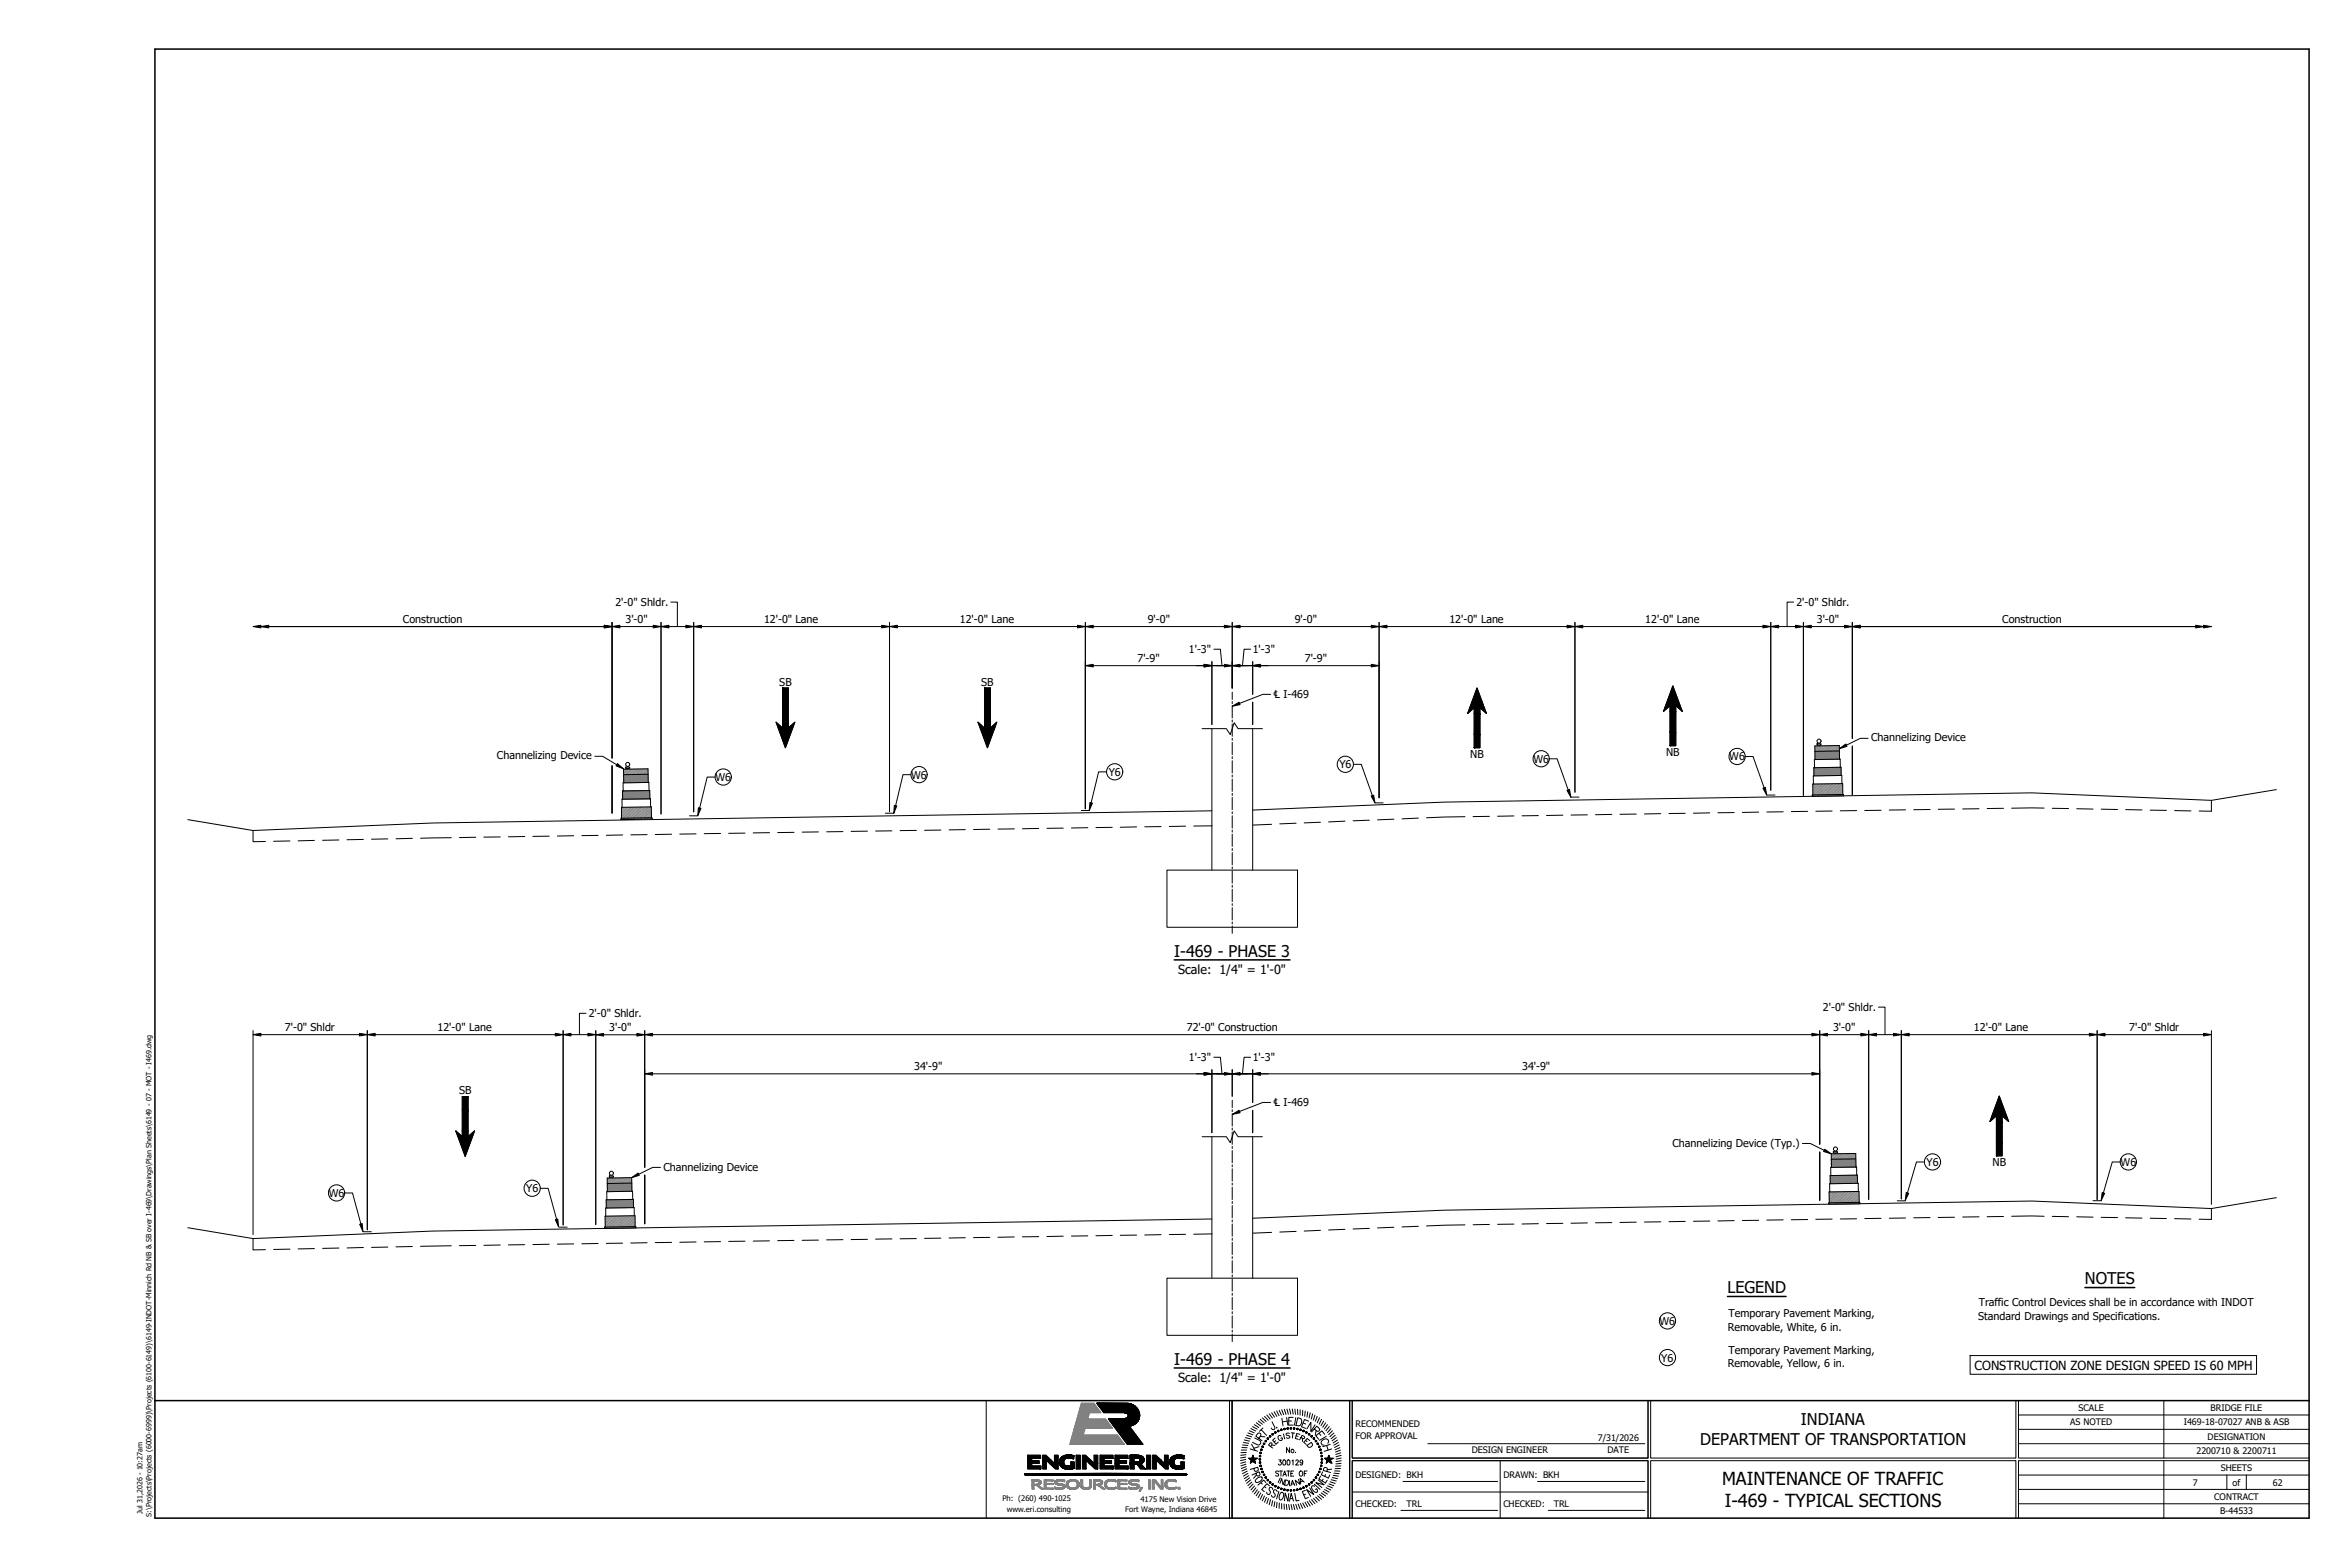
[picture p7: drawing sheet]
<svg xmlns="http://www.w3.org/2000/svg" width="914mm" height="610mm" viewBox="0 0 914 610" stroke-linecap="round" stroke-linejoin="round" font-family="sans-serif">
<defs><g id="words">
<g font-size="7">
<text x="670.1" y="577.6">MAINTENANCE OF TRAFFIC</text>
<text x="671.1" y="586.2">I-469 - TYPICAL SECTIONS</text>
</g>
<g font-size="6.3">
<text x="456.9" y="372.1">I-469 - PHASE 3</text>
<text x="672.2" y="503">LEGEND</text>
<text x="811.3" y="499.6">NOTES</text>
<text x="456.9" y="530.9">I-469 - PHASE 4</text>
<text x="700.7" y="554.4">INDIANA</text>
<text x="661.6" y="562.1">DEPARTMENT OF TRANSPORTATION</text>
</g>
<g font-size="4.9">
<text x="458.5" y="378.9">Scale: 1/4&quot; = 1'-0&quot;</text>
<text x="768.3" y="532.8">CONSTRUCTION ZONE DESIGN SPEED IS 60 MPH</text>
<text x="458.5" y="537.6">Scale: 1/4&quot; = 1'-0&quot;</text>
</g>
<g font-size="4.2">
<text x="239.4" y="235.7">2'-0&quot; Shldr.</text>
<text x="699" y="235.7">2'-0&quot; Shldr.</text>
<text x="156.8" y="242.4">Construction</text>
<text x="243.4" y="242.4">3'-0&quot;</text>
<text x="297.3" y="242.4">12'-0&quot; Lane</text>
<text x="373.5" y="242.4">12'-0&quot; Lane</text>
<text x="446.6" y="242.4">9'-0&quot;</text>
<text x="503.8" y="242.4">9'-0&quot;</text>
<text x="564" y="242.4">12'-0&quot; Lane</text>
<text x="640.2" y="242.4">12'-0&quot; Lane</text>
<text x="706.9" y="242.4">3'-0&quot;</text>
<text x="779.1" y="242.4">Construction</text>
<text x="442.6" y="257.6">7'-9&quot;</text>
<text x="462.6" y="254">1'-3&quot;</text>
<text x="487.4" y="254">1'-3&quot;</text>
<text x="507.7" y="257.6">7'-9&quot;</text>
<text x="303.2" y="266.7">SB</text>
<text x="381.8" y="266.7">SB</text>
<text x="495.6" y="271.7">℄ I-469</text>
<text x="728.1" y="288.5">Channelizing Device</text>
<text x="193.4" y="295.4">Channelizing Device</text>
<text x="521.2" y="298.9">Y6</text>
<text x="572.1" y="294.8">NB</text>
<text x="596.7" y="296.7">W6</text>
<text x="648.3" y="294">NB</text>
<text x="672.9" y="295.8">W6</text>
<text x="278.4" y="303.8">W6</text>
<text x="354.6" y="302.9">W6</text>
<text x="431.4" y="301.8">Y6</text>
<text x="229.1" y="395.7">2'-0&quot; Shldr.</text>
<text x="709.3" y="393.3">2'-0&quot; Shldr.</text>
<text x="110.9" y="401.1">7'-0&quot; Shldr</text>
<text x="170.3" y="401.2">12'-0&quot; Lane</text>
<text x="237" y="401.2">3'-0&quot;</text>
<text x="461.8" y="401.2">72'-0&quot; Construction</text>
<text x="713.3" y="401.2">3'-0&quot;</text>
<text x="768.1" y="401.2">12'-0&quot; Lane</text>
<text x="828.5" y="401.1">7'-0&quot; Shldr</text>
<text x="462.6" y="412.8">1'-3&quot;</text>
<text x="487.4" y="412.8">1'-3&quot;</text>
<text x="355.7" y="416.3">34'-9&quot;</text>
<text x="592.3" y="416.3">34'-9&quot;</text>
<text x="178.6" y="425.7">SB</text>
<text x="495.6" y="430.4">℄ I-469</text>
<text x="650.7" y="446.1">Channelizing Device (Typ.)</text>
<text x="258.1" y="455.4">Channelizing Device</text>
<text x="749.6" y="453.6">Y6</text>
<text x="775.3" y="453.6">NB</text>
<text x="825.2" y="453.6">W6</text>
<text x="127.9" y="465.6">W6</text>
<text x="204.8" y="463.8">Y6</text>
<text x="769.9" y="508.1">Traffic Control Devices shall be in accordance with INDOT</text>
<text x="645.8" y="515.4">W6</text>
<text x="672.6" y="512.5">Temporary Pavement Marking,</text>
<text x="769.7" y="513.3">Standard Drawings and Specifications.</text>
<text x="672.3" y="517.7">Removable, White, 6 in.</text>
<text x="672.6" y="526.8">Temporary Pavement Marking,</text>
<text x="646.4" y="529.7">Y6</text>
<text x="672.3" y="532">Removable, Yellow, 6 in.</text>
</g>
<g font-size="3.5">
<text x="808.8" y="549">SCALE</text>
<text x="860.2" y="548.9">BRIDGE FILE</text>
<text x="527.4" y="555">RECOMMENDED</text>
<text x="805.6" y="554.5">AS NOTED</text>
<text x="849.7" y="554.5">I469-18-07027 ANB &amp; ASB</text>
<text x="527.4" y="560">FOR APPROVAL</text>
<text x="621.7" y="560.5">7/31/2026</text>
<text x="859" y="560.1">DESIGNATION</text>
<text x="572.7" y="565.4">DESIGN ENGINEER</text>
<text x="625.5" y="565.4">DATE</text>
<text x="854.6" y="565.7">2200710 &amp; 2200711</text>
<text x="527.4" y="575.1">DESIGNED: BKH</text>
<text x="585" y="575.1">DRAWN: BKH</text>
<text x="864.1" y="572.3">SHEETS</text>
<text x="853.3" y="577.9">7</text>
<text x="868.7" y="577.9">of</text>
<text x="884.4" y="577.9">62</text>
<text x="527.4" y="586.3">CHECKED:</text>
<text x="547.3" y="586.3">TRL</text>
<text x="585" y="586.3">CHECKED:</text>
<text x="604.6" y="586.3">TRL</text>
<text x="861.6" y="583.5">CONTRACT</text>
<text x="863.8" y="589.1">B-44533</text>
</g>
<g font-size="3">
<text x="390" y="584.1">Ph: (260) 490-1025</text>
<text x="443.8" y="584.1">4175 New Vision Drive</text>
<text x="391.7" y="588.1">www.eri.consulting</text>
<text x="437.9" y="588.1">Fort Wayne, Indiana 46845</text>
</g>
<g font-size="2.8">
<text x="55.5" y="589" transform="rotate(-90 55.5 589)">Jul 31,2026 - 10:27am</text>
<text x="59" y="590" transform="rotate(-90 59 590)">S:\Projects\Projects (6000-6999)\Projects (6100-6149)\6149-INDOT-Minnich Rd NB &amp; SB over I-469\Drawings\Plan Sheets\6149 - 07 - MOT - I469.dwg</text>
</g>
</g></defs>
<g fill="none" stroke="#000" stroke-width=".39">
<path d="M261 234.2h2.6v9.6M697.9 234.2h-2.5v9.6M98.5 243.8l3-.6v1.1zM101.5 243.8h133.6M235.1 243.2l3.1 .6-3.1 .5zM238.2 243.8l3-.6v1.1zM238.2 242.1v52.8M241.2 243.8h13M254.2 243.2l3 .6-3 .5zM257.2 243.8l3.1-.6v1.1zM257.2 242.1v74.6M260.3 243.8h6.6"/>
<path d="M266.9 243.2l3 .6-3 .5zM269.9 242.1v73.7M346.1 243.8l3.1-.6v1.1zM346.1 242.1v73.5M349.2 243.8h70.1M419.3 243.2l3 .6-3 .5zM422.3 243.8l3.1-.6v1.1zM422.3 242.1v72.5M425.4 243.8h51M476.4 243.2l3.1 .6-3.1 .5zM479.5 243.8l3-.6v1.1zM479.5 242.1v25.6"/>
<path d="M482.5 243.8h51.1M533.6 243.2l3 .6-3 .5zM536.6 243.8l3.1-.6v1.1zM536.6 242.1v68.2M539.7 243.8h70.1M609.8 243.2l3 .6-3 .5zM612.8 242.1v66.1M689 243.8l3.1-.6v1.1zM689 242.1v65.3M692.1 243.8h6.6M698.7 243.2l3 .6-3 .5zM701.7 243.8l3.1-.6v1.1z"/>
<path d="M701.7 242.1v67.4M704.8 243.8h12.9M717.7 243.2l3.1 .6-3.1 .5zM720.8 243.8l3-.6v1.1zM720.8 242.1v45.1M723.8 243.8h133.6M857.4 243.2l3.1 .6-3.1 .5zM383.1 267.6h.1M383.1 267.6h2.3l-2.3 5.3zM383.1 272.9h2.3l-2.3 8zM383.1 267.6h2.3v15.6l2.5-2.3-3.7 10-3.7-10 2.6 2.3zM385.4 267.6v5.3h-2.3z"/>
<path d="M385.4 272.9v8h-2.3zM571.9 275.3h1.7l-2.5 2.3zM573.6 275.3h2.3l-2.3 2.3zM573.6 277.6l2.3-2.3v2.3zM573.6 277.6h2.3l-2.3 8.1zM574.7 267.6l2.9 7.7h-5.7zM574.7 267.6l3.7 10-2.5-2.3v15.6h-2.3v-15.6l-2.5 2.3zM575.9 275.3h1.7l.8 2.3zM575.9 277.6v8.1h-2.3zM238.2 297.9v18.4M380.5 280.9l2.6 2.3h-1.7zM381.4 283.2h5.7l-2.9 7.7z"/>
<path d="M383.1 280.9h2.3l-2.3 2.3zM383.1 283.2l2.3-2.3v2.3zM385.4 283.2l2.5-2.3-.8 2.3zM467.7 283.5h9.5l1.5 2.2 1.5-4.5 1.6 2.3h9.4M471.6 283.5v55M487.4 283.5v55M573.6 290.9h.1M573.6 285.7h2.3l-2.3 5.2zM575.9 285.7v5.2h-2.3zM720.8 290.3v18.9M471.6 315.4l-303.3 4.8-69.8 2.9-25.4-4.2M885.7 307.2l-25.2 4.2-69.9-3-228.6 3.6-74.6 3.1"/>
<path d="M454.1 338.5h50.8v22.2h-50.8zM228 394.2h-2.5v8.3M730.9 391.8h2.6v10.7M98.5 402.5l3-.5v1zM98.5 400.9v79.4M101.5 402.5h38.4M139.9 402l3 .5-3 .5zM142.9 402.5l3.1-.5v1zM142.9 400.9v77.5M146 402.5h70.1M216.1 402l3 .5-3 .5zM219.1 402.5l3.1-.5v1z"/>
<path d="M219.1 400.9v75.6M222.2 402.5h6.6M228.8 402l3 .5-3 .5zM231.8 402.5l3.1-.5v1.1zM231.8 400.9v75.5M234.9 402.5h12.9M247.8 402l3.1 .5-3.1 .6zM250.9 401v53.1M708.1 402.5l3-.5v1zM708.1 400.9v44.2M711.1 402.5h13M724.1 402l3 .5-3 .5z"/>
<path d="M727.1 402.5l3.1-.5v1zM727.1 400.9v65.7M730.2 402.5h6.6M736.8 402l3 .5-3 .5zM739.8 402.5l3.1-.5v1zM739.8 400.9v65.5M742.9 402.5h70.1M813 402l3 .5-3 .5zM816 402.5l3.1-.5v1zM816 400.9v65.8M819.1 402.5h38.3M857.4 402l3.1 .5-3.1 .5z"/>
<path d="M860.5 400.9v67.6M250.9 457.2v18.9M467.7 442.2h9.5l1.5 2.3 1.5-4.6 1.6 2.3h9.4M471.6 442.2v55M487.4 442.2v55M708.1 448.2v18.7M471.6 474.2l-303.3 4.7-69.8 2.9-25.4-4.2M885.7 465.9l-25.2 4.3-69.9-3-228.6 3.6-74.6 3.1M454.1 497.2h50.8v22.3h-50.8z"/>
</g>
<g fill="#000">
<path d="M98.5 243.8l3-.6v1.1zM235.1 243.2l3.1 .6-3.1 .5zM238.2 243.8l3-.6v1.1zM254.2 243.2l3 .6-3 .5zM257.2 243.8l3.1-.6v1.1zM266.9 243.2l3 .6-3 .5zM346.1 243.8l3.1-.6v1.1zM419.3 243.2l3 .6-3 .5zM422.3 243.8l3.1-.6v1.1zM476.4 243.2l3.1 .6-3.1 .5zM479.5 243.8l3-.6v1.1zM533.6 243.2l3 .6-3 .5z"/>
<path d="M536.6 243.8l3.1-.6v1.1zM609.8 243.2l3 .6-3 .5zM689 243.8l3.1-.6v1.1zM698.7 243.2l3 .6-3 .5zM701.7 243.8l3.1-.6v1.1zM717.7 243.2l3.1 .6-3.1 .5zM720.8 243.8l3-.6v1.1zM857.4 243.2l3.1 .6-3.1 .5zM571.9 275.3h1.7l-2.5 2.3zM574.7 267.6l2.9 7.7h-5.7zM575.9 275.3h1.7l.8 2.3zM380.5 280.9l2.6 2.3h-1.7z"/>
<path d="M381.4 283.2h5.7l-2.9 7.7zM385.4 283.2l2.5-2.3-.8 2.3zM98.5 402.5l3-.5v1zM139.9 402l3 .5-3 .5zM142.9 402.5l3.1-.5v1zM216.1 402l3 .5-3 .5zM219.1 402.5l3.1-.5v1zM228.8 402l3 .5-3 .5zM231.8 402.5l3.1-.5v1.1zM247.8 402l3.1 .5-3.1 .6zM708.1 402.5l3-.5v1zM724.1 402l3 .5-3 .5z"/>
<path d="M727.1 402.5l3.1-.5v1zM736.8 402l3 .5-3 .5zM739.8 402.5l3.1-.5v1zM813 402l3 .5-3 .5zM816 402.5l3.1-.5v1zM857.4 402l3.1 .5-3.1 .5z"/>
<path d="M383.1 267.6h2.3l-2.3 5.3zM385.4 267.6l-2.3 5.3h2.3z"/>
<path d="M383.1 272.9h2.3l-2.3 8zM385.4 272.9l-2.3 8h2.3z"/>
<path d="M573.6 275.3h2.3l-2.3 2.3zM575.9 275.3l-2.3 2.3h2.3z"/>
<path d="M573.6 277.6h2.3l-2.3 8.1zM575.9 277.6l-2.3 8.1h2.3z"/>
<path d="M383.1 280.9h2.3l-2.3 2.3zM385.4 280.9l-2.3 2.3h2.3z"/>
<path d="M573.6 285.7h2.3l-2.3 5.2zM575.9 285.7l-2.3 5.2h2.3z"/>
</g>
<path d="M456.9 373.4h45M456.9 532.2h45" fill="none" stroke="#000" stroke-width=".59"/>
<g fill="none" stroke="#808080" stroke-width=".39">
<path d="M243.1 299.3l-.5 .5M243.7 299.3l-1 1M244.2 299.2l-1.5 1.7M244.8 299.2l-2.1 2.2M245.4 299.2l-2.2 2.2M245.9 299.2l-2.1 2.2M246.5 299.2l-2.1 2.1M247 299.2l-2.1 2.1M247.6 299.2l-2.1 2.1M248.2 299.2l-2.1 2.1M248.7 299.2l-2.1 2.1M249.3 299.2l-2.1 2.1"/>
<path d="M249.9 299.1l-2.1 2.2M250.4 299.1l-2.1 2.2M251 299.1l-2.1 2.2M251.5 299.1l-2.1 2.1M252.1 299.1l-2.1 2.1M252.1 299.6l-1.5 1.6M242 314.1l-.2 .2M242.6 314.1l-.8 .7M242.7 301.4l9.5-.2zM242.7 301.3h9.5M243.1 314.1l-1.3 1.3M243.7 314.1l-1.9 1.9"/>
<path d="M244.2 314l-2.3 2.5M244.8 314l-2.9 3.1M245.4 314l-3.5 3.7M245.9 314l-4 4.2M246.5 314l-4.2 4.3M247.1 314l-4.2 4.3M247.6 314l-4.2 4.3M248.2 314l-4.2 4.3M248.7 314l-4.1 4.3M249.3 314l-4.2 4.3M249.9 313.9l-4.2 4.4M250.4 313.9l-4.1 4.4"/>
<path d="M251 313.9l-4.2 4.4M251.5 313.9l-4.1 4.3M252.1 313.9l-4.2 4.3M252.2 300.2l-1.1 1M252.2 300.7l-.5 .5M252.6 313.9l-4.1 4.3M253.2 313.9l-4.2 4.3M253.4 314.2l-3.8 4M253.4 314.8l-3.2 3.4M253.4 315.4l-2.7 2.8M253.4 315.9l-2.1 2.3M253.5 316.5l-1.7 1.7"/>
<path d="M253.5 317.1l-1.1 1M253.5 317.6l-.5 .5"/>
</g>
<path d="M242.7 301.4v3h9.5zM242.7 304.4h9.5z" fill="#808080"/>
<path d="M242.7 301.4l9.5 3h-9.5zM242.7 304.4h9.5z" fill="none" stroke="#808080" stroke-width=".39"/>
<path d="M242.7 301.4h9.5v3z" fill="#808080"/>
<path d="M242.2 307.7l10.6-.1zM242.2 307.6h10.6M242.7 301.4h9.5v3z" fill="none" stroke="#808080" stroke-width=".39"/>
<path d="M242.2 307.7l.1 3h10.6zM242.3 310.7h10.6z" fill="#808080"/>
<path d="M242.2 307.7l10.7 3h-10.6zM242.3 310.7h10.6z" fill="none" stroke="#808080" stroke-width=".39"/>
<path d="M242.2 307.7h10.6l.1 3z" fill="#808080"/>
<g fill="none" stroke="#808080" stroke-width=".39">
<path d="M706.2 292.3l9.5-.2zM706.2 292.2h9.5M706.7 290.2l-.5 .5M707.2 290.2l-1 1.1M707.8 290.2l-1.6 1.6M708.3 290.2l-2.1 2.1M708.9 290.2l-2.1 2.1M709.5 290.2l-2.1 2.1M710 290.2l-2.1 2.1M710.6 290.1l-2.1 2.2M711.2 290.1l-2.2 2.2M711.7 290.1l-2.1 2.2"/>
<path d="M712.3 290.1l-2.1 2.1M712.8 290.1l-2.1 2.1M713.4 290.1l-2.1 2.1M714 290.1l-2.1 2.1M714.5 290.1l-2.1 2.1M715.1 290.1l-2.1 2.1M715.6 290l-2 2.2M715.7 290.5l-1.6 1.7M715.7 291.1l-1 1.1M715.7 291.7l-.5 .5M241.9 318.3l-.3 .4M242.2 307.7h10.6l.1 3z"/>
<path d="M242.5 318.3l-.5 .6M243.1 318.3l-.5 .6M243.6 318.3l-.5 .5M244.2 318.3l-.5 .5M244.8 318.3l-.6 .5M245.3 318.3l-.5 .5M245.9 318.3l-.5 .5M246.4 318.3l-.5 .5M247 318.2l-.5 .6M247.6 318.2l-.5 .6M248.1 318.2l-.5 .6M248.7 318.2l-.5 .6"/>
<path d="M249.3 318.2l-.6 .5M249.8 318.2l-.5 .5M250.4 318.2l-.5 .5M251 318.2l-.6 .5M251.5 318.2l-.5 .5M252.1 318.2l-.6 .5M252.6 318.1l-.5 .6M253.2 318.1l-.6 .6M253.7 318.1l-.5 .6M705.5 305l-.1 .2M706.1 305l-.7 .8M706.7 305l-1.3 1.4"/>
<path d="M707.2 305l-1.8 1.9M707.8 305l-2.4 2.5M708.4 305l-3 3M708.9 305l-3.5 3.6M709.5 305l-4.1 4.2M710 305l-4.1 4.2M710.6 304.9l-4.2 4.3M711.2 304.9l-4.2 4.3M711.7 304.9l-4.1 4.3M712.3 304.9l-4.2 4.3M712.9 304.9l-4.2 4.3M713.4 304.9l-4.2 4.3"/>
<path d="M714 304.9l-4.2 4.3M714.5 304.9l-4.1 4.3M715.1 304.9l-4.2 4.3M715.6 304.9l-4.1 4.3M716.2 304.8l-4.2 4.4M716.7 304.8l-4.1 4.4M717 305.2l-3.9 3.9M717 305.7l-3.3 3.4M717 306.3l-2.7 2.8M717 306.9l-2.2 2.2M717 307.4l-1.6 1.7M717 308l-1 1.1"/>
<path d="M717 308.6l-.5 .5"/>
</g>
<g fill="none" stroke="#000" stroke-width=".39">
<path d="M101.5 243.8l3.1-.6v1.1zM104.6 243.8h130.5M235.1 243.2l3.1 .6-3.1 .5zM238.2 242.1v52.8M238.2 297.9v18.4M243.5 298.4h1.5v.5l-1.5 .1zM252.2 301.2l-9.5 .2M252.2 304.4l-.1-5.3-9.5 .2 .1 5.2M252.6 307.6l-.1-3.2-10.1 .1 .1 3.2M252.9 310.7l-.1-3.1-10.6 .1 .1 3.2M253.2 313.9l-.1-3.2-11.1 .2 .1 3.2M253.5 318.1h.2l.1 .5-12.2 .3v-.6h.3"/>
<path d="M253.5 318.1l-.1-4.2-11.6 .2 .1 4.2M253.5 318.1l-11.6 .2"/>
<circle cx="244.2" cy="297.4" r=".79"/>
</g>
<path d="M101.5 243.8l3.1-.6v1.1zM235.1 243.2l3.1 .6-3.1 .5z" fill="#000"/>
<path d="M706.2 292.3v3h9.6zM706.2 295.3h9.6z" fill="#808080"/>
<path d="M706.2 292.3l9.6 3h-9.6zM706.2 295.3h9.6z" fill="none" stroke="#808080" stroke-width=".39"/>
<path d="M706.2 292.3h9.5l.1 3z" fill="#808080"/>
<path d="M705.8 298.7l10.6-.2zM705.8 298.6h10.6M706.2 292.3h9.5l.1 3z" fill="none" stroke="#808080" stroke-width=".39"/>
<path d="M705.8 298.7v3h10.6zM705.8 301.7h10.6z" fill="#808080"/>
<path d="M705.8 298.7l10.6 3h-10.6zM705.8 301.7h10.6z" fill="none" stroke="#808080" stroke-width=".39"/>
<path d="M705.8 298.7h10.6v3z" fill="#808080"/>
<g fill="none" stroke="#808080" stroke-width=".39">
<path d="M705.8 298.7h10.6v3zM705.5 309.2l-.4 .4M706.1 309.2l-.6 .6M706.6 309.2l-.5 .6M707.2 309.2l-.5 .6M707.7 309.2l-.5 .6M708.3 309.2l-.5 .6M708.9 309.2l-.5 .6M709.4 309.2l-.5 .6M710 309.2l-.5 .5M710.6 309.2l-.6 .5M711.1 309.2l-.5 .5"/>
<path d="M711.7 309.2l-.5 .5M712.2 309.2l-.5 .5M712.8 309.2l-.5 .5M713.4 309.1l-.5 .6M713.9 309.1l-.5 .6M714.5 309.1l-.5 .6M715.1 309.1l-.6 .5M715.6 309.1l-.5 .5M716.2 309.1l-.6 .5M716.7 309.1l-.5 .5M717.3 309.1l-.6 .5M236.8 458.3l-.5 .5"/>
<path d="M237.3 458.3l-1 1.1M237.9 458.3l-1.6 1.6M238.4 458.3l-2.1 2.1M239 458.3l-2.1 2.1M239.6 458.3l-2.1 2.1M240.1 458.2l-2.1 2.2M240.7 458.2l-2.1 2.2M241.3 458.2l-2.1 2.2M241.8 458.2l-2.1 2.2M242.4 458.2l-2.1 2.1M243 458.2l-2.2 2.1M243.5 458.2l-2.1 2.1"/>
<path d="M244.1 458.2l-2.1 2.1M244.6 458.2l-2.1 2.1M245.2 458.1l-2.1 2.2M245.7 458.1l-2 2.2M245.8 458.6l-1.6 1.7M245.8 459.2l-1 1.1M245.8 459.8l-.5 .4M235.6 473.1l-.1 .2M236.2 473.1l-.7 .8M236.3 460.4l9.5-.2zM236.3 460.3h9.5M236.8 473.1l-1.3 1.3"/>
<path d="M237.3 473.1l-1.8 1.9M237.9 473.1l-2.4 2.5M238.5 473.1l-3 3M239 473.1l-3.5 3.6M239.6 473.1l-4.1 4.2M240.1 473l-4.1 4.4M240.7 473l-4.2 4.4M241.3 473l-4.2 4.4M241.8 473l-4.1 4.3M242.4 473l-4.2 4.3M243 473l-4.2 4.3M243.5 473l-4.1 4.3"/>
<path d="M244.1 473l-4.2 4.3M244.6 473l-4.1 4.3M245.2 473l-4.2 4.3M245.7 472.9l-4.1 4.4M246.3 472.9l-4.2 4.4M246.8 472.9l-4.1 4.4M247.1 473.3l-3.9 3.9M247.1 473.8l-3.3 3.4M247.1 474.4l-2.7 2.8M247.1 475l-2.2 2.2M247.1 475.5l-1.6 1.7M247.1 476.1l-1 1.1"/>
<path d="M247.1 476.7l-.5 .5"/>
</g>
<g fill="none" stroke="#000" stroke-width=".39">
<path d="M720.8 243.8l3-.6v1.1zM720.8 242.1v45.1M723.8 243.8h130.6M854.4 243.2l3 .6-3 .5zM707 289.3h1.6v.6h-1.6zM715.7 292.1l-9.5 .2M715.8 295.3l-.1-5.3-9.5 .2v5.3M716.1 298.5l-.1-3.2-10 .2v3.2M720.8 290.3v18.9M716.4 301.7v-3.2l-10.6 .2v3.1M716.7 304.8v-3.1l-11.1 .1v3.2M717 309.1h.3v.5l-12.2 .2v-.6h.3"/>
<path d="M717 309.1v-4.3l-11.6 .2v4.2M717 309.1l-11.6 .1"/>
<circle cx="707.8" cy="288.3" r=".79"/>
</g>
<path d="M720.8 243.8l3-.6v1.1zM854.4 243.2l3 .6-3 .5z" fill="#000"/>
<path d="M236.3 460.4v3h9.6zM236.3 463.4h9.6z" fill="#808080"/>
<path d="M236.3 460.4l9.6 3h-9.6zM236.3 463.4h9.6z" fill="none" stroke="#808080" stroke-width=".39"/>
<path d="M236.3 460.4h9.5l.1 3z" fill="#808080"/>
<path d="M235.9 466.8l10.6-.2zM235.9 466.7h10.6M236.3 460.4h9.5l.1 3z" fill="none" stroke="#808080" stroke-width=".39"/>
<path d="M235.9 466.8v3h10.6zM235.9 469.8h10.6z" fill="#808080"/>
<path d="M235.9 466.8l10.6 3h-10.6zM235.9 469.8h10.6z" fill="none" stroke="#808080" stroke-width=".39"/>
<path d="M235.9 466.8h10.6v3z" fill="#808080"/>
<g fill="none" stroke="#808080" stroke-width=".39">
<path d="M712.6 451l9.5-.2zM712.6 450.9h9.5M713 448.9l-.4 .5M713.6 448.9l-1 1M714.2 448.8l-1.6 1.7M714.7 448.8l-2.1 2.2M715.3 448.8l-2.1 2.2M715.8 448.8l-2.1 2.2M716.4 448.8l-2.1 2.1M717 448.8l-2.1 2.1M717.5 448.8l-2.1 2.1M718.1 448.8l-2.1 2.1"/>
<path d="M718.7 448.8l-2.2 2.1M719.2 448.8l-2.1 2.1M719.8 448.7l-2.1 2.2M720.3 448.7l-2.1 2.2M720.9 448.7l-2.1 2.2M721.4 448.7l-2 2.2M722 448.7l-2.1 2.1M722.1 449.2l-1.6 1.6M722.1 449.8l-1 1M722.1 450.3l-.5 .5M235.6 477.4l-.4 .3M235.9 466.8h10.6v3z"/>
<path d="M236.2 477.4l-.6 .5M236.7 477.4l-.5 .5M237.3 477.4l-.5 .5M237.8 477.3l-.5 .6M238.4 477.3l-.5 .6M239 477.3l-.5 .6M239.5 477.3l-.5 .5M240.1 477.3l-.5 .5M240.7 477.3l-.6 .5M241.2 477.3l-.5 .5M241.8 477.3l-.5 .5M242.3 477.3l-.5 .5"/>
<path d="M242.9 477.2l-.5 .6M243.5 477.2l-.5 .6M244 477.2l-.5 .6M244.6 477.2l-.5 .6M245.2 477.2l-.6 .5M245.7 477.2l-.5 .5M246.3 477.2l-.6 .5M246.8 477.2l-.5 .5M247.4 477.2l-.6 .5M711.9 463.7l-.2 .2M712.5 463.7l-.8 .7M713 463.7l-1.2 1.3"/>
<path d="M713.6 463.7l-1.8 1.9M714.2 463.7l-2.4 2.4M714.7 463.6l-2.9 3.1M715.3 463.6l-3.5 3.7M715.9 463.6l-4.1 4.2M716.4 463.6l-4.2 4.3M717 463.6l-4.2 4.3M717.5 463.6l-4.1 4.3M718.1 463.6l-4.2 4.3M718.7 463.6l-4.2 4.3M719.2 463.6l-4.1 4.3M719.8 463.6l-4.2 4.3"/>
<path d="M720.3 463.5l-4.1 4.4M720.9 463.5l-4.2 4.4M721.4 463.5l-4.1 4.3M722 463.5l-4.2 4.3M722.6 463.5l-4.2 4.3M723.1 463.5l-4.2 4.3M723.3 463.8l-3.8 4M723.3 464.4l-3.2 3.4M723.4 465l-2.8 2.8M723.4 465.5l-2.2 2.3M723.4 466.1l-1.6 1.7M723.4 466.7l-1.1 1.1"/>
<path d="M723.4 467.2l-.5 .5"/>
</g>
<g fill="none" stroke="#000" stroke-width=".39">
<path d="M250.9 402.5l3-.5v1zM250.9 400.9v53.2M253.9 402.5h451.1M705 402l3.1 .5-3.1 .5zM708.1 400.9v44.2M237.1 457.5h1.6v.5h-1.6zM250.9 457.2v18.9M708.1 448.2v18.7M245.8 460.2l-9.5 .2M245.9 463.4l-.1-5.3-9.5 .2v5.3M246.2 466.6l-.1-3.2-10 .2v3.2M246.5 469.8v-3.2l-10.6 .2v3.1"/>
<path d="M246.8 472.9v-3.1l-11.1 .1v3.2M247.1 477.2h.3v.5l-12.2 .2v-.5h.3M247.1 477.2v-4.3l-11.6 .2v4.3M247.1 477.2l-11.6 .2"/>
<circle cx="237.9" cy="456.4" r=".79"/>
</g>
<path d="M250.9 402.5l3-.5v1zM705 402l3.1 .5-3.1 .5z" fill="#000"/>
<path d="M712.6 451v3h9.6zM712.6 454h9.6z" fill="#808080"/>
<path d="M712.6 451l9.6 3h-9.6zM712.6 454h9.6z" fill="none" stroke="#808080" stroke-width=".39"/>
<path d="M712.6 451h9.5l.1 3z" fill="#808080"/>
<path d="M712.1 457.3l10.6-.1zM712.1 457.2h10.6M712.6 451h9.5l.1 3z" fill="none" stroke="#808080" stroke-width=".39"/>
<path d="M712.1 457.3l.1 3h10.6zM712.2 460.3h10.6z" fill="#808080"/>
<path d="M712.1 457.3l10.7 3h-10.6zM712.2 460.3h10.6z" fill="none" stroke="#808080" stroke-width=".39"/>
<path d="M712.1 457.3h10.6l.1 3z" fill="#808080"/>
<g fill="none" stroke="#808080" stroke-width=".39">
<path d="M712.1 457.3h10.6l.1 3zM711.9 467.9l-.4 .4M712.4 467.9l-.5 .6M713 467.9l-.5 .6M713.6 467.9l-.6 .6M714.1 467.9l-.5 .5M714.7 467.9l-.5 .5M715.2 467.9l-.5 .5M715.8 467.9l-.5 .5M716.4 467.9l-.5 .5M716.9 467.9l-.5 .5M717.5 467.8l-.5 .6"/>
<path d="M718.1 467.8l-.6 .6M718.6 467.8l-.5 .6M719.2 467.8l-.5 .5M719.7 467.8l-.5 .5M720.3 467.8l-.5 .5M720.9 467.8l-.6 .5M721.4 467.8l-.5 .5M722 467.8l-.6 .5M722.5 467.8l-.5 .5M723.1 467.7l-.5 .6M723.6 467.7l-.5 .6"/>
</g>
<g fill="none" stroke="#000" stroke-width=".39">
<path d="M269.9 243.8l3.1-.6v1.1zM269.9 242.1v73.7M273 243.8h70.1M343.1 243.2l3 .6-3 .5zM346.1 242.1v73.7M422.3 259l3.1-.6v1.1zM422.3 257.4v57.2M425.4 259h43.1M468.5 258.4l3.1 .6-3.1 .5zM471.6 257.4v24.5M472.3 252.6h2.6l.6 6.4M473.4 259h3"/>
<path d="M476.4 258.4l3.1 .6-3.1 .5zM479.5 259l3-.6v1.1zM479.5 259h-7.9h7.9M479.5 259h7.9h-7.9M479.5 257.4v10.3M482.5 259h3.1M486.6 252.6h-2.5l-.7 6.4M487.4 259l3.1-.6v1.1zM487.4 257.4v12.7M490.5 259h43.1M533.6 258.4l3 .6-3 .5zM536.6 257.4v53"/>
<path d="M612.8 243.8l3.1-.6v1.1zM612.8 242.1v66.1M615.9 243.8h70.1M686 243.2l3 .6-3 .5zM689 242.1v65.3M304.5 267.6h.1M304.5 267.6h2.2l-2.2 5.3zM304.5 272.9h2.2l-2.2 8zM304.5 267.6h2.2v15.6l2.6-2.3-3.7 10-3.6-10 2.5 2.3zM306.7 267.6v5.3h-2.2zM306.7 272.9v8h-2.2zM479.5 274.7l2.6-1.5 .4 .9z"/>
<path d="M479.5 269.3v2.8M479.5 272.9v.8M479.5 274.5v4.8M487.4 273.2v8.7M494.4 270.1h-3l-9.1 3.5M648.1 274.5h1.7l-2.5 2.3zM649.8 274.5h2.3l-2.3 2.3zM649.8 276.8l2.3-2.3v2.3zM649.8 276.8h2.3l-2.3 8.1zM650.9 266.8l2.9 7.7h-5.7zM650.9 266.8l3.7 10-2.5-2.3v15.6h-2.3v-15.6l-2.5 2.3zM652.1 274.5h1.7l.8 2.3z"/>
<path d="M652.1 276.8v8.1h-2.3zM231.4 294.2h3.1l5.5 3.3M240.2 297.1l2.4 2-2.9-1.2zM302 280.9l2.5 2.3h-1.7zM302.8 283.2h5.6l-2.8 7.7zM304.5 280.9h2.2l-2.2 2.3zM306.7 283.2l2.6-2.3-.9 2.3zM306.7 280.9v2.3h-2.2zM479.5 280.1v.8M479.5 281.6v4.8M479.5 287.2v.8M479.5 288.8v4.8"/>
<path d="M479.5 294.3v.8M479.5 296v4.7M649.8 290.1h.1M649.8 284.9h2.3l-2.3 5.2zM652.1 284.9v5.2h-2.3zM715.7 291.3l2.5-1.9 .5 1zM726.9 287.2h-3l-5.5 2.7M268.3 317.4h3.2M344.5 316.4h3.2M420.8 315.3h3.1M479.5 301.5v.8M479.5 303.1v4.7"/>
<path d="M479.5 308.7v.8M479.5 310.2v4.8M479.5 315.8v.8M479.5 317.4v4.8M513.8 319.9l-6.3 .2M523.3 319.4l-6.3 .3M532.8 319.1l-6.3 .2M535 312.3h3.2M542.4 318.7l-6.4 .2M551.9 318.3l-6.4 .3M570 317.7l-14.9 .4M579.5 317.6l-6.3 .1"/>
<path d="M589.1 317.4l-6.4 .1M598.6 317.3l-6.4 .1M608.1 317.1l-6.3 .1M611.2 310.1h3.2M617.6 317l-6.3 .1M627.2 316.8l-6.4 .1M636.7 316.7l-6.4 .1M646.2 316.5l-6.3 .2M655.7 316.4l-6.3 .1M665.3 316.2l-6.4 .2M674.8 316.1l-6.4 .1M684.3 315.9l-6.3 .2"/>
<path d="M687.5 309.3h3.2M693.8 315.8l-6.3 .1M703.4 315.6l-6.4 .1M712.9 315.5l-6.4 .1M722.4 315.3l-6.3 .1M731.9 315.2l-6.3 .1M741.5 315l-6.4 .1M751 314.9l-6.4 .1M760.5 314.7l-6.3 .1M770 314.6l-6.3 .1M779.6 314.5h-6.4M795.4 314.4h-12.7"/>
<path d="M798.5 314.5h6.4M808.1 314.6l6.3 .1M817.6 314.8l6.3 .1M827.1 315l6.4 .1M836.6 315.2l6.4 .1M846.2 315.3l6.3 .2M860.5 311.4v4.2l-4.8-.1M98.5 323.1v4.3h4.8M112.8 327.2l-6.3 .1M122.3 326.9l-6.3 .2M131.9 326.8l-6.4 .1M141.4 326.6l-6.4 .1"/>
<path d="M150.9 326.3l-6.3 .2M160.4 326.1l-6.3 .2M175.6 325.9l-12 .2M185.1 325.7l-6.3 .1M194.6 325.6l-6.3 .1M204.2 325.4l-6.4 .1M213.7 325.3l-6.4 .1M223.2 325.1l-6.3 .1M232.7 325l-6.3 .1M242.3 324.8l-6.4 .2M251.8 324.7l-6.4 .1M261.3 324.5l-6.3 .2"/>
<path d="M270.8 324.4l-6.3 .1M280.4 324.2l-6.4 .1M289.9 324.1l-6.4 .1M299.4 323.9l-6.3 .1M308.9 323.8l-6.3 .1M318.5 323.6l-6.4 .1M328 323.5l-6.4 .1M337.5 323.3l-6.3 .1M347 323.2l-6.3 .1M356.6 323l-6.4 .1M366.1 322.9l-6.4 .1M375.6 322.7l-6.3 .1"/>
<path d="M385.1 322.6l-6.3 .1M394.7 322.5h-6.4M404.2 322.3l-6.4 .1M413.7 322.2h-6.3M423.2 322l-6.3 .1M432.8 321.9h-6.4M442.3 321.7l-6.4 .1M451.8 321.6h-6.4M461.3 321.4l-6.3 .1M471.6 321.3l-7.1 .1M479.5 322.9v.8M479.5 324.5v4.8"/>
<path d="M479.5 330.1v.8M479.5 331.7v4.7M479.5 337.2v.8M479.5 338.8v4.8M494.8 320.7l-7.2 .3M504.3 320.3l-6.3 .2M479.5 344.4v.8M479.5 345.9v4.8M479.5 351.5v.8M479.5 353.1v4.8M479.5 358.6v.9M479.5 360.3v2.8"/>
<path d="M250.9 417.7l3-.5v1.1zM250.9 416.1v38M253.9 417.7h214.6M468.5 417.2l3.1 .5-3.1 .6zM471.6 416.1v24.5M472.3 411.3h2.6l.6 6.4M473.4 417.7h3M476.4 417.2l3.1 .5-3.1 .6zM479.5 417.7l3-.5v1.1zM479.5 417.7h-7.9h7.9M479.5 417.7h7.9h-7.9M479.5 416.1v10.4"/>
<path d="M482.5 417.7h3.1M486.6 411.3h-2.5l-.7 6.4M487.4 417.7l3.1-.5v1.1zM487.4 416.1v12.8M490.5 417.7h214.5M705 417.2l3.1 .5-3.1 .6zM708.1 416.1v29M177.3 439.9l2.6 2.3h-1.7zM179.9 426.6h2.2l-2.2 5.2zM179.9 431.8h2.2l-2.2 8.1zM179.9 439.9h2.2l-2.2 2.3zM179.9 426.6h2.2v15.6l2.6-2.3-3.7 10-3.7-10 2.6 2.3z"/>
<path d="M179.9 426.6h.1M182.1 426.6v5.2h-2.2zM182.1 431.8v8.1h-2.2zM479.5 433.5l2.6-1.6 .4 1zM479.5 428v2.9M479.5 431.7v.8M479.5 433.3v4.8M479.5 438.8v.8M487.4 432v8.6M494.4 428.9h-3l-9.1 3.5M775.1 434.1h1.7l-2.5 2.2zM776.8 434.1h2.3l-2.3 2.2z"/>
<path d="M776.8 436.3l2.3-2.2v2.2zM776.8 436.3h2.3l-2.3 8.1zM777.9 426.4l2.9 7.7h-5.7zM777.9 426.4l3.7 9.9-2.5-2.2v15.6h-2.3v-15.6l-2.5 2.2zM779.1 434.1h1.7l.8 2.2zM779.1 436.3v8.1h-2.3zM178.2 442.2h5.7l-2.9 7.7zM179.9 442.2l2.2-2.3v2.3zM182.1 442.2l2.6-2.3-.8 2.3zM245.8 458.1l2.5-1.7 .5 .8zM250.9 457.2v18.9M257 454.2h-3l-5.5 2.6"/>
<path d="M479.5 440.4v4.8M479.5 446v.8M479.5 447.6v4.7M479.5 453.1v.8M479.5 454.7v4.8M701.3 444.8h3.1l5.4 2.7M708.1 448.2v18.7M710 447.1l2.6 1.8-3-.9zM713.4 448.1l1.6-.1v.5l-1.6 .1zM722.1 450.8l-9.5 .2M722.2 454l-.1-5.3-9.5 .2v5.3M722.5 457.2l-.1-3.2-10.1 .2 .1 3.1"/>
<path d="M776.8 449.7h.1M776.8 449.6v.1M776.8 444.4h2.3l-2.3 5.3zM779.1 444.4v5.3h-2.3zM141.3 479.2h3.2M217.5 477.4h3.2M479.5 460.3v.8M479.5 461.9v4.7M479.5 467.4v.8M479.5 469v4.8M479.5 474.6v.8M479.5 476.2v4.7"/>
<path d="M494.8 479.4l-7.2 .3M504.3 479l-6.3 .3M513.8 478.6l-6.3 .3M523.3 478.2l-6.3 .3M532.8 477.9l-6.3 .2M542.4 477.4l-6.4 .3M551.9 477.1l-6.4 .2M570 476.5l-14.9 .4M579.5 476.3l-6.3 .2M589.1 476.2l-6.4 .1M598.6 476l-6.4 .2M608.1 475.9l-6.3 .1"/>
<path d="M617.6 475.7l-6.3 .2M627.2 475.6l-6.4 .1M636.7 475.4l-6.4 .2M646.2 475.3l-6.3 .1M655.7 475.1l-6.3 .2M665.3 475l-6.4 .1M674.8 474.9l-6.4 .1M684.3 474.7l-6.3 .1M693.8 474.6h-6.3M703.4 474.4l-6.4 .1M712.9 474.3h-6.4M722.4 474.1l-6.3 .1"/>
<path d="M722.8 460.3l-.1-3.1-10.6 .1 .1 3.2M723.1 463.5v-3.2l-11.2 .2 .1 3.2M723.4 467.7h.3v.6l-12.2 .2v-.5l.3-.1M723.4 467.7l-.1-4.2-11.6 .2 .1 4.2M723.4 467.7l-11.6 .2M731.9 474h-6.3M738.3 467.1h3.1M741.5 473.8l-6.4 .1M751 473.7l-6.4 .1M760.5 473.5l-6.3 .1M770 473.4l-6.3 .1M779.6 473.2l-6.4 .1"/>
<path d="M782.7 473.2h12.7M798.5 473.2l6.4 .1M808.1 473.4l6.3 .1M814.4 467.1h3.2M817.6 473.6l6.3 .1M827.1 473.8l6.4 .1M836.6 473.9l6.4 .1M846.2 474.1l6.3 .1M860.5 470.2v4.2l-4.8-.1M98.5 481.8v4.4h4.8M112.8 485.9l-6.3 .2M122.3 485.7l-6.3 .2"/>
<path d="M131.9 485.5l-6.4 .1M141.4 485.3l-6.4 .2M150.9 485.1l-6.3 .2M160.4 484.9l-6.3 .2M175.6 484.6l-12 .2M185.1 484.5l-6.3 .1M194.6 484.3l-6.3 .2M204.2 484.2l-6.4 .1M213.7 484l-6.4 .2M223.2 483.9l-6.3 .1M232.7 483.7l-6.3 .2M242.3 483.6l-6.4 .1"/>
<path d="M251.8 483.4l-6.4 .2M261.3 483.3l-6.3 .1M270.8 483.2l-6.3 .1M280.4 483l-6.4 .1M289.9 482.9h-6.4M299.4 482.7l-6.3 .1M308.9 482.6h-6.3M318.5 482.4l-6.4 .1M328 482.3h-6.4M337.5 482.1l-6.3 .1M347 482h-6.3M356.6 481.8l-6.4 .1"/>
<path d="M366.1 481.7l-6.4 .1M375.6 481.5l-6.3 .1M385.1 481.4l-6.3 .1M394.7 481.2l-6.4 .1M404.2 481.1l-6.4 .1M413.7 480.9l-6.3 .1M423.2 480.8l-6.3 .1M432.8 480.6l-6.4 .1M442.3 480.5l-6.4 .1M451.8 480.3l-6.4 .1M461.3 480.2l-6.3 .1M471.6 480l-7.1 .1"/>
<path d="M479.5 481.7v.8M479.5 483.3v4.8M479.5 488.9v.7M479.5 490.4v4.8M479.5 496v.8M479.5 497.6v4.7M479.5 503.1v.8M479.5 504.7v4.8M479.5 510.3v.8M479.5 511.9v4.7M479.5 517.4v.8M479.5 519v2.9"/>
<path d="M484.6 559.3l2 .5M485.1 558.3l1.9 .7M485.6 557.4l1.9 .8M486.2 556.6l1.8 .8M486.7 555.8l1.9 .9M487.4 555l1.8 1M488.1 554.2l1.7 1.1M488.2 559.4l1.9 1 .4 1.1a.94 .94 0 0 1-1.3 .6l-1.9-1M488.8 553.5l1.7 1.2M489.6 552.8l1.6 1.3M489.8 559.6l.8-1.4-.1-.5-.6-.3-.5 .3-.7 1 2.4 1.8M490.3 558.8l1.9 .2"/>
<path d="M490.3 552.2l1.6 1.3M490.7 556.2l2.1 2.2M491.2 551.6l1.5 1.4M491.4 555.5l-1.3 1.3M492 551l1.4 1.5M492.9 550.5l1.3 1.6M493 559.6h.3l-.2 .3zM493.1 559.4l.2-.1v.3zM493.1 559.4l.2 .2h-.3zM493.1 559.9l.2-.3 .1 .3zM493.3 559.6h.3v.3zM493.3 559.3l.2 .1-.2 .2z"/>
<path d="M493.3 559.6l.3 .3h-.2zM493.5 559.4l.1 .2h-.3zM493.9 550l1.2 1.6M493.9 558.7l.3 .1-.2 .2zM494 559l.2-.2v.3zM494 558.5l.2-.1v.4zM494 558.5l.2 .3-.3-.1zM494.2 558.8h.3l-.1 .2zM494.2 558.8l.2 .2-.2 .1zM494.2 558.4l.3 .1-.3 .3zM494.5 558.5v.3h-.3zM494.8 549.6l1.1 1.7"/>
<path d="M494.9 557.9l.3 .1-.2 .1zM495 553.1l1.1 2.5-.2 .4-.6 .2-.6-.7M495 558.1l.2-.1v.2zM495 557.7h.3l-.1 .3zM495 557.7l.2 .3-.3-.1zM495.2 558h.3l-.1 .2zM495.2 558l.3-.2v.2zM495.2 558l.2 .2h-.2zM495.3 557.7l.2 .1-.3 .2zM495.8 549.2l1 1.8M496 557.2l.3 .1-.3 .1zM496 557.4l.3-.1-.1 .3z"/>
<path d="M496.1 557h.3l-.1 .3zM496.1 557l.2 .3-.3-.1zM496.1 559.4l-.9 .9 1.3 1.5 .9-.8M496.3 557.3l.3 .1-.2 .1zM496.3 557.3l.2-.2 .1 .3zM496.3 557.3l-.1 .3zM496.4 557l.1 .1-.2 .2zM496.7 555.2l.1 .3zM496.7 548.9l1 1.8M497.1 556.6l.3 .1zM497.1 556.8l.3-.1-.1 .3zM497.2 556.4h.3l-.1 .3z"/>
<path d="M497.2 556.4l.2 .3-.3-.1zM497.4 556.7l.3 .1-.2 .2zM497.4 556.7l.3-.1v.2zM497.4 556.7l.1 .3zM497.5 556.4l.2 .2-.3 .1zM497.7 548.6l.9 1.9M498.3 556.3h.3l-.2 .2zM498.3 556.1l.3 .2h-.3zM498.5 555.9l.2 .1-.1 .3zM498.5 555.9l.1 .4-.3-.2zM498.5 558.6a.74 .74 0 0 0-1 0 .74 .74 0 0 0-.2 1 .84 .84 0 0 0 .8 .8 .84 .84 0 0 0 .9-.6l-.1-.5-.5 .2M498.6 556.3l.3 .1-.3 .2z"/>
<path d="M498.6 556.3l.3-.2v.3zM498.6 556.3v.3zM498.7 556l-.1 .3zM498.7 548.4l.8 1.9M498.8 551.7l.4 3M499.4 557.8l.5 2M499.5 556l.3-.1-.2 .3zM499.5 555.8l.2-.2 .1 .3zM499.5 555.8l.3 .1-.3 .1zM499.7 555.6l.3 .1-.2 .2zM499.7 548.3l.7 1.9M499.8 555.9l.2 .2-.1 .1z"/>
<path d="M499.8 555.9l.3-.1-.1 .3zM499.8 555.9l.1 .3h-.3zM500 555.7l.1 .1-.3 .1zM500.6 551.4l.5 3M500.7 555.8l.3-.1-.2 .3zM500.8 548.2l.5 2M500.8 555.5l.2-.1v.3zM500.8 555.5l.2 .2-.3 .1zM500.8 552.9l-1.8 .3M501 555.4l.2 .1-.2 .2zM501 555.7l.3 .2-.2 .1zM501 555.7h.4l-.1 .2z"/>
<path d="M501 555.7l.1 .3h-.3zM501.2 555.5l.2 .2h-.4zM501.4 552.8h1.1M501.7 557.7l-.9-.2-.4 .4 .2 .4 1.1 .4 .2 .4-.5 .4-.9-.2M501.8 548.1l.4 2M502 555.7h.3l-.2 .2zM502.1 555.4l.2 .3h-.3zM502.1 555.9l.2-.2v.3zM502.1 555.4l.2-.1v.4zM502.3 555.3l.2 .1-.2 .3zM502.3 555.7l.2 .2-.2 .1zM502.3 555.7h.3l-.1 .2z"/>
<path d="M502.4 557.4l1.4 .1M502.5 555.4l.1 .3h-.3zM502.8 548.1l.4 2M503.1 557.4l-.2 2M503.2 551.4h-1.7l-.1 3h1.8M503.3 555.7h.3l-.3 .2zM503.3 555.9l.3-.2-.1 .3zM503.3 555.5l.3-.1v.3zM503.3 555.5l.3 .2h-.3zM503.6 555.7l.2-.2 .1 .3zM503.6 555.7l.2 .3h-.3zM503.6 555.7l.3 .1-.1 .2z"/>
<path d="M503.6 555.4l.2 .1-.2 .2zM503.9 548.2l.2 2M504.2 551.5l-.5 2.9M504.3 558.6l.8 .2M504.5 555.8l.3 .1-.3 .2zM504.5 556.1l.3-.2-.1 .3zM504.6 555.7l.2 .2-.3-.1zM504.6 555.7l.3-.1-.1 .3zM504.8 555.9l.3-.1v.2zM504.8 555.9l.2 .3h-.3zM504.8 555.9l.3 .1-.1 .2zM504.9 555.6l.2 .2-.3 .1z"/>
<path d="M504.9 548.3l.1 2M505 551.6a1.58 1.58 0 0 1 1.5 1.4 1.58 1.58 0 0 1-1.3 1.7l-.9-.2zM505.7 556.1l.2-.1 .1 .3zM505.7 556.1l.3 .2-.2 .1zM505.8 556.4l.2-.1-.1 .3zM505.8 558l-1.2-.3-.6 1.9 1.2 .3M505.9 556l.2-.1-.1 .4zM505.9 548.4v2.1M506 556.3l.3-.2v.2zM506 556.3l.2 .2-.3 .1zM506 556.3h.3l-.1 .2zM506.1 555.9l.2 .2-.3 .2z"/>
<path d="M506.2 559.2l1 .5 .5-.3-.3-.6-.8-.4-.9 1.8M506.8 559.5l.1 1.3M506.9 548.6l-.1 2.1M506.9 556.6l.2-.2 .1 .3zM506.9 556.6l.3 .1-.3 .1zM506.9 556.8l.3-.1-.1 .3zM507 553.6l1 .4M507.1 556.4h.2l-.1 .3zM507.2 556.7l.3 .1zM507.2 556.7l.1 .3h-.2zM507.2 556.7l.3 .1-.2 .2zM507.3 556.4l.2 .2-.3 .1z"/>
<path d="M507.9 548.9l-.2 2.1M508 557.1l.3-.1v.3zM508 557.1l.3 .2-.3 .1zM508 557.4l.3-.1-.1 .2zM508.3 557h.2l-.2 .3zM508.3 557.3l.3-.1zM508.3 557.3l.1 .3-.2-.1zM508.3 557.3l.3 .1-.2 .2zM508.5 557l.1 .2-.3 .1zM508.8 549.2l-.2 2.1M509.1 558h.3l-.2 .2zM509.1 557.8l.3-.1v.3z"/>
<path d="M509.1 557.8l.3 .2h-.3zM509.2 552.9l-1.6-.7-1.2 2.8 1.6 .7M509.4 557.7h.2l-.2 .3zM509.4 558l.3-.1v.2zM509.4 558v.2h-.2zM509.4 558l.3 .1-.3 .1zM509.6 557.7l.1 .2-.3 .1zM509.8 549.6l-.4 2M510.1 558.8h.3l-.2 .2zM510.1 558.5l.3-.1v.4zM510.1 558.5l.3 .3zM510.4 558.8v.3l-.2-.1z"/>
<path d="M510.4 558.8l.2 .2-.2 .1zM510.4 558.8l.3-.1-.1 .3zM510.4 558.4l.2 .1-.2 .3zM510.6 558.5l.1 .2-.3 .1zM510.8 550l-.6 2M511 559.6h.3l-.3 .3zM511 559.9l.3-.3v.3zM511 559.4l.3-.1v.3zM511 559.4l.3 .2h-.3zM511.3 559.6h.3l-.1 .3zM511.3 559.6l.2-.2zM511.3 559.3l.2 .1-.2 .2z"/>
<path d="M511.3 559.6l.2 .3h-.2zM511.4 555.9l1.3 1 .5-.2 .3-.5-1.1-1.4-2 2.3M511.6 550.5l-.6 1.9M511.7 554.3l-1.6 2.6v-3.6l-1.6 2.6M512.1 556.5l-.3 1.8M512.5 551l-.7 1.9M513.2 557.6l.7 .8M513.4 551.6l-.8 1.9M514.2 552.2l-.9 1.8M515 552.8l-1 1.8M515.5 558l-1.2-1.4-2.3 1.9 1.1 1.4M515.8 553.5l-1.1 1.7"/>
<path d="M516 558.8l-2.6 1.5M516.5 554.2l-1.2 1.7M517.2 555l-1.3 1.6M517.9 555.8l-1.4 1.5M518.5 556.6l-1.5 1.5M519 557.5l-1.5 1.4M519.5 558.4l-1.6 1.3M520 559.3l-1.7 1.2M526.2 544.9v22.3h115.1v-22.3M398.7 573.6h63.1zM398.7 573.5h63.1zM398.7 573.5l63.1 .1z"/>
<path d="M398.7 573.6l63 .1zM398.7 573.7h63zM398.7 573.5h63zM398.7 573.7h62.9zM398.8 573.4h62.8zM398.8 573.4l62.9 .1zM398.8 573.7h62.8zM398.9 573.4h62.7zM398.9 573.7h62.7zM398.9 573.7h62.6zM399 573.4l15.6-.2 46.9 .2zM399 573.4h62.6z"/>
<path d="M399 573.7h62.5l-15.6 .2zM399 573.7l46.9 .2zM399.9 566.1h5v1.3zM399.9 566.1l5 1.3h-5zM399.9 567.4h1.5v.8zM399.9 567.4l1.5 .8h-1.5zM399.9 569.3h1.5v1zM399.9 569.3l1.5 1h-1.5zM399.9 568.2h4.4v1.1zM399.9 568.2l4.4 1.1h-4.4zM399.9 570.3h5.1v1.2zM399.9 570.3l5.1 1.2h-5.1z"/>
<path d="M405.7 566.1h1.3l2 2zM405.7 566.1l3.3 2h-3.3zM405.7 568.1h1.4v3.4zM405.7 568.1l1.4 3.4h-1.4zM407.1 568.1h1.9l1.3 1.2zM407.1 568.1l3.2 1.2h-2zM408.3 569.3h2zM408.4 569.3h3.3v2.2zM408.4 569.3l3.3 2.2h-1zM410.3 566.1h1.4v3.2zM410.3 566.1l1.4 3.2h-1.4zM410.3 569.3h1.4z"/>
<path d="M412.3 568.4h1.6v.3zM412.3 568.4l1.6 .3h-1.6zM412.3 568.7h1.6v.3zM412.3 568.7l1.6 .3h-1.6zM412.3 569h1.6v.2zM412.3 569l1.6 .2h-1.6zM412.3 568.2h1.7l-.1 .2zM412.3 568.2l1.6 .2h-1.6zM412.3 569.4l1.8 .2zM412.3 569.2h1.6l.1 .2zM412.3 569.2l1.7 .2h-1.7zM412.4 569.6h1.7z"/>
<path d="M412.4 569.6l1.8 .2zM412.4 568h1.6zM412.4 568h1.7zM412.4 568l1.6 .2zM412.4 567.9h1.7zM412.4 567.9l1.7 .1zM412.5 567.7h1.7zM412.5 567.7h1.8zM412.5 567.7l1.6 .2zM412.5 569.8l1.8 .2zM412.5 570l1.9 .1zM412.5 567.6h1.9z"/>
<path d="M412.5 567.6l1.8 .1zM412.5 570.1h1.9zM412.5 570.1l2.1 .1zM412.6 570.2h2.2zM412.6 567.5h1.9zM412.6 567.5l1.8 .1zM412.6 567.4h2.3zM412.6 570.3l2.8 .1zM412.6 567.4h2.1zM412.6 570.2l2.4 .1zM412.6 567.4l1.9 .1zM412.7 570.4h3.1z"/>
<path d="M412.7 567.3h2.7zM412.7 567.3h3.2zM412.7 570.4l5.3 .1zM412.8 570.5h5.2v.3zM412.8 570.5l5.2 .3h-5zM412.8 567.1h5v.2zM412.8 567.1l5 .2h-5.1zM413 570.8h5v.2zM413 570.8l5 .2h-4.6zM413.1 566.8h4.7v.3zM413.1 566.8l4.7 .3h-5zM413.1 566.8l.3-.2 4.4 .2z"/>
<path d="M413.4 571h4.6v.2zM413.4 571l4.6 .2h-4.3zM413.4 566.6l.4-.3 4.1 .3zM413.4 566.6h4.5l-.1 .2zM413.7 571.2l4.3 .1zM413.8 566.3h4.1zM413.8 566.3h4.1v.3zM413.9 571.3h4.1zM413.9 571.3l3.5 .1zM414 566.3h3.9zM414.3 566.2l3.6 .1zM414.3 566.2h3.2z"/>
<path d="M414.3 571.4h3.1zM414.3 571.4l2.9 .1zM414.5 571.5h2.7zM414.5 571.5h2.1zM414.6 573.2l46.9 .2zM414.6 573.9h31.3zM414.6 573.2h31.3zM414.6 573.2h31.3M414.7 566.1h2.4zM414.7 566.1l2.8 .1zM414.9 566.1h2.2zM414.9 566.1h1.9z"/>
<path d="M415 571.5h1.6zM415 571.5l1.4 .1zM415.4 566l1.4 .1zM415.4 566h.9zM415.5 571.6h.9zM415.8 570.4h2.2zM415.9 567.3h1.9zM416.1 567.3h1.7zM416.1 567.3l1.6 .1zM416.1 570.4h1.9zM416.3 570.3h1.7zM416.3 570.3l1.7 .1z"/>
<path d="M416.6 568.7h1.4v1.5zM416.6 568.7l1.4 1.5h-1.4zM416.6 570.2l1.4 .1zM416.9 567.4l.8 .1zM417.7 567.5h.1M418.8 566.1h1.6v5.4zM418.8 566.1l1.6 5.4h-1.6zM421.2 568.1h1.4v3.4zM421.2 568.1l1.4 3.4h-1.4zM421.2 566.1h1.2l2.1 2zM421.2 566.1l3.3 2h-3.3zM422.6 568.1h1.9l1.2 1.2z"/>
<path d="M422.6 568.1l3.1 1.2h-1.9zM423.8 569.3h1.9zM423.8 569.3h3.3v2.2zM423.8 569.3l3.3 2.2h-1zM425.7 566.1h1.4v3.2zM425.7 566.1l1.4 3.2h-1.4zM425.7 569.3h1.4zM428.1 570.3h5.1v1.2zM428.1 570.3l5.1 1.2h-5.1zM428.1 567.4h1.5v.8zM428.1 567.4l1.5 .8h-1.5zM428.1 569.3h1.5v1z"/>
<path d="M428.1 569.3l1.5 1h-1.5zM428.1 568.2h4.4v1.1zM428.1 568.2l4.4 1.1h-4.4zM428.1 566.1h5v1.3zM428.1 566.1l5 1.3h-5zM433.9 570.3h5.1v1.2zM433.9 570.3l5.1 1.2h-5.1zM433.9 566.1h5v1.3zM433.9 566.1l5 1.3h-5zM433.9 567.4h1.5v.8zM433.9 567.4l1.5 .8h-1.5zM433.9 569.3h1.5v1z"/>
<path d="M433.9 569.3l1.5 1h-1.5zM433.9 568.2h4.5v1.1zM433.9 568.2l4.5 1.1h-4.5zM439.7 566.5l4.9 .1zM439.7 569.3h4.6zM439.7 569.3h4.4zM439.7 567h5.2l.1 .2zM439.7 567l5.3 .2h-5.3zM439.7 568.7h5.2zM439.7 568.7l5.1 .1zM439.7 568.8h5.1zM439.7 568.8l5 .2z"/>
<path d="M439.7 566.8l5.2 .2zM439.7 569h5zM439.7 569l4.8 .2zM439.7 566.2l4.2 .1zM439.7 566.6l5.1 .2zM439.7 569.2h4.8zM439.7 569.2l4.6 .1zM439.7 567.3h1.6v1.4zM439.7 567.3l1.6 1.4h-1.6zM439.7 569.7h1.6v1.8zM439.7 569.7l1.6 1.8h-1.6zM439.7 566.1l3.4 .1z"/>
<path d="M439.7 566.2h3.9zM439.7 569.3l4.2 .1zM439.7 566.3l4.6 .2zM439.7 567.2l5.4 .1zM439.7 569.4h4.2l.3 .3zM439.7 569.4l4.5 .3h-4.5zM441.3 566.1h.9zM442.5 569.7h1.7l1.5 1.8zM442.5 569.7l3.2 1.8h-1.9zM442.6 567.3h2.5zM442.6 568.7h2.3zM442.8 567.3l2.3 .1z"/>
<path d="M442.9 568.7h2zM442.9 568.7h2M443 568.6h2zM443.1 567.4h2zM443.1 568.6h1.9zM443.2 567.4h1.9zM443.2 568.5h1.8zM443.3 567.4l1.8 .1zM443.3 568.5h1.8zM443.4 567.5h1.7zM443.4 568.4h1.7zM443.4 568.4l1.7 .1z"/>
<path d="M443.4 567.5l1.7 .1zM443.4 567.6h1.7zM443.4 568.3l1.7 .1zM443.5 567.6l1.6 .2zM443.5 568.2h1.6zM443.5 568.2l1.6 .1zM443.5 567.9h1.7zM443.5 567.9l1.6 .1zM443.5 567.8l1.7 .1zM443.5 568l1.6 .1zM443.5 568.1l1.6 .1zM446.1 566.1h1.6v5.4z"/>
<path d="M446.1 566.1l1.6 5.4h-1.6zM448.5 568.1h1.4zM448.5 568.1h1.4v3.4zM448.5 568.1l1.4 3.4h-1.4zM448.5 566.1h1.3l2.1 2zM448.5 566.1l3.4 2h-3.4zM449.9 568.1h2zM450 568.1h1.9l1.2 1.2zM450 568.1l3.1 1.2h-1.9zM451.2 569.3h1.9zM451.2 569.3h3.3v2.2zM451.2 569.3l3.3 2.2h-1z"/>
<path d="M453.1 566.1h1.4v3.2zM453.1 566.1l1.4 3.2h-1.4zM453.1 569.3h1.4zM455.1 569h1.7v.2zM455.1 569l1.7 .2h-1.6zM455.2 568.4h1.6v.3zM455.2 568.4l1.6 .3h-1.6zM455.2 569.2h1.6l.1 .2zM455.2 569.2l1.7 .2h-1.7zM455.2 568.7h1.6v.3zM455.2 568.7l1.6 .3h-1.7zM455.2 568h1.7z"/>
<path d="M455.2 568l1.7 .2zM455.2 568.2h1.7l-.1 .2zM455.2 568.2l1.6 .2h-1.6zM455.2 569.4l1.7 .2zM455.3 569.6h1.6zM455.3 569.6l1.7 .2zM455.3 567.9h1.7zM455.3 567.9l1.6 .1zM455.3 569.8l1.9 .2zM455.3 567.7h1.8zM455.3 567.7l1.7 .2zM455.4 570.1h1.9z"/>
<path d="M455.4 567.6h1.8zM455.4 567.6l1.7 .1zM455.4 570l1.9 .1zM455.4 570.1l2.1 .1zM455.4 567.5h2zM455.4 567.5l1.8 .1zM455.5 567.4h2.1zM455.5 567.4l1.9 .1zM455.5 570.2h2.1zM455.5 567.4h2.3zM455.5 570.2l2.3 .1zM455.5 570.3l2.8 .1z"/>
<path d="M455.5 567.3h2.8zM455.5 567.3h3.3zM455.5 567.3l2.3 .1zM455.5 570.4l5.3 .1zM455.5 570.4h3.2zM455.6 570.5h5.2v.3zM455.6 570.5l5.2 .3h-4.9zM455.7 567.1h5l-.1 .2zM455.7 567.1l4.9 .2h-5.1zM455.9 570.8h4.9v.2zM455.9 570.8l4.9 .2h-4.6zM456 566.8l.3-.2 4.4 .2z"/>
<path d="M456 566.8h4.7v.3zM456 566.8l4.7 .3h-5zM456.2 571h4.6v.2zM456.2 571l4.6 .2zM456.3 566.6l.4-.3 4 .3zM456.3 566.6h4.4v.2zM456.6 571.2l4.2 .1zM456.7 566.3h4.1zM456.7 566.3h4.1l-.1 .3zM456.8 571.3h4zM456.8 571.3l3.4 .1zM456.9 566.3h3.9z"/>
<path d="M457.2 566.2l3.6 .1zM457.2 566.2h3.2zM457.2 571.4h3zM457.2 571.4l2.8 .1zM457.4 571.5h2.6zM457.4 571.5h2.1zM457.6 566.1h2.4zM457.6 566.1l2.8 .1zM457.7 566.1h2zM457.7 566.1h2.3zM457.8 571.5l1.4 .1zM457.8 571.5h1.7z"/>
<path d="M458.3 566l1.4 .1zM458.3 566h.8zM458.4 571.6h.8zM458.7 570.4h2.1zM458.8 567.3h1.8zM459 567.3l1.6 .1zM459 570.4h1.8zM459.1 570.3h1.7zM459.1 570.3l1.7 .1zM459.5 568.7h1.3v1.5zM459.5 568.7l1.3 1.5h-1.3zM459.5 570.2l1.3 .1z"/>
<path d="M459.7 567.4h.9zM459.7 567.4l.9 .1zM460.6 567.5h.1M483.2 563.1l2.1 .1M483.5 562.1l2.1 .2M483.8 561.2l2.1 .3M484.2 560.2l2 .4M484.7 568.7l-1.9 .6M484.7 567.8l-2 .4M484.7 566.8l-2 .4M484.8 569.6l-1.9 .7M484.8 565.9l-2 .3"/>
<path d="M484.9 570.5l-1.9 .8M484.9 565l-2 .1M485.1 564.1h-2.1M485.1 571.4l-1.9 .9M485.3 572.3l-1.8 1M485.6 573.2l-1.8 1.1M485.9 574.1l-1.7 1.1M486.1 567.3l-.1 .1M486.2 574.9l-1.6 1.3M486.3 567.3l-.2 .2M486.4 567.3l-.2 .2M486.5 563.7l2.8 .9"/>
<path d="M486.5 567.3l-.3 .2M486.6 567.3l-.3 .3 .4-.3M486.6 575.7l-1.5 1.3M486.7 567.3l-.3 .3M486.8 568.3l1.1-1-1.1 1.1M486.9 568l.9-.9-.9 1.1M486.9 567.3l-.4 .4M486.9 568l-.4 1.2M487 561.8l1.4 2.5M487.1 567.3l-.5 .5M487.1 576.6l-1.5 1.3M487.3 566.7l.3-.3-.3 .4"/>
<path d="M487.5 566.3l-.1 .2M487.5 566.1l.4 1.2h1.3l-1.1 .7 .4 1.2-1-.7M487.5 566.2h.1M487.5 566.1l-.4 1.2h-1.2l1 .7M487.5 568.5l-1 .7M487.6 577.3l-1.5 1.5M487.6 566.3l-.2 .3M487.7 566.5l-.4 .5M487.7 566.8l-1 1M487.7 566.7l-.5 .5M487.7 568.6l.5-.4-.4 .5M487.8 566.8l-1.1 1.1"/>
<path d="M487.8 567l-1 1M487.8 567l-1 .9M487.8 571.2l.5 1.1 1.2-.3-.1-1.2-2.9 .9M488.1 567.3l-1.4 1.4M488.1 578.1l-1.4 1.5M488.1 567.3l-1.4 1.5M488.2 568.3l-.4 .4M488.2 568.4l-.3 .3 .4-.2M488.2 569l.2-.2-.1 .2M488.3 567.3l-1.7 1.7M488.4 568.7l-.4 .1M488.4 569.1h.1"/>
<path d="M488.4 567.3l-1.9 1.9M488.4 569v.1M488.5 569.2h.1M488.5 567.3l-1.7 1.7M488.6 573.2l.6 1 1.1-.5-.4-1.1-2.7 1.2M488.6 567.3l-1.4 1.4M488.7 578.8l-1.3 1.6M488.7 567.3l-1.2 1.2M488.8 567.3l-1.2 1.2M488.9 567.3l-1.3 1.2 .5-.4M488.9 573.8l-1.1 1.3M489 567.3l-.5 .5"/>
<path d="M489.1 575.2l1-.6h.9a1.62 1.62 0 0 1-.7 1.7 1.62 1.62 0 0 1-1.9 0zM489.1 567.3h.1M489.2 579.5l-1.1 1.7M489.9 562.8l-2 .6M489.9 567.7h.3l-.2 .2zM490 566.4l.3 .1-.2 .1zM490 569h.3l-.2 .2zM490 567.5l.2-.1v.3zM490 567.5l.2 .2h-.3zM490.1 568.8l.2-.1v.3zM490.1 568.8l.2 .2h-.3zM490.1 566.6l.2-.1v.3z"/>
<path d="M490.1 566.2l.2-.1v.4zM490.1 566.2l.2 .3-.3-.1zM490.2 565.2h.3l-.3 .2zM490.2 570.3l.3-.1-.2 .3zM490.2 567.4l.2 .1-.2 .2zM490.2 570.1l.2-.2 .1 .3zM490.2 570.1l.3 .1-.3 .1zM490.2 567.7v.3l-.2-.1zM490.2 567.7l.2 .2-.2 .1zM490.2 567.7h.4l-.2 .2zM490.2 565.4l.3-.2-.1 .3zM490.3 568.7h.2l-.2 .3z"/>
<path d="M490.3 566.5l.3-.2v.2zM490.3 564.9h.3l-.1 .3zM490.3 564.9l.2 .3h-.3zM490.3 569v.3l-.2-.1zM490.3 569l.3 .2-.3 .1zM490.3 569l.3 .2zM490.3 566.5l.2 .2-.2 .1zM490.3 566.5h.3l-.1 .2zM490.3 566.1l.3 .2-.3 .2zM490.4 567.5l.2 .2h-.4zM490.4 569.9l.2 .1-.1 .2zM490.5 568.7l.1 .3h-.3z"/>
<path d="M490.5 570.2l.1 .3h-.3zM490.5 570.2l.3 .2-.2 .1zM490.5 570.2l.3-.1v.3zM490.5 565.2l.3-.2v.3zM490.5 565.2l.1 .3h-.2zM490.5 565.2l.3 .1-.2 .2zM490.5 563.9l.2-.2 .1 .3zM490.5 563.9l.3 .1-.2 .1zM490.5 571.5h.3l-.1 .2zM490.6 564.1l.2-.1-.1 .3zM490.6 564.9l.2 .1-.3 .2zM490.6 571.3l.1-.1 .1 .3z"/>
<path d="M490.6 571.3l.2 .2h-.3zM490.6 576.7l.6 .6M490.6 570l.2 .1-.3 .1zM490.7 563.7h.2l-.1 .3zM490.7 571.2h.3l-.2 .3zM490.8 564l.2 .3h-.3zM490.8 564l.3 .1-.1 .2zM490.8 564l.3-.2v.3zM490.8 571.5l.1 .3zM490.8 571.5l.3 .1-.2 .2zM490.8 571.5l.3-.2v.3zM490.9 563.7l.2 .1-.3 .2z"/>
<path d="M491 562.7l.2-.2 .1 .3zM491 562.7l.3 .1zM491 572.5l.2-.2 .1 .3zM491 572.5l.3 .1-.3 .1zM491 572.7l.3-.1-.1 .3zM491 571.2l-.2 .3zM491 562.9l.3-.1-.1 .3zM491.2 562.5h.2l-.1 .3zM491.2 572.3h.2l-.1 .3zM491.3 572.6l.1 .3h-.2zM491.3 572.6l.3 .1-.2 .2zM491.3 572.6l.3-.1v.2z"/>
<path d="M491.3 562.8l.1 .3h-.2zM491.3 562.8l.3 .1-.2 .2zM491.3 562.8l.3-.1v.2zM491.4 572.3l.2 .2-.3 .1zM491.4 562.5l.2 .2-.3 .1zM491.5 573.7l.2-.2 .1 .2zM491.5 573.7h.3l-.2 .2zM491.5 561.8l.3-.1-.1 .3zM491.6 561.5l.1-.1 .1 .3zM491.6 561.5l.2 .2-.3 .1zM491.6 573.9l.2-.2-.1 .3zM491.7 573.5l.2-.1-.1 .3z"/>
<path d="M491.7 561.4h.3l-.2 .3zM491.8 561.7l.4-.1-.1 .2zM491.8 573.7l.2 .3h-.3zM491.8 573.7l.4 .1-.2 .2zM491.8 573.7l.3-.1 .1 .2zM491.8 561.7l-.1 .3zM491.8 561.7l.3 .1-.2 .2zM491.9 573.4l.2 .2-.3 .1zM492 561.4l.2 .2-.4 .1zM492 578.3l.6 .5M492.2 560.7l.3-.1-.2 .3zM492.2 574.8h.3l-.2 .2z"/>
<path d="M492.3 560.5l.2-.2v.3zM492.3 560.5l.2 .1-.3 .1zM492.3 575l.2-.2v.3zM492.3 574.5h.3l-.1 .3zM492.3 574.5l.2 .3h-.3zM492.5 560.3l.2 .1-.2 .2zM492.5 574.8l.2 .3h-.2zM492.5 574.8h.3l-.1 .3zM492.5 574.8l.3-.2v.2zM492.5 576.7l-.8-.9-2.2 2M492.5 560.6l.1 .3h-.3zM492.5 560.6l.3 .2-.2 .1z"/>
<path d="M492.5 560.6h.3v.2zM492.6 574.5l.2 .1-.3 .2zM492.7 560.4l.1 .2h-.3zM493 575.8h.3l-.2 .2zM493.1 575.6l.3-.1-.1 .3zM493.1 575.6l.2 .2h-.3zM493.1 576l.2-.2v.3zM493.3 575.8l.2 .2-.2 .1zM493.3 575.8h.3l-.1 .2zM493.3 575.8l.3-.2v.2zM493.4 575.5l.2 .1-.3 .2zM493.9 578l-.9-.8-2 2.3 1 .8"/>
<path d="M493.9 576.7h.3l-.2 .2zM494 576.5l.2-.1v.3zM494 576.5l.2 .2h-.3zM494.2 576.4l.2 .1-.2 .2zM494.2 576.7l.3 .2-.3 .1zM494.2 576.7h.3v.2zM494.2 576.7v.3l-.2-.1zM494.4 562.7l.6-1-.5-.4-.9 .9 1.6 1.1M494.4 576.5l.1 .2h-.3zM494.8 562.2l1.2 .1M494.9 577.5h.3l-.2 .2zM495 577.3l.2-.1v.3z"/>
<path d="M495 577.3l.2 .2h-.3zM495.2 577.2h.2l-.2 .3zM495.2 577.5l.3 .1-.2 .2zM495.2 577.5l.3-.1v.2zM495.2 579.5a.72 .72 0 0 0-.8-.9 .72 .72 0 0 0-.5 1l.4 .8-.3 .9a.75 .75 0 0 1-.8 0 .75 .75 0 0 1-.3-.8M495.2 577.5l.1 .3-.3-.1zM495.4 577.2l.1 .2-.3 .1zM496 578l.2-.2 .1 .3zM496 578l.3 .1zM496 578.2l.3-.1-.2 .3zM496.2 577.8l.1 .3zM496.3 578.1l.2 .2-.1 .2z"/>
<path d="M496.3 578.1h.3l-.1 .2zM496.3 578.1l.1 .4-.3-.1zM496.4 560.5l-.6 .5M496.4 577.9l.2 .2h-.3zM497.1 578.9l.3-.2-.2 .3zM497.1 578.6l.2-.2 .1 .3zM497.1 578.6l.3 .1-.3 .2zM497.3 578.4h.2l-.1 .3zM497.4 578.7l.3 .2-.2 .1zM497.4 578.7l.3-.1v.3zM497.4 578.7l.1 .3h-.3zM497.5 578.4l.2 .2-.3 .1z"/>
<path d="M497.5 572.6l-.4-.3-.7 .3 .1 .4 1 .5-.1 .7-1-.2M497.6 567.9h.9l-.5 .8a.62 .62 0 0 1 .5 1 .62 .62 0 0 1-1.1-.1M497.8 572.3h1.2M498.2 574.9l-.9 1.8M498.3 579.1l.3 .1-.3 .1zM498.3 579.1l.1-.2 .2 .3zM498.3 579.3l.3-.1-.1 .3zM498.4 572.3v2M498.4 578.9l.2 .3zM498.6 579.2l.1 .3h-.2zM498.6 579.2l.3 .1-.2 .2zM498.6 579.2l.3-.2v.3z"/>
<path d="M498.6 578.9l.3 .1-.3 .2zM499.2 574.3l.7-2 .6 2M499.4 568a.98 .98 0 0 1 1.1 .8 .98 .98 0 0 1-.7 1.1l-.6-.3zM499.4 573.6h.9M499.5 579.5h.3l-.3 .2zM499.5 579.7l.3-.2-.1 .3zM499.6 579.2h.3l-.1 .3zM499.6 579.2l.2 .3h-.3zM499.8 579.5l.3 .1-.1 .2zM499.8 579.5l.2-.2 .1 .3zM499.8 579.5l.2 .3h-.3zM499.9 579.2l.1 .1-.2 .2z"/>
<path d="M500 575.7l-.8 1.9-.5-2.4-.7 1.9M500.2 575.7l.7 .2a1.09 1.09 0 0 1 .5 1.1 1.09 1.09 0 0 1-.9 .9l-.6-.2zM500.7 572.3h1.2M500.7 579.7h.3l-.2 .2zM500.8 579.9l.2-.2v.3zM500.8 579.5l.3-.1-.1 .3zM500.8 579.5l.2 .2h-.3zM501 579.7l.2 .3zM501 568a.98 .98 0 0 1 1.1 .8 .98 .98 0 0 1-.7 1.1l-.6-.3zM501 579.7l.4 .1-.2 .2zM501 579.7l.3-.2 .1 .3zM501.1 579.4l.2 .1-.3 .2z"/>
<path d="M501.3 572.3v2M501.8 563.2v1.9l-1.2-1.9v1.9M501.8 576v2M502 579.8h.3l-.2 .2zM502.1 579.5h.2v.3zM502.1 579.5l.2 .3h-.3zM502.3 579.8h.3l-.1 .2zM502.3 579.5h.2l-.2 .3zM502.3 579.8l.2 .2-.2 .1zM502.3 573.2h.7M502.5 579.5l.1 .3h-.3zM502.7 568.3l.4-.4v2"/>
<path d="M503.3 579.8l.3-.1-.3 .3zM503.3 579.5l.2-.1 .1 .3zM503.3 579.5l.3 .2-.3 .1zM503.4 572.3h-1.1v2h1.1M503.5 577.3h-1M503.5 579.4l.3 .1-.2 .2zM503.6 579.7v.3h-.3zM503.6 579.7l.2 .2-.2 .1zM503.6 579.7h.3l-.1 .2zM503.8 579.5l.1 .2h-.3zM503.8 577.9l-.9-2-.6 2.1M504.1 565h.1"/>
<path d="M504.2 568.4l.4-.5 .6 .4-1.1 1.6h1.2M504.5 579.6l.3-.1-.2 .3zM504.5 579.3l.2-.1 .1 .3zM504.5 579.3l.3 .2-.3 .1zM504.7 579.2h.3l-.2 .3zM504.8 579.5h.3v.2zM504.8 579.5l.1 .3h-.3zM504.8 579.5l.3 .2-.2 .1zM505 579.2l.1 .3h-.3zM505.2 575.5l.6 1.9-1.8-1.6 .5 2M505.7 579.3l.3-.1-.1 .3zM505.8 579l.1-.1 .1 .3z"/>
<path d="M505.8 579l.2 .2-.3 .1zM505.9 572.3a.92 .92 0 0 1 1 1 .92 .92 0 0 1-1 .9l-.4-.7zM505.9 578.9h.3l-.2 .3zM506 579.2l.3-.1v.2zM506 579.2l.1 .3h-.2zM506 579.2l.3 .1-.2 .2zM506.2 578.9l-.2 .3zM506.9 578.6l.2-.2 .1 .3zM506.9 578.6l.3 .1-.3 .2zM506.9 578.9l.3-.2-.1 .3zM506.9 568.6a.56 .56 0 0 1-.8 .5 .56 .56 0 0 1-.2-.9 .56 .56 0 0 1 .9 0l-.2 1.6-.7-.1M506.9 576.2l-.8 .4"/>
<path d="M507.1 578.4h.2l-.1 .3zM507.2 578.7l.3-.1v.3zM507.2 578.7l.1 .3h-.2zM507.2 578.7l.3 .2-.2 .1zM507.3 578.4l.2 .2-.3 .1zM507.5 576.6l-1.6-1.5 .2 2.2M507.5 573.2h.7M507.9 579.8l-1.2 .5 1.2 2.7 1.2-.5M508 560.3l.6 .5M508 578.1h.3l-.3 .2zM508 578.3l.3-.2v.4zM508.2 577.9l.1 .2h-.3z"/>
<path d="M508.2 577.9l.2-.1-.1 .3zM508.3 578.1l.2 .3-.2 .1zM508.3 578.1l.3 .1-.1 .2zM508.3 578.1l.3 .1zM508.4 577.8l.2 .2-.3 .1zM508.6 562.3l1.6-1.2 .4 .6a1.07 1.07 0 0 1-.4 1.1 1.07 1.07 0 0 1-1.2 .1zM508.6 572.3h-1.1v2M509.1 577.4l.3 .1-.3 .1zM509.1 577.6l.3-.1v.3zM509.2 577.2l.2 .3-.3-.1zM509.2 577.2h.2v.3zM509.4 577.5l.2 .2-.2 .1z"/>
<path d="M509.4 577.5h.3l-.1 .2zM509.4 577.5l.3-.2v.2zM509.4 577.2l.3 .1-.3 .2zM509.6 578.8l1.6 2.6-2.8-1.9 1.6 2.6M509.6 560.4l-1-.8-1.3 1.5 1 .8M510.1 576.7h.3l-.3 .2zM510.1 576.9l.3-.2v.3zM510.2 576.5l.2-.1v.3zM510.2 576.5l.2 .2h-.3zM510.4 576.7l.2-.2 .1 .2zM510.4 576.4l.2 .1-.2 .2zM510.4 576.7l.2 .2-.2 .1z"/>
<path d="M510.4 576.7h.3l-.1 .2zM511 575.8h.3l-.3 .2zM511 575.6l.3-.1v.3zM511 575.6l.3 .2h-.3zM511.3 575.8l.2-.2 .1 .2zM511.3 575.5l.2 .1-.2 .2zM511.3 575.8v.3l-.3-.1zM511.3 575.8l.2 .2-.2 .1zM511.3 575.8l.2 .2zM511.4 577.4l2.2 2M511.6 578.2a.79 .79 0 0 0-1.3 .1 .79 .79 0 0 0 .4 1.2l.8 .8a.76 .76 0 0 0 1.2 0 .76 .76 0 0 0-.4-1.2l-.4 .4M511.7 560.6h.4l-.3 .2z"/>
<path d="M511.7 574.8h.4l-.2 .3zM511.8 574.6l.2-.1 .1 .3zM511.8 574.6l.3 .2h-.4zM511.8 560.8l.3-.2-.1 .3zM511.9 560.4l.2-.1v.3zM511.9 560.4l.2 .2h-.4zM512 574.5h.2l-.1 .3zM512.1 560.6l.3 .1-.2 .2zM512.1 560.6l.2-.1 .1 .2zM512.1 574.8v.3h-.2zM512.1 574.8l.2 .2-.2 .1zM512.1 574.8h.3l-.1 .2z"/>
<path d="M512.1 560.6l.1 .3h-.2zM512.1 560.3l.2 .2-.2 .1zM512.2 574.5l.2 .3h-.3zM512.4 561.6l.3 .1-.2 .1zM512.4 573.8l.3-.1-.1 .3zM512.5 573.6l.2 .1-.3 .1zM512.5 561.8l.2-.1v.3zM512.5 573.6l.2-.2v.3zM512.6 561.4h.2l-.1 .3zM512.6 561.4l.1 .3-.3-.1zM512.7 573.4l.2 .1-.2 .2zM512.7 573.7l.1 .3h-.2z"/>
<path d="M512.7 573.7l.3 .2-.2 .1zM512.7 573.7h.3v.2zM512.7 561.7l.2 .3h-.2zM512.7 561.7l.3 .1-.1 .2zM512.7 561.7l.3-.2v.3zM512.8 561.4l.2 .1-.3 .2zM512.9 573.5l.1 .2h-.3zM512.9 575.7l2.3 1.9-3.2-.8 2.3 1.9M513 572.5l.3 .1zM513 562.7l.2-.2 .1 .3zM513 562.7l.3 .1-.3 .1zM513 562.9l.3-.1-.1 .3z"/>
<path d="M513 572.5l.3 .1-.3 .1zM513 572.7l.3-.1-.1 .3zM513.2 572.3h.3l-.2 .3zM513.2 562.5l.1 .3zM513.3 562.8l.3 .1-.1 .2zM513.3 562.8l.3 .1zM513.3 572.6l-.1 .3zM513.3 572.6l.3 .1-.2 .2zM513.3 572.6l.3-.1zM513.3 562.8l.2 .3h-.3zM513.4 562.5l.2 .2-.3 .1zM513.5 572.3l.1 .2-.3 .1z"/>
<path d="M513.5 564.1l.3-.1-.2 .3zM513.5 571.3l.3 .2-.3 .1zM513.5 571.3l.1-.1 .2 .3zM513.5 571.6l.3-.1-.1 .3zM513.5 563.8l.2-.1 .1 .3zM513.5 563.8l.3 .2-.3 .1zM513.6 571.2h.3l-.1 .3zM513.7 563.7h.2l-.1 .3zM513.8 564l.3 .1-.2 .2zM513.8 564l.3-.1v.2zM513.8 571.5l.1 .2-.2 .1zM513.8 571.5h.3l-.2 .2z"/>
<path d="M513.8 571.5l.3-.2v.2zM513.8 564l.1 .3h-.3zM513.8 565.3l.3-.1-.2 .3zM513.8 570.1l.3 .1-.3 .2zM513.8 574.3l-.6 1.1 2.5 1.5 .7-1.1M513.8 565l.2-.1 .1 .3zM513.8 565l.3 .2-.3 .1zM513.8 570.4l.3-.2-.1 .3zM513.9 571.2l.2 .1-.3 .2zM513.9 563.7l-.1 .3zM513.9 570l.3-.1-.1 .3zM513.9 570l.2 .2-.3-.1z"/>
<path d="M514 566.5h.3l-.2 .2zM514 569h.3l-.2 .2zM514 564.9h.3l-.2 .3zM514.1 566.3l.2-.2v.4zM514.1 566.3l.2 .2h-.3zM514.1 567.7h.3l-.3 .2zM514.1 569.2l.2-.2v.3zM514.1 568.7h.2v.3zM514.1 568.7l.2 .3h-.3zM514.1 565.2l.3 .2-.2 .1zM514.1 565.2l.3-.1v.3zM514.1 570.2l.2 .3h-.3z"/>
<path d="M514.1 570.2l.3 .1-.1 .2zM514.1 570.2l.3-.1v.2zM514.1 565.2l.1 .3h-.3zM514.1 567.9l.3-.2v.3zM514.1 567.5l.3-.1v.3zM514.1 567.5l.3 .2h-.3zM514.2 569.9l.1 .2-.2 .1zM514.3 566.1l.2 .1-.2 .3zM514.3 564.9l.1 .2-.3 .1zM514.3 568.7l.2 .1-.2 .2zM514.3 566.5l.2 .1-.2 .2zM514.3 566.5l.3-.1-.1 .2z"/>
<path d="M514.3 569l.2 .2-.2 .1zM514.3 569h.3l-.1 .2zM514.3 569l.2-.2 .1 .2zM514.3 566.5l-.2 .2zM514.3 567.7l.3 .2-.3 .1zM514.3 567.7h.4l-.1 .2zM514.4 567.4l.2 .1-.2 .2zM514.5 566.2l.1 .2-.3 .1zM514.6 567.5l.1 .2h-.4zM514.6 572.6l-.5 1.1 2.8 1.3 .5-1.2M514.8 575.4l-.4 .7M515.4 579.5l1.8 1"/>
<path d="M515.4 567.3h1.3l.4-1.2 .3 1.2h1.3l-1 .7 .3 1.2-.9-.7-1.1 .7 .4-1.2zM515.5 567.3h.1M515.6 567.3l-.1 .1M515.7 567.3l-.2 .1M515.8 573.6l-.3 .7M515.8 567.3l-.1 .2M516 578.7l1.8 1M516.1 567.3l-.3 .3M516.2 562.3l.6 1.8M516.3 567.3l-.4 .3M516.3 572.4l.1-1.2-.6-.3h-.5l-.4 1.2 2.9 .8M516.3 568.3l1.1-1-1.1 1.1"/>
<path d="M516.3 567.3l-.3 .4 .5-.4M516.6 578l1.9 .8M516.6 561.5a1.04 1.04 0 0 0 .1-1.4 1.04 1.04 0 0 0-1.4-.2l-.6 .3a1.04 1.04 0 0 0-.6 1.2 1.04 1.04 0 0 0 1.1 .8M517 566.3l-.1 .2M517 566.2h.1M517.1 577.3l1.9 .7M517.1 566.3l-.3 .4M517.2 566.5l-.4 .5M517.2 566.5l-.4 .3M517.3 566.8l-1 1.1M517.3 566.8l-1.1 1 1-1.1-.5 .4M517.4 567.1l-1 1.1"/>
<path d="M517.5 567.3l-1.2 1.2M517.6 576.5l1.9 .6M517.6 561.9l-2.9 .9M517.6 567.3l-1.4 1.4M517.7 567.3l-1.5 1.5M517.7 568.3l-.4 .3M517.8 567.3l-1.7 1.7M517.8 568.4l-.4 .3M517.8 569l.1-.2-.1 .2M517.9 567.3l-1.8 1.8M517.9 568.6l-.3 .2 .3-.1M517.9 568.7l-.2 .3"/>
<path d="M518 575.6l2 .6M518 569v.1M518 569.2h.1M518 567.3l-2 1.9M518.1 567.3l-1.4 1.4M518.2 571.5l-1.8 .3M518.2 563.7l-2.9 .9M518.2 567.3l-1.2 1.2M518.3 567.3l-1.2 1.2M518.4 574.8l2 .4M518.4 567.3l-1.2 1.3M518.5 567.3l-.5 .5"/>
<path d="M518.6 567.3l-.3 .2M518.7 567.3h.1M518.8 574l2 .3M519 573.1l2.1 .2M519.3 572.2l2 .1M520.4 560.2l-1.7 1.1M520.8 561.2l-1.8 1M521.1 562.1l-1.8 1M521.4 563.2l-1.9 .8M521.6 564.1l-1.9 .8M521.6 571.3h-2.1M521.7 565.1l-1.9 .7"/>
<path d="M521.7 570.3l-2 .1M521.8 566.2l-1.9 .5M521.8 569.3l-2 .2M521.9 567.2l-2 .4M521.9 568.2l-2 .4M545.9 576.3h36.8M555.6 561.6h84.4M583.7 568.5v22.1M598.3 576.3h41.7M489.9 580.2l-1.1 1.7M490.6 580.8l-1.1 1.8M491.3 581.4l-1 1.9"/>
<path d="M492 582l-.8 1.9M492.8 582.5l-.8 1.9M493.6 583l-.7 1.9M494.4 583.4l-.5 2M495.2 583.8l-.4 2M496.1 584.2l-.4 2M496.9 580.3a.74 .74 0 0 0-.4-.7 .74 .74 0 0 0-.9 .2l-.1 .7 .7 .9-.2 .9a.74 .74 0 0 1-.8 .1 .74 .74 0 0 1-.5-.7M496.9 584.5l-.2 2M497.6 580.2l-.9 2.9M497.8 584.7l-.1 2.1M498.3 580.9l.5-.4a1.72 1.72 0 0 1-.2 2.9l-.2 .1a1.64 1.64 0 0 1-.1-2.6zM498.7 584.9v2.1"/>
<path d="M499.6 585.1l.1 2.1M500.5 585.2l.3 2M501.4 585.3l.4 2M501.5 581l-.4 3-1-3.2-.3 3M502.1 580l.2-.2v.3zM502.4 585.3l.4 2M503 583h-1M503.3 585.3l.5 1.9M503.3 584l-.9-3-.7 3M503.8 580.9l.5 3 1.2-.2M504.2 585.2l.6 2M505.1 585.1l.7 1.9"/>
<path d="M506 584.9l.9 1.9M506.9 584.7l1 1.8M507.8 584.4l1 1.8M508 581.3l-.7 .3M508.6 584.1l1.2 1.8M509.5 583.8l1.2 1.6M510.3 583.4l1.3 1.6M511.1 582.9l1.4 1.6M511.9 582.4l1.5 1.5M512.7 581.9l1.5 1.4M513.4 581.4l1.6 1.2M514.1 580.8l1.7 1.2"/>
<path d="M514.8 580.1l1.7 1.1M526.2 590.6v-22.4h115.1v22.4M526.2 580.4h115.1M545.1 587.6h37.6M602.4 587.6h37.6"/>
<circle cx="714.2" cy="447" r=".79"/>
<circle cx="502.9" cy="564.4" r=".64"/>
</g>
<g fill="#000">
<path d="M269.9 243.8l3.1-.6v1.1zM343.1 243.2l3 .6-3 .5zM422.3 259l3.1-.6v1.1zM468.5 258.4l3.1 .6-3.1 .5zM476.4 258.4l3.1 .6-3.1 .5zM479.5 259l3-.6v1.1zM487.4 259l3.1-.6v1.1zM533.6 258.4l3 .6-3 .5zM612.8 243.8l3.1-.6v1.1zM686 243.2l3 .6-3 .5zM479.5 274.7l2.6-1.5 .4 .9zM648.1 274.5h1.7l-2.5 2.3z"/>
<path d="M650.9 266.8l2.9 7.7h-5.7zM652.1 274.5h1.7l.8 2.3zM240.2 297.1l2.4 2-2.9-1.2zM302 280.9l2.5 2.3h-1.7zM302.8 283.2h5.6l-2.8 7.7zM306.7 283.2l2.6-2.3-.9 2.3zM715.7 291.3l2.5-1.9 .5 1zM250.9 417.7l3-.5v1.1zM468.5 417.2l3.1 .5-3.1 .6zM476.4 417.2l3.1 .5-3.1 .6zM479.5 417.7l3-.5v1.1zM487.4 417.7l3.1-.5v1.1z"/>
<path d="M705 417.2l3.1 .5-3.1 .6zM177.3 439.9l2.6 2.3h-1.7zM182.1 442.2l2.6-2.3-.8 2.3zM479.5 433.5l2.6-1.6 .4 1zM775.1 434.1h1.7l-2.5 2.2zM777.9 426.4l2.9 7.7h-5.7zM779.1 434.1h1.7l.8 2.2zM178.2 442.2h5.7l-2.9 7.7zM245.8 458.1l2.5-1.7 .5 .8zM710 447.1l2.6 1.8-3-.9zM415.4 566h.9zM415.5 571.6h.9z"/>
<path d="M441.3 566.1h.9zM443.1 568.6h1.9zM457.8 571.5h1.7zM458.3 566h.8z"/>
<path d="M304.5 267.6h2.2l-2.2 5.3zM306.7 267.6l-2.2 5.3h2.2z"/>
<path d="M304.5 272.9h2.2l-2.2 8zM306.7 272.9l-2.2 8h2.2z"/>
<path d="M649.8 274.5h2.3l-2.3 2.3zM652.1 274.5l-2.3 2.3h2.3z"/>
<path d="M649.8 276.8h2.3l-2.3 8.1zM652.1 276.8l-2.3 8.1h2.3z"/>
<path d="M304.5 280.9h2.2l-2.2 2.3zM306.7 280.9l-2.2 2.3h2.2z"/>
<path d="M649.8 284.9h2.3l-2.3 5.2zM652.1 284.9l-2.3 5.2h2.3z"/>
<path d="M179.9 426.6h2.2l-2.2 5.2zM182.1 426.6l-2.2 5.2h2.2z"/>
<path d="M179.9 431.8h2.2l-2.2 8.1zM182.1 431.8l-2.2 8.1h2.2z"/>
<path d="M179.9 439.9h2.2l-2.2 2.3zM179.9 442.2h2.2v-2.3z"/>
<path d="M776.8 434.1h2.3l-2.3 2.2zM779.1 434.1l-2.3 2.2h2.3z"/>
<path d="M776.8 436.3h2.3l-2.3 8.1zM779.1 436.3l-2.3 8.1h2.3z"/>
<path d="M776.8 444.4h2.3l-2.3 5.3zM779.1 444.4l-2.3 5.3h2.3z"/>
<path d="M493 559.6l.1 .3 .2-.3zM493.1 559.9l.2-.3 .1 .3zM493.3 559.6l.1 .3h.2z"/>
<path d="M493.3 559.3v.3l.2-.2zM493.1 559.4l.2-.1v.3zM493.1 559.4l-.1 .2h.3z"/>
<path d="M493.3 559.6l.3 .3v-.3zM493.5 559.4l.1 .2h-.3z"/>
<path d="M493.9 558.7l.1 .3 .2-.2zM494 559l.2-.2v.3zM494.2 558.8v.3l.2-.1z"/>
<path d="M494.2 558.8l.2 .2 .1-.2zM494.5 558.5v.3h-.3z"/>
<path d="M494.2 558.4v.4l.3-.3zM494 558.5l.2-.1v.4zM494 558.5l-.1 .2 .3 .1z"/>
<path d="M494.9 557.9l.1 .2 .2-.1zM495 558.1l.2-.1v.2zM495.2 558v.2h.2z"/>
<path d="M495.2 558l.2 .2 .1-.2zM495.2 558l.3-.2v.2z"/>
<path d="M495.3 557.7l-.1 .3 .3-.2zM495 557.7h.3l-.1 .3zM495 557.7l-.1 .2 .3 .1z"/>
<path d="M496 557.2v.2l.3-.1zM496 557.4l.3-.1-.1 .3zM496.3 557.3l-.1 .3z"/>
<path d="M496.3 557.3l.1 .2 .2-.1zM496.3 557.3l.2-.2 .1 .3z"/>
<path d="M496.4 557l-.1 .3 .2-.2zM496.1 557h.3l-.1 .3zM496.1 557l-.1 .2 .3 .1z"/>
<path d="M497.1 556.6l.3 .1zM497.1 556.8l.3-.1-.1 .3zM497.4 556.7l.1 .3z"/>
<path d="M497.4 556.7l.1 .3 .2-.2zM497.4 556.7l.3-.1v.2z"/>
<path d="M497.5 556.4l-.1 .3 .3-.1zM497.2 556.4h.3l-.1 .3zM497.2 556.4l-.1 .2 .3 .1z"/>
<path d="M498.3 556.1v.2h.3zM498.3 556.3h.3l-.2 .2zM498.6 556.3v.3z"/>
<path d="M498.6 556.3v.3l.3-.2zM498.6 556.3l.3-.2v.3z"/>
<path d="M498.7 556l-.1 .3zM498.5 555.9l.2 .1-.1 .3zM498.5 555.9l-.2 .2 .3 .2z"/>
<path d="M499.5 555.8v.2l.3-.1zM499.5 556l.3-.1-.2 .3zM499.8 555.9l-.2 .3h.3z"/>
<path d="M499.8 555.9l.1 .3 .1-.1zM499.8 555.9l.3-.1-.1 .3z"/>
<path d="M500 555.7l-.2 .2 .3-.1zM499.7 555.6l.3 .1-.2 .2zM499.5 555.8l.3 .1-.1-.3z"/>
<path d="M500.8 555.5l-.1 .3 .3-.1zM500.7 555.8l.3-.1-.2 .3zM501 555.7l-.2 .3h.3z"/>
<path d="M501 555.7l.1 .3 .2-.1zM501 555.7h.4l-.1 .2z"/>
<path d="M501.2 555.5l-.2 .2h.4zM501 555.4l.2 .1-.2 .2zM500.8 555.5l.2 .2v-.3z"/>
<path d="M502.1 555.4l-.1 .3h.3zM502 555.7h.3l-.2 .2zM502.3 555.7l-.2 .2 .2 .1z"/>
<path d="M502.3 555.7v.3l.2-.1zM502.3 555.7h.3l-.1 .2z"/>
<path d="M502.5 555.4l-.2 .3h.3zM502.3 555.3l.2 .1-.2 .3zM502.1 555.4l.2 .3v-.4z"/>
<path d="M503.3 555.5v.2h.3zM503.3 555.7h.3l-.3 .2zM503.3 555.9l.2 .1 .1-.3z"/>
<path d="M503.6 555.7l-.1 .3h.3zM503.6 555.7l.3 .1-.1 .2z"/>
<path d="M503.6 555.7l.3 .1-.1-.3zM503.6 555.4l.2 .1-.2 .2zM503.3 555.5l.3 .2v-.3z"/>
<path d="M504.6 555.7l-.1 .1 .3 .1zM504.5 555.8l.3 .1-.3 .2zM504.5 556.1l.2 .1 .1-.3z"/>
<path d="M504.8 555.9l-.1 .3h.3zM504.8 555.9l.3 .1-.1 .2z"/>
<path d="M504.8 555.9l.3 .1v-.2zM504.9 555.6l.2 .2-.3 .1zM504.6 555.7l.2 .2 .1-.3z"/>
<path d="M505.9 556l-.2 .1 .3 .2zM505.7 556.1l.3 .2-.2 .1zM505.8 556.4l.1 .2 .1-.3z"/>
<path d="M506 556.3l-.1 .3 .3-.1zM506 556.3h.3l-.1 .2z"/>
<path d="M506 556.3h.3v-.2zM506.1 555.9l.2 .2-.3 .2zM505.9 556l.1 .3 .1-.4z"/>
<path d="M507.1 556.4l-.2 .2 .3 .1zM506.9 556.6l.3 .1-.3 .1zM506.9 556.8l.2 .2 .1-.3z"/>
<path d="M507.2 556.7l-.1 .3h.2zM507.2 556.7l.3 .1-.2 .2z"/>
<path d="M507.2 556.7l.3 .1zM507.3 556.4l.2 .2-.3 .1zM507.1 556.4l.1 .3 .1-.3z"/>
<path d="M508.3 557.3l-.1 .2 .2 .1zM508.3 557.3l.3 .1-.2 .2z"/>
<path d="M508 557.1l.3 .2v-.3zM508 557.1l.3 .2-.3 .1zM508 557.4l.2 .1 .1-.2z"/>
<path d="M508.3 557.3l.3-.1zM508.5 557l.1 .2-.3 .1zM508.3 557v.3l.2-.3z"/>
<path d="M509.4 558l-.2 .2h.2zM509.4 558l.3 .1-.3 .1z"/>
<path d="M509.1 557.8l.3 .2v-.3zM509.1 557.8l.3 .2h-.3zM509.1 558l.1 .2 .2-.2z"/>
<path d="M509.4 558l.3 .1v-.2zM509.6 557.7l.1 .2-.3 .1zM509.4 557.7v.3l.2-.3z"/>
<path d="M510.2 559l.2 .1v-.3zM510.4 558.8l.2 .2-.2 .1z"/>
<path d="M510.1 558.5l.3 .3v-.4zM510.1 558.5l.3 .3zM510.1 558.8l.1 .2 .2-.2z"/>
<path d="M510.4 558.8l.2 .2 .1-.3zM510.6 558.5l.1 .2-.3 .1zM510.4 558.4v.4l.2-.3z"/>
<path d="M511 559.9h.3v-.3zM511.3 559.6l.2 .3h-.2z"/>
<path d="M511 559.4l.3 .2v-.3zM511 559.4l.3 .2h-.3zM511 559.6v.3l.3-.3z"/>
<path d="M511.3 559.6l.2 .3 .1-.3zM511.3 559.6l.2-.2zM511.3 559.3v.3l.2-.2z"/>
<path d="M398.7 573.7h63zM398.7 573.7h63zM398.7 573.7h63z"/>
<path d="M399.9 567.4l1.5 .8v-.8zM399.9 567.4l1.5 .8h-1.5z"/>
<path d="M399.9 569.3l1.5 1v-1zM399.9 569.3l1.5 1h-1.5z"/>
<path d="M399.9 568.2l4.4 1.1v-1.1zM399.9 568.2l4.4 1.1h-4.4z"/>
<path d="M399.9 566.1l5 1.3v-1.3zM399.9 566.1l5 1.3h-5z"/>
<path d="M399.9 570.3l5.1 1.2v-1.2zM399.9 570.3l5.1 1.2h-5.1z"/>
<path d="M405.7 566.1l3.3 2-2-2zM405.7 566.1l3.3 2h-3.3z"/>
<path d="M405.7 568.1l1.4 3.4v-3.4zM405.7 568.1l1.4 3.4h-1.4z"/>
<path d="M407.1 568.1l3.2 1.2-1.3-1.2zM407.1 568.1l3.2 1.2h-2z"/>
<path d="M408.3 569.3h2zM408.3 569.3h2z"/>
<path d="M410.3 566.1l1.4 3.2v-3.2zM410.3 566.1l1.4 3.2h-1.4z"/>
<path d="M410.3 569.3h1.4zM410.3 569.3h1.4z"/>
<path d="M408.4 569.3l3.3 2.2v-2.2zM408.4 569.3l3.3 2.2h-1z"/>
<path d="M412.7 567.3h2.7zM412.7 567.3h2.7z"/>
<path d="M412.3 568.4l1.6 .3v-.3zM412.3 568.4l1.6 .3h-1.6z"/>
<path d="M412.3 568.7l1.6 .3v-.3zM412.3 568.7l1.6 .3h-1.6z"/>
<path d="M412.3 569l1.6 .2v-.2zM412.3 569l1.6 .2h-1.6z"/>
<path d="M412.3 569.2l1.7 .2-.1-.2zM412.3 569.2l1.7 .2h-1.7z"/>
<path d="M412.3 568.2l1.6 .2 .1-.2zM412.3 568.2l1.6 .2h-1.6z"/>
<path d="M412.3 569.4l1.8 .2zM412.3 569.4l1.8 .2z"/>
<path d="M412.4 568h1.6zM412.4 568h1.7z"/>
<path d="M412.4 568h1.6zM412.4 568l1.6 .2z"/>
<path d="M412.4 569.6h1.7zM412.4 569.6h1.7z"/>
<path d="M412.4 569.6l1.8 .2zM412.4 569.6l1.8 .2z"/>
<path d="M412.4 567.9h1.7zM412.4 567.9l1.7 .1z"/>
<path d="M412.5 569.8l1.8 .2zM412.5 569.8l1.8 .2z"/>
<path d="M412.5 567.7h1.7zM412.5 567.7h1.8z"/>
<path d="M412.5 567.7h1.7zM412.5 567.7l1.6 .2z"/>
<path d="M412.5 570l1.9 .1zM412.5 570l1.9 .1z"/>
<path d="M412.5 567.6h1.9zM412.5 567.6l1.8 .1z"/>
<path d="M412.5 570.1h1.9zM412.5 570.1h1.9z"/>
<path d="M412.5 570.1l2.1 .1zM412.5 570.1l2.1 .1z"/>
<path d="M412.6 567.5h1.9zM412.6 567.5l1.8 .1z"/>
<path d="M412.6 570.2h2.2zM412.6 570.2h2.2z"/>
<path d="M412.6 567.4h2.1zM412.6 567.4l1.9 .1z"/>
<path d="M412.6 570.2l2.4 .1zM412.6 570.2l2.4 .1z"/>
<path d="M412.6 567.4h2.3zM412.6 567.4h2.3z"/>
<path d="M412.6 567.4h2.3zM412.6 567.4h2.1z"/>
<path d="M412.6 570.3l2.8 .1zM412.6 570.3l2.8 .1z"/>
<path d="M412.7 567.3h2.7zM412.7 567.3h3.2z"/>
<path d="M412.7 567.3h2.7zM412.6 567.4h2.3z"/>
<path d="M412.7 570.4h3.1zM412.7 570.4h3.1z"/>
<path d="M415.4 566l1.4 .1zM414.9 566.1h1.9z"/>
<path d="M415 571.5h1.6zM415 571.5l1.4 .1z"/>
<path d="M414.9 566.1h2.2zM414.7 566.1h2.4z"/>
<path d="M414.7 566.1l2.8 .1zM414.3 566.2h3.2z"/>
<path d="M414.5 571.5h2.7zM414.5 571.5h2.1z"/>
<path d="M414.3 571.4h3.1zM414.3 571.4l2.9 .1z"/>
<path d="M414.3 566.2l3.6 .1zM414 566.3h3.9z"/>
<path d="M416.9 567.4l.8 .1zM416.9 567.4l.8 .1z"/>
<path d="M415.9 567.3h1.9zM415.9 567.3h1.9z"/>
<path d="M412.8 567.1l5 .2v-.2zM412.8 567.1l5 .2h-5.1z"/>
<path d="M416.1 567.3h1.7zM416.1 567.3l1.6 .1z"/>
<path d="M413.1 566.8l4.7 .3v-.3zM413.1 566.8l4.7 .3h-5z"/>
<path d="M414 566.3h3.9zM413.8 566.3h4.1z"/>
<path d="M413.8 566.3l4.1 .3v-.3zM413.4 566.6l.4-.3 4.1 .3z"/>
<path d="M413.4 566.6l4.4 .2 .1-.2zM413.1 566.8l.3-.2 4.4 .2z"/>
<path d="M416.1 570.4h1.9zM415.8 570.4h2.2z"/>
<path d="M416.6 568.7l1.4 1.5v-1.5zM416.6 568.7l1.4 1.5h-1.4z"/>
<path d="M416.6 570.2l1.4 .1zM416.3 570.3h1.7z"/>
<path d="M416.3 570.3l1.7 .1zM416.1 570.4h1.9z"/>
<path d="M412.7 570.4l5.3 .1zM412.7 570.4l5.3 .1z"/>
<path d="M412.8 570.5l5.2 .3v-.3zM412.8 570.5l5.2 .3h-5z"/>
<path d="M413 570.8l5 .2v-.2zM413 570.8l5 .2h-4.6z"/>
<path d="M413.4 571l4.6 .2v-.2zM413.4 571l4.6 .2h-4.3z"/>
<path d="M413.7 571.2l4.3 .1zM413.7 571.2l4.3 .1z"/>
<path d="M413.9 571.3h4.1zM413.9 571.3l3.5 .1z"/>
<path d="M418.8 566.1l1.6 5.4v-5.4zM418.8 566.1l1.6 5.4h-1.6z"/>
<path d="M421.2 566.1l3.3 2-2.1-2zM421.2 566.1l3.3 2h-3.3z"/>
<path d="M421.2 568.1l1.4 3.4v-3.4zM421.2 568.1l1.4 3.4h-1.4z"/>
<path d="M422.6 568.1l3.1 1.2-1.2-1.2zM422.6 568.1l3.1 1.2h-1.9z"/>
<path d="M423.8 569.3h1.9zM423.8 569.3h1.9z"/>
<path d="M425.7 566.1l1.4 3.2v-3.2zM425.7 566.1l1.4 3.2h-1.4z"/>
<path d="M425.7 569.3h1.4zM425.7 569.3h1.4z"/>
<path d="M423.8 569.3l3.3 2.2v-2.2zM423.8 569.3l3.3 2.2h-1z"/>
<path d="M428.1 567.4l1.5 .8v-.8zM428.1 567.4l1.5 .8h-1.5z"/>
<path d="M428.1 569.3l1.5 1v-1zM428.1 569.3l1.5 1h-1.5z"/>
<path d="M428.1 568.2l4.4 1.1v-1.1zM428.1 568.2l4.4 1.1h-4.4z"/>
<path d="M428.1 566.1l5 1.3v-1.3zM428.1 566.1l5 1.3h-5z"/>
<path d="M428.1 570.3l5.1 1.2v-1.2zM428.1 570.3l5.1 1.2h-5.1z"/>
<path d="M433.9 567.4l1.5 .8v-.8zM433.9 567.4l1.5 .8h-1.5z"/>
<path d="M433.9 569.3l1.5 1v-1zM433.9 569.3l1.5 1h-1.5z"/>
<path d="M433.9 568.2l4.5 1.1v-1.1zM433.9 568.2l4.5 1.1h-4.5z"/>
<path d="M433.9 566.1l5 1.3v-1.3zM433.9 566.1l5 1.3h-5z"/>
<path d="M433.9 570.3l5.1 1.2v-1.2zM433.9 570.3l5.1 1.2h-5.1z"/>
<path d="M439.7 567.3l1.6 1.4v-1.4zM439.7 567.3l1.6 1.4h-1.6z"/>
<path d="M439.7 569.7l1.6 1.8v-1.8zM439.7 569.7l1.6 1.8h-1.6z"/>
<path d="M439.7 566.1l3.4 .1zM439.7 566.1l3.4 .1z"/>
<path d="M439.7 566.2h3.9zM439.7 566.2h3.9z"/>
<path d="M439.7 566.2l4.2 .1zM439.7 566.2l4.2 .1z"/>
<path d="M439.7 569.4l4.5 .3-.3-.3zM439.7 569.4l4.5 .3h-4.5z"/>
<path d="M439.7 566.3l4.6 .2zM439.7 566.3l4.6 .2z"/>
<path d="M439.7 569.3h4.4zM439.7 569.3l4.2 .1z"/>
<path d="M442.5 569.7l3.2 1.8-1.5-1.8zM442.5 569.7l3.2 1.8h-1.9z"/>
<path d="M439.7 566.5l4.9 .1zM439.7 566.5l4.9 .1z"/>
<path d="M439.7 569.3h4.6zM439.7 569.3h4.4z"/>
<path d="M439.7 569.2h4.8zM439.7 569.2l4.6 .1z"/>
<path d="M439.7 566.6l5.1 .2zM439.7 566.6l5.1 .2z"/>
<path d="M439.7 569h5zM439.7 569l4.8 .2z"/>
<path d="M439.7 566.8l5.2 .2zM439.7 566.8l5.2 .2z"/>
<path d="M439.7 568.8h5.1zM439.7 568.8l5 .2z"/>
<path d="M439.7 567l5.3 .2-.1-.2zM439.7 567l5.3 .2h-5.3z"/>
<path d="M439.7 568.7h5.2zM439.7 568.7l5.1 .1z"/>
<path d="M443.1 568.6h1.9zM443.1 568.6h1.9zM443 568.6h2z"/>
<path d="M443 568.6h2zM442.9 568.7h2zM442.6 568.7h2.3z"/>
<path d="M439.7 567.2l5.4 .1zM439.7 567.2l5.4 .1z"/>
<path d="M443.2 568.5h1.8zM443.1 568.6h1.9z"/>
<path d="M442.6 567.3h2.5zM442.6 567.3h2.5z"/>
<path d="M442.8 567.3l2.3 .1zM442.8 567.3l2.3 .1z"/>
<path d="M443.1 567.4h2zM443.1 567.4h2z"/>
<path d="M443.3 568.5h1.8zM443.2 568.5h1.8z"/>
<path d="M443.2 567.4h1.9zM443.2 567.4h1.9z"/>
<path d="M443.3 567.4l1.8 .1zM443.3 567.4l1.8 .1z"/>
<path d="M443.4 567.5h1.7zM443.4 567.5h1.7z"/>
<path d="M443.4 568.3l1.7 .1zM443.4 568.3l1.7 .1zM443.4 568.4h1.7zM443.4 568.4h1.7z"/>
<path d="M443.4 568.4h1.7zM443.4 568.4l1.7 .1z"/>
<path d="M443.4 567.5l1.7 .1zM443.4 567.5l1.7 .1z"/>
<path d="M443.4 567.6h1.7zM443.4 567.6h1.7z"/>
<path d="M443.5 567.6l1.6 .2zM443.5 567.6l1.6 .2z"/>
<path d="M443.5 567.8l1.7 .1zM443.5 567.8l1.7 .1z"/>
<path d="M443.5 568l1.6 .1zM443.5 568l1.6 .1z"/>
<path d="M443.5 568.1l1.6 .1zM443.5 568.1l1.6 .1z"/>
<path d="M443.5 568.2h1.6zM443.5 568.2l1.6 .1z"/>
<path d="M443.5 567.9h1.7zM443.5 567.9h1.7z"/>
<path d="M443.5 567.9h1.7zM443.5 567.9l1.6 .1z"/>
<path d="M414.6 573.2l46.9 .2zM399 573.4l15.6-.2 46.9 .2z"/>
<path d="M446.1 566.1l1.6 5.4v-5.4zM446.1 566.1l1.6 5.4h-1.6z"/>
<path d="M448.5 568.1h1.4zM448.5 568.1h1.4z"/>
<path d="M448.5 566.1l3.4 2-2.1-2zM448.5 566.1l3.4 2h-3.4z"/>
<path d="M448.5 568.1l1.4 3.4v-3.4zM448.5 568.1l1.4 3.4h-1.4z"/>
<path d="M449.9 568.1h2zM449.9 568.1h2z"/>
<path d="M450 568.1l3.1 1.2-1.2-1.2zM450 568.1l3.1 1.2h-1.9z"/>
<path d="M451.2 569.3h1.9zM451.2 569.3h1.9z"/>
<path d="M453.1 566.1l1.4 3.2v-3.2zM453.1 566.1l1.4 3.2h-1.4z"/>
<path d="M453.1 569.3h1.4zM453.1 569.3h1.4z"/>
<path d="M451.2 569.3l3.3 2.2v-2.2zM451.2 569.3l3.3 2.2h-1z"/>
<path d="M455.2 568h1.7zM455.2 568h1.7z"/>
<path d="M455.3 567.7h1.8zM455.3 567.7h1.8z"/>
<path d="M455.5 567.4h2.3zM455.5 567.4h2.3z"/>
<path d="M455.5 567.3h2.8zM455.5 567.3h2.8z"/>
<path d="M455.2 568.7l1.6 .3v-.3zM455.2 568.7l1.6 .3h-1.7z"/>
<path d="M455.1 569l1.7 .2v-.2zM455.1 569l1.7 .2h-1.6z"/>
<path d="M455.2 568.4l1.6 .3v-.3zM455.2 568.4l1.6 .3h-1.6z"/>
<path d="M455.2 569.2l1.7 .2-.1-.2zM455.2 569.2l1.7 .2h-1.7z"/>
<path d="M455.2 568.2l1.6 .2 .1-.2zM455.2 568.2l1.6 .2h-1.6z"/>
<path d="M455.2 569.4l1.7 .2zM455.2 569.4l1.7 .2z"/>
<path d="M455.2 568h1.7zM455.2 568l1.7 .2z"/>
<path d="M455.3 569.6h1.6zM455.3 569.6h1.6z"/>
<path d="M455.3 569.6l1.7 .2zM455.3 569.6l1.7 .2z"/>
<path d="M455.3 567.9h1.7zM455.3 567.9l1.6 .1z"/>
<path d="M455.3 569.8l1.9 .2zM455.3 569.8l1.9 .2z"/>
<path d="M455.3 567.7h1.8zM455.3 567.7l1.7 .2z"/>
<path d="M455.4 570l1.9 .1zM455.4 570l1.9 .1z"/>
<path d="M455.4 567.6h1.8zM455.4 567.6l1.7 .1z"/>
<path d="M455.4 570.1h1.9zM455.4 570.1h1.9z"/>
<path d="M455.4 570.1l2.1 .1zM455.4 570.1l2.1 .1z"/>
<path d="M455.4 567.5h2zM455.4 567.5l1.8 .1z"/>
<path d="M455.5 570.2h2.1zM455.5 570.2h2.1z"/>
<path d="M455.5 567.4h2.1zM455.5 567.4l1.9 .1z"/>
<path d="M455.5 570.2l2.3 .1zM455.5 570.2l2.3 .1z"/>
<path d="M455.5 567.4h2.3zM455.5 567.4h2.1z"/>
<path d="M457.8 571.5l1.4 .1zM458.4 571.6h.8z"/>
<path d="M455.5 570.3l2.8 .1zM455.5 570.3l2.8 .1z"/>
<path d="M455.5 567.3h2.8zM455.5 567.3h3.3z"/>
<path d="M455.5 567.3h2.8zM455.5 567.3l2.3 .1z"/>
<path d="M455.5 570.4h3.2zM455.5 570.4h3.2z"/>
<path d="M458.3 566l1.4 .1zM457.7 566.1h2z"/>
<path d="M457.7 566.1h2.3zM457.6 566.1h2.4z"/>
<path d="M457.6 566.1l2.8 .1zM457.2 566.2h3.2z"/>
<path d="M457.4 571.5h2.6zM457.4 571.5h2.1z"/>
<path d="M457.2 571.4h3zM457.2 571.4l2.8 .1z"/>
<path d="M457.2 566.2l3.6 .1zM456.9 566.3h3.9z"/>
<path d="M458.8 567.3h1.8zM458.8 567.3h1.8z"/>
<path d="M459 567.3l1.6 .1zM459 567.3l1.6 .1z"/>
<path d="M459.7 567.4h.9zM459.7 567.4l.9 .1z"/>
<path d="M456 566.8l4.7 .3v-.3zM456 566.8l4.7 .3h-5z"/>
<path d="M455.7 567.1l4.9 .2 .1-.2zM455.7 567.1l4.9 .2h-5.1z"/>
<path d="M456.3 566.6l4.4 .2v-.2zM456 566.8l.3-.2 4.4 .2z"/>
<path d="M456.9 566.3h3.9zM456.7 566.3h4.1z"/>
<path d="M456.7 566.3l4 .3 .1-.3zM456.3 566.6l.4-.3 4 .3z"/>
<path d="M459 570.4h1.8zM458.7 570.4h2.1z"/>
<path d="M459.5 568.7l1.3 1.5v-1.5zM459.5 568.7l1.3 1.5h-1.3z"/>
<path d="M459.5 570.2l1.3 .1zM459.1 570.3h1.7z"/>
<path d="M459.1 570.3l1.7 .1zM459 570.4h1.8z"/>
<path d="M455.5 570.4l5.3 .1zM455.5 570.4l5.3 .1z"/>
<path d="M455.6 570.5l5.2 .3v-.3zM455.6 570.5l5.2 .3h-4.9z"/>
<path d="M455.9 570.8l4.9 .2v-.2zM455.9 570.8l4.9 .2h-4.6z"/>
<path d="M456.2 571l4.6 .2v-.2zM456.2 571l4.6 .2z"/>
<path d="M456.6 571.2l4.2 .1zM456.6 571.2l4.2 .1z"/>
<path d="M456.8 571.3h4zM456.8 571.3l3.4 .1z"/>
<path d="M399 573.4h62.6zM398.9 573.4h62.7z"/>
<path d="M399 573.7l46.9 .2 15.6-.2zM399 573.7l46.9 .2zM414.6 573.9h31.3z"/>
<path d="M398.9 573.4h62.7zM398.8 573.4h62.8z"/>
<path d="M398.9 573.7h62.7zM398.9 573.7h62.6z"/>
<path d="M398.8 573.4l62.9 .1zM398.7 573.5h63zM398.7 573.5h63zM398.7 573.5h63z"/>
<path d="M398.8 573.7h62.8zM398.8 573.7h62.8z"/>
<path d="M398.7 573.5h63.1zM398.7 573.5h63.1zM398.7 573.5h63.1zM398.7 573.5h63.1zM398.7 573.5h63.1zM398.7 573.5h63.1z"/>
<path d="M398.7 573.7h63zM398.7 573.7h62.9z"/>
<path d="M398.7 573.5h63zM398.7 573.5h63z"/>
<path d="M398.7 573.5l63.1 .1zM398.7 573.6h63.1zM398.7 573.6h63.1zM398.7 573.6h63.1zM398.7 573.6h63.1zM398.7 573.6h63.1z"/>
<path d="M398.7 573.6h63.1zM398.7 573.6h63.1zM398.7 573.6h63.1zM398.7 573.6h63.1zM398.7 573.6h63.1zM398.7 573.6h63.1z"/>
<path d="M398.7 573.6h63.1zM398.7 573.6l63 .1zM398.7 573.7h63z"/>
<path d="M490 567.9l.2 .1v-.3zM490.2 567.7l.2 .2-.2 .1zM490.2 567.7l.2 .2 .2-.2z"/>
<path d="M490.1 566.6l.2 .2v-.3zM490.3 566.5l.2 .2-.2 .1zM490.3 566.5l.2 .2 .1-.2z"/>
<path d="M490.3 569l-.2 .2 .2 .1zM490.3 569l.3 .2-.3 .1zM490.3 569l.3 .2z"/>
<path d="M490 567.5l.2 .2v-.3zM490 567.5l.2 .2h-.3zM489.9 567.7l.1 .2 .2-.2z"/>
<path d="M490.2 565.4l.2 .1 .1-.3zM490.5 565.2l.1 .3h-.2zM490.5 565.2l.1 .3 .2-.2z"/>
<path d="M490.1 568.8l.2 .2v-.3zM490.1 568.8l.2 .2h-.3zM490 569l.1 .2 .2-.2z"/>
<path d="M490.5 570.2l-.2 .3h.3zM490.5 570.2l.3 .2-.2 .1zM490.5 570.2l.3 .2v-.3z"/>
<path d="M490.1 566.2l.2 .3v-.4zM490.1 566.2l.2 .3-.3-.1zM490 566.4l.1 .2 .2-.1z"/>
<path d="M490.2 570.1l.3 .1-.1-.3zM490.2 570.1l.3 .1-.3 .1zM490.2 570.3l.1 .2 .2-.3z"/>
<path d="M490.4 567.5l-.2 .2h.4zM490.2 567.4l.2 .1-.2 .2z"/>
<path d="M490.3 564.9l.2 .3 .1-.3zM490.3 564.9l.2 .3h-.3zM490.2 565.2v.2l.3-.2z"/>
<path d="M490.6 564.1l.1 .2 .1-.3zM490.8 564l.2 .3h-.3zM490.8 564l.2 .3 .1-.2z"/>
<path d="M490.5 568.7l-.2 .3h.3zM490.3 568.7h.2l-.2 .3z"/>
<path d="M490.3 566.5h.3v-.2zM490.3 566.1l.3 .2-.3 .2z"/>
<path d="M490.8 571.5l.1 .3zM490.8 571.5l.3 .1-.2 .2zM490.8 571.5l.3 .1v-.3z"/>
<path d="M490.6 571.3l.2 .2-.1-.3zM490.6 571.3l.2 .2h-.3zM490.5 571.5l.2 .2 .1-.2z"/>
<path d="M490.6 570l-.1 .2 .3-.1zM490.4 569.9l.2 .1-.1 .2z"/>
<path d="M490.5 565.2l.3 .1v-.3zM490.6 564.9l.2 .1-.3 .2z"/>
<path d="M490.7 563.7l.1 .3 .1-.3zM490.5 563.9l.2-.2 .1 .3zM490.5 563.9l.1 .2 .2-.1z"/>
<path d="M491 562.9l.2 .2 .1-.3zM491.3 562.8l.1 .3h-.2zM491.3 562.8l.1 .3 .2-.2z"/>
<path d="M491 571.2l-.2 .3zM490.7 571.2h.3l-.2 .3z"/>
<path d="M490.8 564l.3 .1v-.3zM490.9 563.7l.2 .1-.3 .2z"/>
<path d="M491.2 572.3l-.2 .2 .3 .1zM491 572.5l.3 .1-.3 .1zM491 572.7l.2 .2 .1-.3z"/>
<path d="M491.3 572.6l-.1 .3h.2zM491.3 572.6l.3 .1-.2 .2zM491.3 572.6l.3 .1v-.2z"/>
<path d="M491.2 562.5l.1 .3 .1-.3zM491 562.7l.2-.2 .1 .3zM491 562.7l.3 .1z"/>
<path d="M491.5 561.8l.2 .2 .1-.3zM491.8 561.7l-.1 .3zM491.8 561.7l.1 .3 .2-.2z"/>
<path d="M491.4 572.3l-.1 .3 .3-.1zM491.2 572.3h.2l-.1 .3z"/>
<path d="M491.3 562.8l.3 .1v-.2zM491.4 562.5l.2 .2-.3 .1z"/>
<path d="M491.7 573.5l-.2 .2h.3zM491.5 573.7h.3l-.2 .2zM491.6 573.9l.1 .1 .1-.3z"/>
<path d="M491.8 573.7l-.1 .3h.3zM491.8 573.7l.4 .1-.2 .2zM491.8 573.7l.4 .1-.1-.2z"/>
<path d="M491.7 561.4l.1 .3 .2-.3zM491.6 561.5l.1-.1 .1 .3zM491.6 561.5l-.1 .3 .3-.1z"/>
<path d="M491.9 573.4l-.1 .3 .3-.1zM491.7 573.5l.2-.1-.1 .3z"/>
<path d="M491.8 561.7l.3 .1 .1-.2zM492 561.4l.2 .2-.4 .1z"/>
<path d="M492.2 560.7l.1 .2 .2-.3zM492.5 560.6l.1 .3h-.3zM492.5 560.6l.1 .3 .2-.1z"/>
<path d="M492.3 574.5l-.1 .3h.3zM492.2 574.8h.3l-.2 .2zM492.3 575l.2 .1v-.3z"/>
<path d="M492.5 574.8v.3h.2zM492.5 574.8h.3l-.1 .3zM492.5 574.8h.3v-.2z"/>
<path d="M492.5 560.3v.3l.2-.2zM492.3 560.5l.2-.2v.3zM492.3 560.5l-.1 .2 .3-.1z"/>
<path d="M492.6 574.5l-.1 .3 .3-.2zM492.3 574.5h.3l-.1 .3z"/>
<path d="M492.5 560.6l.3 .2v-.2zM492.7 560.4l.1 .2h-.3z"/>
<path d="M493.1 575.6l-.1 .2h.3zM493 575.8h.3l-.2 .2zM493.3 575.8l-.2 .2 .2 .1z"/>
<path d="M493.3 575.8v.3l.2-.1zM493.3 575.8h.3l-.1 .2zM493.3 575.8h.3v-.2z"/>
<path d="M493.4 575.5l-.1 .3 .3-.2zM493.1 575.6l.3-.1-.1 .3z"/>
<path d="M494 576.5l-.1 .2h.3zM493.9 576.7h.3l-.2 .2zM494.2 576.7l-.2 .2 .2 .1z"/>
<path d="M494.2 576.7v.3l.3-.1zM494.2 576.7h.3v.2zM494.4 576.5l-.2 .2h.3z"/>
<path d="M494.2 576.4v.3l.2-.2zM494 576.5l.2-.1v.3z"/>
<path d="M495 577.3l-.1 .2h.3zM494.9 577.5h.3l-.2 .2zM495.2 577.5l-.2 .2 .3 .1z"/>
<path d="M495.2 577.5l.1 .3 .2-.2zM495.2 577.5l.3-.1v.2zM495.4 577.2l-.2 .3 .3-.1z"/>
<path d="M495.2 577.2v.3l.2-.3zM495 577.3l.2-.1v.3z"/>
<path d="M496 578l.3 .1zM496 578.2l.3-.1-.2 .3zM496.3 578.1l-.2 .3 .3 .1z"/>
<path d="M496.3 578.1l.1 .4 .1-.2zM496.3 578.1h.3l-.1 .2zM496.4 577.9l-.1 .2h.3z"/>
<path d="M496.2 577.8l.1 .3zM496 578l.2-.2 .1 .3z"/>
<path d="M497.1 578.6v.3l.3-.2zM497.1 578.9l.3-.2-.2 .3zM497.4 578.7l-.2 .3h.3z"/>
<path d="M497.4 578.7l.1 .3 .2-.1zM497.4 578.7l.3-.1v.3zM497.5 578.4l-.1 .3 .3-.1z"/>
<path d="M497.3 578.4l.1 .3 .1-.3zM497.1 578.6l.2-.2 .1 .3z"/>
<path d="M498.3 579.1v.2l.3-.1zM498.3 579.3l.3-.1-.1 .3zM498.6 579.2l-.1 .3h.2z"/>
<path d="M498.4 578.9l.2 .3zM498.3 579.1l.1-.2 .2 .3z"/>
<path d="M498.6 579.2l.1 .3 .2-.2zM498.6 579.2l.3-.2v.3zM498.6 578.9v.3l.3-.2z"/>
<path d="M499.5 579.5v.2l.3-.2zM499.5 579.7l.3-.2-.1 .3zM499.8 579.5l-.1 .3h.3z"/>
<path d="M499.6 579.2l.2 .3 .1-.3zM499.6 579.2l.2 .3h-.3z"/>
<path d="M499.8 579.5l.2 .3 .1-.2zM499.8 579.5l.2-.2 .1 .3zM499.9 579.2l-.1 .3 .2-.2z"/>
<path d="M500.7 579.7l.1 .2 .2-.2zM500.8 579.9l.2-.2v.3zM501 579.7l.2 .3z"/>
<path d="M500.8 579.5l.2 .2 .1-.3zM500.8 579.5l.2 .2h-.3z"/>
<path d="M501 579.7l.2 .3 .2-.2zM501 579.7l.3-.2 .1 .3zM501.1 579.4l-.1 .3 .3-.2z"/>
<path d="M502 579.8l.1 .2 .2-.2zM502.1 580l.2-.2v.3zM502.3 579.8v.3l.2-.1z"/>
<path d="M502.1 579.5l.2 .3v-.3zM502.1 579.5l.2 .3h-.3z"/>
<path d="M503.3 579.8v.2l.3-.3zM503.6 579.7v.3h-.3zM503.6 579.7v.3l.2-.1z"/>
<path d="M503.3 579.5l.3 .2-.1-.3zM503.3 579.5l.3 .2-.3 .1z"/>
<path d="M503.6 579.7l.2 .2 .1-.2zM503.8 579.5l.1 .2h-.3zM503.5 579.4l.1 .3 .2-.2z"/>
<path d="M504.5 579.6l.1 .2 .2-.3zM504.8 579.5l.1 .3h-.3zM504.8 579.5l.1 .3 .2-.1z"/>
<path d="M504.5 579.3l.3 .2-.1-.3zM504.5 579.3l.3 .2-.3 .1z"/>
<path d="M504.8 579.5l.3 .2v-.2zM505 579.2l.1 .3h-.3zM504.7 579.2l.1 .3 .2-.3z"/>
<path d="M505.7 579.3l.2 .2 .1-.3zM506 579.2l.1 .3h-.2zM506 579.2l.1 .3 .2-.2z"/>
<path d="M505.8 579l.2 .2-.1-.3zM505.8 579l.2 .2-.3 .1z"/>
<path d="M506 579.2l.3 .1v-.2zM506.2 578.9l-.2 .3zM505.9 578.9l.1 .3 .2-.3z"/>
<path d="M506.9 578.9l.2 .1 .1-.3zM507.2 578.7l.1 .3h-.2zM507.2 578.7l.1 .3 .2-.1z"/>
<path d="M507.1 578.4l-.2 .2 .3 .1zM506.9 578.6l.3 .1-.3 .2z"/>
<path d="M507.2 578.7l.3 .2v-.3zM507.3 578.4l.2 .2-.3 .1zM507.1 578.4l.1 .3 .1-.3z"/>
<path d="M508 578.3l.3 .2v-.4zM508.3 578.1l.2 .3-.2 .1zM508.3 578.1l.2 .3 .1-.2z"/>
<path d="M508.2 577.9l-.2 .2h.3zM508 578.1h.3l-.3 .2z"/>
<path d="M508.3 578.1l.3 .1zM508.4 577.8l.2 .2-.3 .1zM508.2 577.9l.1 .2 .1-.3z"/>
<path d="M509.1 577.6l.3 .2v-.3zM509.4 577.5l.2 .2-.2 .1zM509.4 577.5l.2 .2 .1-.2z"/>
<path d="M509.2 577.2l-.1 .2 .3 .1zM509.1 577.4l.3 .1-.3 .1z"/>
<path d="M509.4 577.5h.3v-.2zM509.4 577.2l.3 .1-.3 .2zM509.2 577.2l.2 .3v-.3z"/>
<path d="M510.1 576.9l.3 .1v-.3zM510.4 576.7l.2 .2-.2 .1zM510.4 576.7l.2 .2 .1-.2z"/>
<path d="M510.2 576.5l-.1 .2h.3zM510.1 576.7h.3l-.3 .2z"/>
<path d="M510.4 576.7h.3l-.1-.2zM510.4 576.4l.2 .1-.2 .2zM510.2 576.5l.2 .2v-.3z"/>
<path d="M511 575.6v.2h.3zM511 575.8h.3l-.3 .2z"/>
<path d="M511.3 575.8l-.3 .2 .3 .1zM511.3 575.8l.2 .2-.2 .1zM511.3 575.8l.2 .2z"/>
<path d="M511.3 575.8h.3l-.1-.2zM511.3 575.5l.2 .1-.2 .2zM511 575.6l.3 .2v-.3z"/>
<path d="M511.8 574.6l-.1 .2h.4zM511.7 574.8h.4l-.2 .3z"/>
<path d="M511.8 560.8l.2 .1 .1-.3zM512.1 560.6l.1 .3h-.2z"/>
<path d="M512.1 574.8l-.2 .3h.2zM512.1 574.8l.2 .2-.2 .1zM512.1 574.8l.2 .2 .1-.2z"/>
<path d="M511.9 560.4l.2 .2v-.3zM511.9 560.4l.2 .2h-.4zM511.7 560.6l.1 .2 .3-.2z"/>
<path d="M512.1 560.6l.1 .3 .2-.2zM512.1 560.6l.2-.1 .1 .2zM512.1 560.3v.3l.2-.1z"/>
<path d="M512.2 574.5l-.1 .3h.3zM512 574.5h.2l-.1 .3zM511.8 574.6l.3 .2-.1-.3z"/>
<path d="M512.5 573.6l-.1 .2 .3-.1zM512.4 573.8l.3-.1-.1 .3z"/>
<path d="M512.5 561.8l.2 .2v-.3zM512.7 561.7l.2 .3h-.2z"/>
<path d="M512.7 573.7l-.1 .3h.2zM512.7 573.7l.3 .2-.2 .1zM512.7 573.7l.3 .2v-.2z"/>
<path d="M512.6 561.4l.1 .3 .1-.3zM512.6 561.4l.1 .3-.3-.1zM512.4 561.6l.1 .2 .2-.1z"/>
<path d="M512.7 561.7l.2 .3 .1-.2zM512.7 561.7l.3-.2v.3zM512.8 561.4l-.1 .3 .3-.2z"/>
<path d="M512.9 573.5l-.2 .2h.3zM512.7 573.4l.2 .1-.2 .2zM512.5 573.6l.2 .1v-.3z"/>
<path d="M513 562.9l.2 .2 .1-.3zM513.3 562.8l.2 .3h-.3z"/>
<path d="M513 572.5v.2l.3-.1zM513 572.7l.3-.1-.1 .3z"/>
<path d="M513.3 572.6l-.1 .3zM513.3 572.6l.3 .1-.2 .2zM513.3 572.6l.3-.1z"/>
<path d="M513.2 562.5l.1 .3zM513 562.7l.2-.2 .1 .3zM513 562.7v.2l.3-.1z"/>
<path d="M513.3 562.8l.2 .3 .1-.2zM513.3 562.8l.3 .1zM513.4 562.5l-.1 .3 .3-.1z"/>
<path d="M513.5 564.1l.1 .2 .2-.3zM513.8 564l.1 .3h-.3z"/>
<path d="M513.5 571.3v.3l.3-.1zM513.5 571.6l.3-.1-.1 .3z"/>
<path d="M513.5 572.3l-.2 .3 .3-.1zM513.2 572.3h.3l-.2 .3zM513 572.5l.3 .1z"/>
<path d="M513.8 571.5l-.1 .3 .2-.1zM513.8 571.5h.3l-.2 .2zM513.8 571.5h.3v-.2z"/>
<path d="M513.8 565.3l.1 .2 .2-.3zM514.1 565.2l.1 .3h-.3z"/>
<path d="M513.8 570.1v.3l.3-.2zM513.8 570.4l.3-.2-.1 .3z"/>
<path d="M513.8 564l.1 .3 .2-.2zM513.8 564l.3-.1v.2zM513.9 563.7l-.1 .3z"/>
<path d="M513.7 563.7l.1 .3 .1-.3zM513.5 563.8l.2-.1 .1 .3zM513.5 563.8v.3l.3-.1z"/>
<path d="M514 566.5l.1 .2 .2-.2zM514.3 566.5l-.2 .2z"/>
<path d="M514 569l.1 .2 .2-.2zM514.1 569.2l.2-.2v.3z"/>
<path d="M514.1 570.2l-.1 .3h.3zM514.1 570.2l.3 .1-.1 .2zM514.1 570.2l.3 .1v-.2z"/>
<path d="M513.9 571.2l-.1 .3 .3-.2zM513.6 571.2h.3l-.1 .3zM513.6 571.2l-.1 .1 .3 .2z"/>
<path d="M514.1 567.7v.2l.3-.2zM514.1 567.9l.3-.2v.3z"/>
<path d="M514.1 565.2l.1 .3 .2-.1zM514.1 565.2l.3-.1v.3zM514.3 564.9l-.2 .3 .3-.1z"/>
<path d="M514 564.9l.1 .3 .2-.3zM513.8 565l.2-.1 .1 .3zM513.8 565v.3l.3-.1z"/>
<path d="M514.3 569v.3l.2-.1zM514.3 569h.3l-.1 .2zM514.3 569h.3l-.1-.2z"/>
<path d="M514.3 566.5v.3l.2-.2zM514.3 566.5l.3-.1-.1 .2zM514.5 566.2l-.2 .3 .3-.1z"/>
<path d="M514.3 567.7v.3l.3-.1zM514.3 567.7h.4l-.1 .2zM514.6 567.5l-.3 .2h.4z"/>
<path d="M514.2 569.9l-.1 .3 .2-.1zM513.9 570l.3-.1-.1 .3zM513.9 570l-.1 .1 .3 .1z"/>
<path d="M514.3 566.1v.4l.2-.3zM514.1 566.3l.2-.2v.4zM514.1 566.3l-.1 .2h.3z"/>
<path d="M514.3 568.7v.3l.2-.2zM514.1 568.7h.2v.3zM514.1 568.7l-.1 .3h.3z"/>
<path d="M514.4 567.4v.3l.2-.2zM514.1 567.5l.3-.1v.3zM514.1 567.5v.2h.3z"/>
<path d="M502.3 579.8l.2 .2 .1-.2zM502.5 579.5l.1 .3h-.3zM502.3 579.5v.3l.2-.3z"/>
</g>
<path d="M60.3 19.1h838.2v571.5h-838.2zM60.3 544.9h838.2" fill="none" stroke="#000" stroke-width=".59"/>
<path d="M420.8 545.9l7.6 3.7-2.7-3.7zM420.8 545.9l7.6 3.7h-8.7z" fill="#808080"/>
<path d="M420.8 545.9h4.9l2.7 3.7zM420.8 545.9l7.6 3.7h-8.7z" fill="none" stroke="#808080" stroke-width=".39"/>
<path d="M419.7 549.6l3.5 2.4 .7-2.4zM419.7 549.6l3.5 2.4h-4.1z" fill="#808080"/>
<path d="M419.7 549.6h4.2l-.7 2.4zM419.7 549.6l3.5 2.4h-4.1z" fill="none" stroke="#808080" stroke-width=".39"/>
<path d="M419.1 552l13.8 3.7-2.7-3.7zM419.1 552l13.8 3.7h-14.9z" fill="#808080"/>
<path d="M419.1 552h11.1l2.7 3.7zM419.1 552l13.8 3.7h-14.9z" fill="none" stroke="#808080" stroke-width=".39"/>
<path d="M418 555.7l3.5 2.5 .7-2.5zM418 555.7l3.5 2.5h-4.2z" fill="#808080"/>
<path d="M418 555.7h4.2l-.7 2.5zM418 555.7l3.5 2.5h-4.2z" fill="none" stroke="#808080" stroke-width=".39"/>
<path d="M417.3 558.2l20.2 3.6-2.7-3.6zM417.3 558.2l20.2 3.6h-21.2z" fill="#808080"/>
<g fill="none" stroke="#808080" stroke-width=".39">
<path d="M417.3 558.2h17.5l2.7 3.6zM417.3 558.2l20.2 3.6h-21.2zM420.8 545.9h4.9l2.7 3.7h-4.5l-.7 2.4h7l2.7 3.7h-10.7l-.7 2.5h13.3l2.7 3.6h-21.2zM401.6 575.7l2.6 .1a.98 .98 0 0 1 .9 1 .98 .98 0 0 1-1.1 .9l2 1.6h-.9l-1.8-1.5h-1v1.5h-.7zM402.3 576.1h1.2a.74 .74 0 0 1 .8 1 .74 .74 0 0 1-1.2 .4h-.8zM406.3 575.7h3.6v.4h-2.9v1h2.9v.4h-2.9v1.4h2.9v.4h-3.6zM410.6 576.1l2.2-.5 1.5 .3v.6a2.37 2.37 0 0 0-3.2 .2l.3 .3 2.5 .5a.78 .78 0 0 1 .6 .7 .78 .78 0 0 1-.4 .8l-2.2 .4-1.6-.3v-.6a3.2 3.2 0 0 0 3.5-.2l-.8-.5-2.4-.5-.3-.6zM415.3 576.4a3.2 3.2 0 0 1 4.5 .3 2.25 2.25 0 0 1-.8 2.3 2.25 2.25 0 0 1-2.4 .3 1.79 1.79 0 0 1-1.6-1.1 1.79 1.79 0 0 1 .3-1.8zM416 576.5a1.75 1.75 0 0 1 2.3-.4 1.75 1.75 0 0 1 .6 2.3 1.83 1.83 0 0 1-2.1 .4 1.83 1.83 0 0 1-1.1-1.8zM421.3 578.4h.1M421.3 578.4v-2.7h-.8v2.3a2.24 2.24 0 0 0 2.1 1.4 2.24 2.24 0 0 0 2.1-1.4v-2.3h-.7l-.1 2.7M423.9 578.4l-.2 .3a1.87 1.87 0 0 1-2.4-.3"/>
<path d="M423.9 578.4h.1M425.5 575.7h2.2a1.05 1.05 0 0 1 1.3 .8 1.05 1.05 0 0 1-1.1 1.2l2.1 1.6h-1l-1.8-1.5h-1v1.5h-.7zM426.2 576.1h.9a.8 .8 0 0 1 1.2 .7 .8 .8 0 0 1-1.2 .7h-.9zM430.1 576.4a4.2 4.2 0 0 1 4.2-.5v.6a2.81 2.81 0 0 0-3.7 .5 1.85 1.85 0 0 0 .9 1.8 1.85 1.85 0 0 0 2 0l.8-.3v.5a3.4 3.4 0 0 1-4.5-1.2zM435 575.7h3.5v.4h-2.8v1h2.8v.4h-2.8v1.4h2.8v.4h-3.5zM439.4 576.1l2.2-.5 1.5 .3v.6a2.37 2.37 0 0 0-3.2 .2l.3 .3 2.5 .5a.78 .78 0 0 1 .6 .7 .78 .78 0 0 1-.4 .8l-2.1 .4-1.6-.3v-.6a3.2 3.2 0 0 0 3.4-.2l-.8-.5-2.3-.5-.3-.6zM443.8 578.6h.8l-.9 1.5h-.5zM453.6 576.4a4.2 4.2 0 0 1 4.1-.5v.6a2.75 2.75 0 0 0-3.6 .5 1.85 1.85 0 0 0 .8 1.8 1.85 1.85 0 0 0 2 0l.8-.3v.5a3.3 3.3 0 0 1-4.4-1.1z"/>
</g>
<g fill="#000">
<path d="M426.8 545.9l12.6 .1zM426.8 545.9l12.6 .1z"/>
<path d="M426.8 546l13.4 .2-.8-.2zM426.8 546l13.4 .2h-13.2z"/>
<path d="M433.3 554.8l11.4 7-5.3-7zM433.3 554.8l11.4 7h-6.1z"/>
<path d="M427 546.2l14 .3-.8-.3zM427 546.2l14 .3h-13.8z"/>
<path d="M433.2 554.7h7zM433.2 554.7l6.2 .1z"/>
<path d="M427.2 546.5l14.5 .5-.7-.5zM427.2 546.5l14.5 .5h-14.1z"/>
<path d="M433.1 554.4l7.1 .3 .8-.3zM433.1 554.4l7.1 .3h-7z"/>
<path d="M427.6 547l14.7 .6-.6-.6zM427.6 547l14.7 .6h-14.3z"/>
<path d="M432.8 554l8.2 .4 .7-.4zM432.8 554l8.2 .4h-7.9z"/>
<path d="M428 547.6l14.8 .7-.5-.7zM428 547.6l14.8 .7h-14.3z"/>
<path d="M432.4 553.5l9.3 .5 .6-.5zM432.4 553.5l9.3 .5h-8.9z"/>
<path d="M428.5 548.3l14.7 .7-.4-.7zM428.5 548.3l14.7 .7h-14.1z"/>
<path d="M431.9 552.9l10.4 .6 .5-.6zM431.9 552.9l10.4 .6h-9.9z"/>
<path d="M431.4 552.2l11.4 .7 .3-.7zM431.4 552.2l11.4 .7h-10.9z"/>
<path d="M429.1 549l14.2 .6-.1-.6zM429.1 549l14.2 .6h-13.8z"/>
<path d="M437.6 551.9l5.6 .1zM437 552h6.2z"/>
<path d="M437 552h6.2zM436.5 552h6.7z"/>
<path d="M431.3 552h11.9zM431.3 552l11.8 .2z"/>
<path d="M437.4 549.6h6zM437.4 549.6h6z"/>
<path d="M438.1 551.7h5.2zM437.6 551.9h5.6z"/>
<path d="M437.8 549.6l5.6 .1zM437.8 549.6l5.6 .1z"/>
<path d="M438.5 551.5l4.8 .2 .1-.2zM438.1 551.7l.4-.2 4.8 .2z"/>
<path d="M438.3 549.7l5.1 .1zM438.3 549.7l5.1 .1z"/>
<path d="M438.4 549.8l5 .2zM438.4 549.8l5 .2z"/>
<path d="M438.7 550l4.7 .1zM438.7 550l4.7 .1z"/>
<path d="M438.8 551.2l4.6 .1zM438.8 551.2l4.6 .1z"/>
<path d="M438.7 551.3l4.7 .1zM438.7 551.3l4.7 .1z"/>
<path d="M438.7 551.4h4.7zM438.5 551.5h4.9z"/>
<path d="M438.8 550.1l4.6 .1zM438.8 550.1l4.6 .1z"/>
<path d="M438.9 550.2l4.5 .2zM438.9 550.2l4.5 .2z"/>
<path d="M439 550.4l4.5 .1zM439 550.4l4.5 .1z"/>
<path d="M439 550.8l4.4 .1zM439 550.8l4.4 .1z"/>
<path d="M439 550.9l4.4 .2zM439 550.9l4.4 .2z"/>
<path d="M438.9 551.1h4.5zM438.9 551.1l4.5 .1z"/>
<path d="M439 550.5l4.5 .1zM439 550.5l4.5 .1z"/>
<path d="M439 550.6h4.5zM439 550.6l4.4 .2z"/>
</g>
<g fill="none" stroke="#000" stroke-width=".39">
<path d="M426.8 545.9l12.6 .1zM426.8 545.9h11.7a4.5 4.5 0 0 1 4.9 4 4.5 4.5 0 0 1-4 4.9l5.3 7h-6.1l-7.3-9.8h5.9l1.3-.5 .5-1a1.36 1.36 0 0 0-1.6-.9h-7.9zM426.8 546h12.6l.8 .2zM426.8 546l13.4 .2h-13.2zM427 546.2h13.2l.8 .3zM427 546.2l14 .3h-13.8zM427.2 546.5h13.8l.7 .5zM427.2 546.5l14.5 .5h-14.1zM427.6 547h14.1l.6 .6zM427.6 547l14.7 .6h-14.3zM428 547.6h14.3l.5 .7zM428 547.6l14.8 .7h-14.3z"/>
<path d="M428.5 548.3h14.3l.4 .7zM428.5 548.3l14.7 .7h-14.1zM429.1 549h14.1l.1 .6zM429.1 549l14.2 .6h-13.8zM431.3 552h11.9zM431.3 552l11.8 .2zM431.4 552.2h11.7l-.3 .7zM431.4 552.2l11.4 .7h-10.9zM431.9 552.9h10.9l-.5 .6zM431.9 552.9l10.4 .6h-9.9zM432.4 553.5h9.9l-.6 .5zM432.4 553.5l9.3 .5h-8.9z"/>
<path d="M432.8 554h8.9l-.7 .4zM432.8 554l8.2 .4h-7.9zM433.1 554.4h7.9l-.8 .3zM433.1 554.4l7.1 .3h-7zM433.2 554.7h7zM433.2 554.7l6.2 .1zM433.3 554.8h6.1l5.3 7zM433.3 554.8l11.4 7h-6.1zM436.5 552h6.7zM437 552h6.2zM437.4 549.6h6zM437.6 551.9l5.6 .1z"/>
<path d="M437.6 551.9h5.6zM437.8 549.6l5.6 .1zM438.1 551.7l.4-.2 4.8 .2zM438.1 551.7h5.2zM438.3 549.7l5.1 .1zM438.4 549.8l5 .2zM438.5 551.5h4.9zM438.5 551.5h4.9l-.1 .2zM438.7 550l4.7 .1zM438.7 551.4h4.7zM438.7 551.3l4.7 .1zM438.8 550.1l4.6 .1z"/>
<path d="M438.8 551.2l4.6 .1zM438.9 550.2l4.5 .2zM438.9 551.1h4.5zM438.9 551.1l4.5 .1zM439 550.4l4.5 .1zM439 550.9l4.4 .2zM439 550.5l4.5 .1zM439 550.6h4.5zM439 550.6l4.4 .2zM439 550.8l4.4 .1zM398.7 573.5a1305.5 1305.5 0 0 1 63.1 0v.1a1305.5 1305.5 0 0 1-63.1 0zM399.9 566.1h5v1.3h-3.5v.8h2.9v1.1h-2.9v1h3.6v1.2h-5.1z"/>
<path d="M405.7 566.1h1.3l3.3 3.2v-3.2h1.4v5.4h-1l-3.6-3.4v3.4h-1.4zM413 566.9a4.9 4.9 0 0 1 4.9-.6l-.2 1.2-.9-.2a2.27 2.27 0 0 0-2.8 .9l.1 1.4a1.91 1.91 0 0 0 2.5 .6v-1.5h1.4v2.6a5.2 5.2 0 0 1-5.2-.8l-.5-2.1zM418.8 566.1h1.6v5.4h-1.6zM421.2 566.1h1.2l3.3 3.2v-3.2h1.4v5.4h-1l-3.5-3.4v3.4h-1.4zM428.1 566.1h5v1.3h-3.5v.8h2.9v1.1h-2.9v1h3.6v1.2h-5.1zM433.9 566.1h5v1.3h-3.5v.8h3v1.1h-3v1h3.6v1.2h-5.1zM439.7 566.1h2.5a2.87 2.87 0 0 1 2.8 1.1v1.4l-1.1 .8 1.8 2.1h-1.9l-1.3-1.8h-1.2v1.8h-1.6zM441.3 567.3l1.8 .1a.71 .71 0 0 1 .4 .8 .71 .71 0 0 1-.9 .5h-1.3zM446.1 566.1h1.6v5.4h-1.6zM448.5 566.1h1.3l3.3 3.2v-3.2h1.4v5.4h-1l-3.6-3.4v3.4h-1.4zM455.8 566.9a4.9 4.9 0 0 1 5-.6l-.2 1.2-.9-.2a2.21 2.21 0 0 0-2.8 .9v1.4a1.99 1.99 0 0 0 2.6 .6v-1.5h1.3v2.6a5.1 5.1 0 0 1-5.2-.8 2.94 2.94 0 0 1 .2-3.6z"/>
</g>
<path d="M417.1 575.6h.6z" fill="#808080"/>
<path d="M417.1 575.6h.6z" fill="none" stroke="#808080" stroke-width=".39"/>
<path d="M432 575.6h.7z" fill="#808080"/>
<path d="M432 575.6h.7z" fill="none" stroke="#808080" stroke-width=".39"/>
<path d="M455.4 575.6h.7z" fill="#808080"/>
<path d="M455.4 575.6h.7z" fill="none" stroke="#808080" stroke-width=".39"/>
<path d="M455.4 575.6h.8zM455.4 575.6h.8z" fill="#808080"/>
<path d="M455.4 575.6h.8z" fill="none" stroke="#808080" stroke-width=".39"/>
<path d="M432 575.6h.8zM431.9 575.6h.9z" fill="#808080"/>
<path d="M431.9 575.6h.9zM432 575.6h.8z" fill="none" stroke="#808080" stroke-width=".39"/>
<path d="M412.2 575.6h.5z" fill="#808080"/>
<path d="M412.2 575.6h.5z" fill="none" stroke="#808080" stroke-width=".39"/>
<path d="M441 575.6h.6z" fill="#808080"/>
<path d="M441 575.6h.6z" fill="none" stroke="#808080" stroke-width=".39"/>
<path d="M441 575.6h.7zM440.7 575.6h1z" fill="#808080"/>
<path d="M440.7 575.6h1zM441 575.6h.7z" fill="none" stroke="#808080" stroke-width=".39"/>
<path d="M412.2 575.6h.7zM411.9 575.6h1z" fill="#808080"/>
<path d="M411.9 575.6h1zM412.2 575.6h.7z" fill="none" stroke="#808080" stroke-width=".39"/>
<path d="M440.7 575.6l1.5 .1zM440.5 575.7h1.7z" fill="#808080"/>
<path d="M440.5 575.7h1.7zM440.7 575.6l1.5 .1z" fill="none" stroke="#808080" stroke-width=".39"/>
<path d="M411.9 575.6l1.4 .1zM411.6 575.7h1.7z" fill="#808080"/>
<path d="M411.6 575.7h1.7zM411.9 575.6l1.4 .1z" fill="none" stroke="#808080" stroke-width=".39"/>
<path d="M440.5 575.7h1.7zM440.4 575.7h1.8z" fill="#808080"/>
<path d="M440.4 575.7h1.8zM440.5 575.7h1.7z" fill="none" stroke="#808080" stroke-width=".39"/>
<path d="M411.6 575.7h1.8zM411.6 575.7h1.8z" fill="#808080"/>
<path d="M411.6 575.7h1.8z" fill="none" stroke="#808080" stroke-width=".39"/>
<path d="M425.5 575.7h2.2zM425.5 575.7h2.2z" fill="#808080"/>
<path d="M425.5 575.7h2.2z" fill="none" stroke="#808080" stroke-width=".39"/>
<path d="M401.6 575.7h2.1zM401.6 575.7h2.1z" fill="#808080"/>
<path d="M401.6 575.7h2.1z" fill="none" stroke="#808080" stroke-width=".39"/>
<path d="M455.4 575.6l1.5 .1zM454.8 575.7h2.1z" fill="#808080"/>
<path d="M454.8 575.7h2.1zM455.4 575.6l1.5 .1z" fill="none" stroke="#808080" stroke-width=".39"/>
<path d="M431.9 575.6l1.5 .1zM431.4 575.7h2z" fill="#808080"/>
<path d="M431.4 575.7h2zM431.9 575.6l1.5 .1z" fill="none" stroke="#808080" stroke-width=".39"/>
<path d="M454.8 575.7h2.1zM454.7 575.7h2.2z" fill="#808080"/>
<path d="M454.7 575.7h2.2zM454.8 575.7h2.1z" fill="none" stroke="#808080" stroke-width=".39"/>
<path d="M431.4 575.7h2.1zM431.2 575.7h2.3z" fill="#808080"/>
<path d="M431.2 575.7h2.3zM431.4 575.7h2.1z" fill="none" stroke="#808080" stroke-width=".39"/>
<path d="M417.1 575.6l1.4 .1zM416.4 575.7h2.1z" fill="#808080"/>
<path d="M416.4 575.7h2.1zM417.1 575.6l1.4 .1z" fill="none" stroke="#808080" stroke-width=".39"/>
<path d="M440.4 575.7l2.2 .1zM440.1 575.8h2.5z" fill="#808080"/>
<path d="M440.1 575.8h2.5zM440.4 575.7l2.2 .1z" fill="none" stroke="#808080" stroke-width=".39"/>
<path d="M411.6 575.7l2.2 .1zM411.3 575.8h2.5z" fill="#808080"/>
<path d="M411.3 575.8h2.5zM411.6 575.7l2.2 .1z" fill="none" stroke="#808080" stroke-width=".39"/>
<path d="M440.1 575.8h2.6zM440.1 575.8h2.6z" fill="#808080"/>
<path d="M440.1 575.8h2.6z" fill="none" stroke="#808080" stroke-width=".39"/>
<path d="M411.3 575.8h2.6zM411.3 575.8h2.6z" fill="#808080"/>
<path d="M411.3 575.8h2.6z" fill="none" stroke="#808080" stroke-width=".39"/>
<path d="M425.5 575.7l2.6 .1zM425.5 575.7l2.6 .1z" fill="#808080"/>
<path d="M425.5 575.7l2.6 .1z" fill="none" stroke="#808080" stroke-width=".39"/>
<path d="M401.6 575.7l2.6 .1zM401.6 575.7l2.6 .1z" fill="#808080"/>
<path d="M401.6 575.7l2.6 .1z" fill="none" stroke="#808080" stroke-width=".39"/>
<path d="M454.7 575.7l2.7 .1zM454.4 575.8h3z" fill="#808080"/>
<path d="M454.4 575.8h3zM454.7 575.7l2.7 .1z" fill="none" stroke="#808080" stroke-width=".39"/>
<path d="M431.2 575.7l2.8 .1zM431 575.8h3z" fill="#808080"/>
<path d="M431 575.8h3zM431.2 575.7l2.8 .1z" fill="none" stroke="#808080" stroke-width=".39"/>
<path d="M425.5 575.8l2.9 .1zM425.5 575.8l2.9 .1z" fill="#808080"/>
<path d="M425.5 575.8l2.9 .1z" fill="none" stroke="#808080" stroke-width=".39"/>
<path d="M401.6 575.8l2.8 .1zM401.6 575.8l2.8 .1z" fill="#808080"/>
<path d="M401.6 575.8l2.8 .1z" fill="none" stroke="#808080" stroke-width=".39"/>
<path d="M440.1 575.8l3 .1zM439.8 575.9h3.3z" fill="#808080"/>
<path d="M439.8 575.9h3.3zM440.1 575.8l3 .1z" fill="none" stroke="#808080" stroke-width=".39"/>
<path d="M411.3 575.8l3 .1zM411 575.9h3.3z" fill="#808080"/>
<path d="M411 575.9h3.3zM411.3 575.8l3 .1z" fill="none" stroke="#808080" stroke-width=".39"/>
<path d="M439.8 575.9h3.3zM439.8 575.9h3.3z" fill="#808080"/>
<path d="M439.8 575.9h3.3z" fill="none" stroke="#808080" stroke-width=".39"/>
<path d="M411 575.9h3.3zM411 575.9h3.3z" fill="#808080"/>
<path d="M411 575.9h3.3z" fill="none" stroke="#808080" stroke-width=".39"/>
<path d="M454.4 575.8l3.1 .1zM454.3 575.9h3.2z" fill="#808080"/>
<path d="M454.3 575.9h3.2zM454.4 575.8l3.1 .1z" fill="none" stroke="#808080" stroke-width=".39"/>
<path d="M431 575.8l3.1 .1zM430.8 575.9h3.3z" fill="#808080"/>
<path d="M430.8 575.9h3.3zM431 575.8l3.1 .1z" fill="none" stroke="#808080" stroke-width=".39"/>
<path d="M416.4 575.7l2.5 .2zM416 575.9h2.9z" fill="#808080"/>
<path d="M416 575.9h2.9zM416.4 575.7l2.5 .2z" fill="none" stroke="#808080" stroke-width=".39"/>
<path d="M454.3 575.9h3.4zM454.2 575.9h3.5z" fill="#808080"/>
<path d="M454.2 575.9h3.5zM454.3 575.9h3.4z" fill="none" stroke="#808080" stroke-width=".39"/>
<path d="M430.8 575.9h3.5zM430.7 575.9h3.6z" fill="#808080"/>
<path d="M430.7 575.9h3.6zM430.8 575.9h3.5z" fill="none" stroke="#808080" stroke-width=".39"/>
<path d="M425.5 575.9h3.1zM425.5 575.9h3.1z" fill="#808080"/>
<path d="M425.5 575.9h3.1z" fill="none" stroke="#808080" stroke-width=".39"/>
<path d="M401.6 575.9h3.1zM401.6 575.9h3.1z" fill="#808080"/>
<path d="M401.6 575.9h3.1z" fill="none" stroke="#808080" stroke-width=".39"/>
<path d="M439.8 575.9l3.3 .1zM439.6 576h3.5z" fill="#808080"/>
<path d="M439.6 576h3.5zM439.8 575.9l3.3 .1z" fill="none" stroke="#808080" stroke-width=".39"/>
<path d="M411 575.9l3.3 .1zM410.8 576h3.5z" fill="#808080"/>
<path d="M410.8 576h3.5zM411 575.9l3.3 .1z" fill="none" stroke="#808080" stroke-width=".39"/>
<path d="M454.2 575.9l3.5 .1zM454.1 576h3.6z" fill="#808080"/>
<path d="M454.1 576h3.6zM454.2 575.9l3.5 .1z" fill="none" stroke="#808080" stroke-width=".39"/>
<path d="M430.7 575.9l3.6 .1zM430.6 576h3.7z" fill="#808080"/>
<path d="M430.6 576h3.7zM430.7 575.9l3.6 .1z" fill="none" stroke="#808080" stroke-width=".39"/>
<path d="M416 575.9l3.1 .1zM415.7 576h3.4z" fill="#808080"/>
<path d="M415.7 576h3.4zM416 575.9l3.1 .1z" fill="none" stroke="#808080" stroke-width=".39"/>
<path d="M455.8 576h1.9zM455.8 576h1.9z" fill="#808080"/>
<path d="M455.8 576h1.9z" fill="none" stroke="#808080" stroke-width=".39"/>
<path d="M454.1 576h1.7zM454 576h1.5z" fill="#808080"/>
<path d="M454 576h1.5zM454.1 576h1.7z" fill="none" stroke="#808080" stroke-width=".39"/>
<path d="M432.3 576h2zM432.3 576h2z" fill="#808080"/>
<path d="M432.3 576h2z" fill="none" stroke="#808080" stroke-width=".39"/>
<path d="M430.6 576h1.4zM430.6 576h1.7z" fill="#808080"/>
<path d="M430.6 576h1.4zM430.6 576h1.7z" fill="none" stroke="#808080" stroke-width=".39"/>
<path d="M417.4 576h1.7zM417.4 576h1.7z" fill="#808080"/>
<path d="M417.4 576h1.7z" fill="none" stroke="#808080" stroke-width=".39"/>
<path d="M415.7 576h1.5zM415.7 576h1.7z" fill="#808080"/>
<path d="M415.7 576h1.5zM415.7 576h1.7z" fill="none" stroke="#808080" stroke-width=".39"/>
<path d="M425.5 575.9l3.2 .1zM425.5 575.9l3.2 .1z" fill="#808080"/>
<path d="M425.5 575.9l3.2 .1z" fill="none" stroke="#808080" stroke-width=".39"/>
<path d="M401.6 575.9l3.2 .1zM401.6 575.9l3.2 .1z" fill="#808080"/>
<path d="M401.6 575.9l3.2 .1z" fill="none" stroke="#808080" stroke-width=".39"/>
<path d="M439.6 576h3.5zM439.5 576h3.6z" fill="#808080"/>
<path d="M439.5 576h3.6zM439.6 576h3.5z" fill="none" stroke="#808080" stroke-width=".39"/>
<path d="M410.8 576h3.5zM410.7 576h3.6z" fill="#808080"/>
<path d="M410.7 576h3.6zM410.8 576h3.5z" fill="none" stroke="#808080" stroke-width=".39"/>
<path d="M441 576h2.1zM441 576h2.1z" fill="#808080"/>
<path d="M441 576h2.1z" fill="none" stroke="#808080" stroke-width=".39"/>
<path d="M412.2 576h2.1zM412.2 576h2.1z" fill="#808080"/>
<path d="M412.2 576h2.1z" fill="none" stroke="#808080" stroke-width=".39"/>
<path d="M456.1 576l1.6 .1zM456.1 576l1.6 .1z" fill="#808080"/>
<path d="M456.1 576l1.6 .1z" fill="none" stroke="#808080" stroke-width=".39"/>
<path d="M432.6 576l1.7 .1zM432.6 576l1.7 .1z" fill="#808080"/>
<path d="M432.6 576l1.7 .1z" fill="none" stroke="#808080" stroke-width=".39"/>
<path d="M448.4 575.7l1.4 .4-.3-.4zM448.4 575.7l1.4 .4h-1.4z" fill="#808080"/>
<path d="M448.4 575.7h1.1l.3 .4zM448.4 575.7l1.4 .4h-1.4z" fill="none" stroke="#808080" stroke-width=".39"/>
<path d="M454 576h1.5zM453.9 576.1h1.3z" fill="#808080"/>
<path d="M453.9 576.1h1.3zM454 576h1.5z" fill="none" stroke="#808080" stroke-width=".39"/>
<path d="M449.1 576.1h.7zM449.1 576.1h.7z" fill="#808080"/>
<path d="M449.1 576.1h.7z" fill="none" stroke="#808080" stroke-width=".39"/>
<path d="M448.4 576.1h.7zM448.4 576.1h.7z" fill="#808080"/>
<path d="M448.4 576.1h.7z" fill="none" stroke="#808080" stroke-width=".39"/>
<path d="M430.6 576h1.4zM430.5 576.1h1.2z" fill="#808080"/>
<path d="M430.5 576.1h1.2zM430.6 576h1.4z" fill="none" stroke="#808080" stroke-width=".39"/>
<path d="M417.7 576l1.5 .1zM417.7 576l1.5 .1z" fill="#808080"/>
<path d="M417.7 576l1.5 .1z" fill="none" stroke="#808080" stroke-width=".39"/>
<path d="M415.7 576h1.5zM415.6 576.1h1.3z" fill="#808080"/>
<path d="M415.6 576.1h1.3zM415.7 576h1.5z" fill="none" stroke="#808080" stroke-width=".39"/>
<path d="M439.5 576h1.5zM439.5 576l1.1 .1z" fill="#808080"/>
<path d="M439.5 576h1.5zM439.5 576l1.1 .1z" fill="none" stroke="#808080" stroke-width=".39"/>
<path d="M410.7 576h1.5zM410.7 576l1.1 .1z" fill="#808080"/>
<path d="M410.7 576h1.5zM410.7 576l1.1 .1z" fill="none" stroke="#808080" stroke-width=".39"/>
<path d="M425.5 576l3.3 .1zM425.5 576l3.3 .1z" fill="#808080"/>
<path d="M425.5 576l3.3 .1z" fill="none" stroke="#808080" stroke-width=".39"/>
<path d="M401.6 576l3.2 .1zM401.6 576l3.2 .1z" fill="#808080"/>
<path d="M401.6 576l3.2 .1z" fill="none" stroke="#808080" stroke-width=".39"/>
<path d="M453.9 576.1h1.3zM453.9 576.1h1.2z" fill="#808080"/>
<path d="M453.9 576.1h1.2zM453.9 576.1h1.3z" fill="none" stroke="#808080" stroke-width=".39"/>
<path d="M430.5 576.1h1.2zM430.4 576.1h1.2z" fill="#808080"/>
<path d="M430.4 576.1h1.2zM430.5 576.1h1.2z" fill="none" stroke="#808080" stroke-width=".39"/>
<path d="M418 576.1h1.3zM418 576.1h1.3z" fill="#808080"/>
<path d="M418 576.1h1.3z" fill="none" stroke="#808080" stroke-width=".39"/>
<path d="M415.6 576.1h1.3zM415.6 576.1h1.1z" fill="#808080"/>
<path d="M415.6 576.1h1.1zM415.6 576.1h1.3z" fill="none" stroke="#808080" stroke-width=".39"/>
<path d="M427.1 576.1h1.7zM427.1 576.1h1.7z" fill="#808080"/>
<path d="M427.1 576.1h1.7z" fill="none" stroke="#808080" stroke-width=".39"/>
<path d="M403.1 576.1h1.8zM403.1 576.1h1.8z" fill="#808080"/>
<path d="M403.1 576.1h1.8z" fill="none" stroke="#808080" stroke-width=".39"/>
<path d="M439.5 576.1h1.1zM439.5 576.1h1z" fill="#808080"/>
<path d="M439.5 576.1h1.1zM439.5 576.1h1z" fill="none" stroke="#808080" stroke-width=".39"/>
<path d="M410.7 576.1h1.1zM410.7 576.1h.9z" fill="#808080"/>
<path d="M410.7 576.1h1.1zM410.7 576.1h.9z" fill="none" stroke="#808080" stroke-width=".39"/>
<path d="M435 575.7l3.5 .4v-.4zM435 575.7l3.5 .4h-3.5z" fill="#808080"/>
<path d="M435 575.7h3.5v.4zM435 575.7l3.5 .4h-3.5z" fill="none" stroke="#808080" stroke-width=".39"/>
<path d="M406.3 575.7l3.6 .4v-.4zM406.3 575.7l3.6 .4h-3.6z" fill="#808080"/>
<path d="M406.3 575.7h3.6v.4zM406.3 575.7l3.6 .4h-3.6z" fill="none" stroke="#808080" stroke-width=".39"/>
<path d="M441.6 576l1.5 .1zM441.6 576l1.5 .1z" fill="#808080"/>
<path d="M441.6 576l1.5 .1z" fill="none" stroke="#808080" stroke-width=".39"/>
<path d="M412.8 576l1.5 .1zM412.8 576l1.5 .1z" fill="#808080"/>
<path d="M412.8 576l1.5 .1z" fill="none" stroke="#808080" stroke-width=".39"/>
<path d="M439.5 576.1h1zM439.4 576.1h1.1z" fill="#808080"/>
<path d="M439.4 576.1h1.1zM439.5 576.1h1z" fill="none" stroke="#808080" stroke-width=".39"/>
<path d="M410.6 576.1h1zM410.6 576.1h1z" fill="#808080"/>
<path d="M410.6 576.1h1z" fill="none" stroke="#808080" stroke-width=".39"/>
<path d="M456.4 576.1h1.3zM456.4 576.1h1.3z" fill="#808080"/>
<path d="M456.4 576.1h1.3z" fill="none" stroke="#808080" stroke-width=".39"/>
<path d="M432.9 576.1h1.4zM432.9 576.1h1.4z" fill="#808080"/>
<path d="M432.9 576.1h1.4z" fill="none" stroke="#808080" stroke-width=".39"/>
<path d="M427.5 576.1h1.3zM427.5 576.1h1.3z" fill="#808080"/>
<path d="M427.5 576.1h1.3z" fill="none" stroke="#808080" stroke-width=".39"/>
<path d="M403.5 576.1h1.4zM403.5 576.1h1.4z" fill="#808080"/>
<path d="M403.5 576.1h1.4z" fill="none" stroke="#808080" stroke-width=".39"/>
<path d="M427.7 576.1h1.1zM427.7 576.1h1.1z" fill="#808080"/>
<path d="M427.7 576.1h1.1z" fill="none" stroke="#808080" stroke-width=".39"/>
<path d="M403.7 576.1h1.2zM403.7 576.1h1.2z" fill="#808080"/>
<path d="M403.7 576.1h1.2z" fill="none" stroke="#808080" stroke-width=".39"/>
<path d="M439.4 576.1h1.1zM439.4 576.1l1 .1z" fill="#808080"/>
<path d="M439.4 576.1h1.1zM439.4 576.1l1 .1z" fill="none" stroke="#808080" stroke-width=".39"/>
<path d="M410.6 576.1h1zM410.6 576.1l.9 .1z" fill="#808080"/>
<path d="M410.6 576.1h1zM410.6 576.1l.9 .1z" fill="none" stroke="#808080" stroke-width=".39"/>
<path d="M453.9 576.1h1.2zM453.9 576.1l1 .1z" fill="#808080"/>
<path d="M453.9 576.1h1.2zM453.9 576.1l1 .1z" fill="none" stroke="#808080" stroke-width=".39"/>
<path d="M430.4 576.1h1.2zM430.4 576.1l1 .1z" fill="#808080"/>
<path d="M430.4 576.1h1.2zM430.4 576.1l1 .1z" fill="none" stroke="#808080" stroke-width=".39"/>
<path d="M418.1 576.1l1.3 .1zM418.1 576.1l1.3 .1z" fill="#808080"/>
<path d="M418.1 576.1l1.3 .1z" fill="none" stroke="#808080" stroke-width=".39"/>
<path d="M415.6 576.1h1.1zM415.5 576.2h1.1z" fill="#808080"/>
<path d="M415.5 576.2h1.1zM415.6 576.1h1.1z" fill="none" stroke="#808080" stroke-width=".39"/>
<path d="M427.7 576.1l1.2 .1zM427.7 576.1l1.2 .1z" fill="#808080"/>
<path d="M427.7 576.1l1.2 .1z" fill="none" stroke="#808080" stroke-width=".39"/>
<path d="M403.7 576.1l1.2 .1zM403.7 576.1l1.2 .1z" fill="#808080"/>
<path d="M403.7 576.1l1.2 .1z" fill="none" stroke="#808080" stroke-width=".39"/>
<path d="M439.4 576.2h1zM439.4 576.2h.9z" fill="#808080"/>
<path d="M439.4 576.2h1zM439.4 576.2h.9z" fill="none" stroke="#808080" stroke-width=".39"/>
<path d="M410.5 576.2h1zM410.5 576.2h1z" fill="#808080"/>
<path d="M410.5 576.2h1z" fill="none" stroke="#808080" stroke-width=".39"/>
<path d="M427.8 576.2h1.1zM427.8 576.2h1.1z" fill="#808080"/>
<path d="M427.8 576.2h1.1z" fill="none" stroke="#808080" stroke-width=".39"/>
<path d="M403.9 576.2h1.1zM403.9 576.2h1.1z" fill="#808080"/>
<path d="M403.9 576.2h1.1z" fill="none" stroke="#808080" stroke-width=".39"/>
<path d="M439.4 576.2h.9zM439.3 576.2h.9z" fill="#808080"/>
<path d="M439.3 576.2h.9zM439.4 576.2h.9z" fill="none" stroke="#808080" stroke-width=".39"/>
<path d="M410.5 576.2h1zM410.5 576.2h.9z" fill="#808080"/>
<path d="M410.5 576.2h.9zM410.5 576.2h1z" fill="none" stroke="#808080" stroke-width=".39"/>
<path d="M427.9 576.2h1zM427.9 576.2h1z" fill="#808080"/>
<path d="M427.9 576.2h1z" fill="none" stroke="#808080" stroke-width=".39"/>
<path d="M404 576.2h1zM404 576.2h1z" fill="#808080"/>
<path d="M404 576.2h1z" fill="none" stroke="#808080" stroke-width=".39"/>
<path d="M453.9 576.2h1zM453.7 576.2h1z" fill="#808080"/>
<path d="M453.7 576.2h1zM453.9 576.2h1z" fill="none" stroke="#808080" stroke-width=".39"/>
<path d="M430.4 576.2h1zM430.3 576.2h.9z" fill="#808080"/>
<path d="M430.3 576.2h.9zM430.4 576.2h1z" fill="none" stroke="#808080" stroke-width=".39"/>
<path d="M418.3 576.2h1.1zM418.3 576.2h1.1z" fill="#808080"/>
<path d="M418.3 576.2h1.1z" fill="none" stroke="#808080" stroke-width=".39"/>
<path d="M415.5 576.2h1.1zM415.4 576.2h.9z" fill="#808080"/>
<path d="M415.4 576.2h.9zM415.5 576.2h1.1z" fill="none" stroke="#808080" stroke-width=".39"/>
<path d="M442.1 576.1l1 .1zM442.1 576.1l1 .1z" fill="#808080"/>
<path d="M442.1 576.1l1 .1z" fill="none" stroke="#808080" stroke-width=".39"/>
<path d="M413.3 576.1l1 .1zM413.3 576.1l1 .1z" fill="#808080"/>
<path d="M413.3 576.1l1 .1z" fill="none" stroke="#808080" stroke-width=".39"/>
<path d="M439.3 576.2h.9zM439.3 576.2l.8 .1z" fill="#808080"/>
<path d="M439.3 576.2h.9zM439.3 576.2l.8 .1z" fill="none" stroke="#808080" stroke-width=".39"/>
<path d="M410.5 576.2h.9zM410.5 576.2l.8 .1z" fill="#808080"/>
<path d="M410.5 576.2h.9zM410.5 576.2l.8 .1z" fill="none" stroke="#808080" stroke-width=".39"/>
<path d="M453.7 576.2h1zM453.7 576.3h.9z" fill="#808080"/>
<path d="M453.7 576.3h.9zM453.7 576.2h1z" fill="none" stroke="#808080" stroke-width=".39"/>
<path d="M430.3 576.2h.9zM430.3 576.2l.9 .1z" fill="#808080"/>
<path d="M430.3 576.2h.9zM430.3 576.2l.9 .1z" fill="none" stroke="#808080" stroke-width=".39"/>
<path d="M418.5 576.2l1 .1zM418.5 576.2l1 .1z" fill="#808080"/>
<path d="M418.5 576.2l1 .1z" fill="none" stroke="#808080" stroke-width=".39"/>
<path d="M415.4 576.2h.9zM415.4 576.3h.9z" fill="#808080"/>
<path d="M415.4 576.3h.9zM415.4 576.2h.9z" fill="none" stroke="#808080" stroke-width=".39"/>
<path d="M427.9 576.2l1.1 .1zM427.9 576.2l1.1 .1z" fill="#808080"/>
<path d="M427.9 576.2l1.1 .1z" fill="none" stroke="#808080" stroke-width=".39"/>
<path d="M404 576.2l1 .1zM404 576.2l1 .1z" fill="#808080"/>
<path d="M404 576.2l1 .1z" fill="none" stroke="#808080" stroke-width=".39"/>
<path d="M439.3 576.3h.8zM439.3 576.3h.8z" fill="#808080"/>
<path d="M439.3 576.3h.8z" fill="none" stroke="#808080" stroke-width=".39"/>
<path d="M410.5 576.3h.8zM410.5 576.3h.8z" fill="#808080"/>
<path d="M410.5 576.3h.8z" fill="none" stroke="#808080" stroke-width=".39"/>
<path d="M428.1 576.3h.9zM428.1 576.3h.9z" fill="#808080"/>
<path d="M428.1 576.3h.9z" fill="none" stroke="#808080" stroke-width=".39"/>
<path d="M404.2 576.3h.8zM404.2 576.3h.8z" fill="#808080"/>
<path d="M404.2 576.3h.8z" fill="none" stroke="#808080" stroke-width=".39"/>
<path d="M456.6 576.1l1.1 .2v-.2zM456.6 576.1l1.1 .2z" fill="#808080"/>
<path d="M456.6 576.1h1.1v.2zM456.6 576.1l1.1 .2z" fill="none" stroke="#808080" stroke-width=".39"/>
<path d="M433.2 576.1l1.1 .2v-.2zM433.2 576.1l1.1 .2z" fill="#808080"/>
<path d="M433.2 576.1h1.1v.2zM433.2 576.1l1.1 .2z" fill="none" stroke="#808080" stroke-width=".39"/>
<path d="M439.3 576.3h.8zM439.3 576.3h.8z" fill="#808080"/>
<path d="M439.3 576.3h.8z" fill="none" stroke="#808080" stroke-width=".39"/>
<path d="M410.5 576.3h.8zM410.4 576.3h.8z" fill="#808080"/>
<path d="M410.4 576.3h.8zM410.5 576.3h.8z" fill="none" stroke="#808080" stroke-width=".39"/>
<path d="M428.1 576.3h.9zM428.1 576.3h.9z" fill="#808080"/>
<path d="M428.1 576.3h.9z" fill="none" stroke="#808080" stroke-width=".39"/>
<path d="M404.2 576.3h.8zM404.2 576.3h.8z" fill="#808080"/>
<path d="M404.2 576.3h.8z" fill="none" stroke="#808080" stroke-width=".39"/>
<path d="M439.3 576.3h.8zM439.3 576.3l.7 .1z" fill="#808080"/>
<path d="M439.3 576.3h.8zM439.3 576.3l.7 .1z" fill="none" stroke="#808080" stroke-width=".39"/>
<path d="M410.4 576.3h.8zM410.4 576.3l.8 .1z" fill="#808080"/>
<path d="M410.4 576.3h.8zM410.4 576.3l.8 .1z" fill="none" stroke="#808080" stroke-width=".39"/>
<path d="M453.7 576.3h.9zM453.7 576.3l.8 .1z" fill="#808080"/>
<path d="M453.7 576.3h.9zM453.7 576.3l.8 .1z" fill="none" stroke="#808080" stroke-width=".39"/>
<path d="M430.2 576.3h1zM430.2 576.3l.8 .1z" fill="#808080"/>
<path d="M430.2 576.3h1zM430.2 576.3l.8 .1z" fill="none" stroke="#808080" stroke-width=".39"/>
<path d="M418.5 576.3l1.1 .1zM418.5 576.3l1.1 .1z" fill="#808080"/>
<path d="M418.5 576.3l1.1 .1z" fill="none" stroke="#808080" stroke-width=".39"/>
<path d="M415.4 576.3h.9zM415.4 576.3l.8 .1z" fill="#808080"/>
<path d="M415.4 576.3h.9zM415.4 576.3l.8 .1z" fill="none" stroke="#808080" stroke-width=".39"/>
<path d="M439.3 576.4h.7zM439.3 576.4h.7z" fill="#808080"/>
<path d="M439.3 576.4h.7z" fill="none" stroke="#808080" stroke-width=".39"/>
<path d="M410.4 576.4h.8zM410.4 576.4h.7z" fill="#808080"/>
<path d="M410.4 576.4h.8zM410.4 576.4h.7z" fill="none" stroke="#808080" stroke-width=".39"/>
<path d="M428.2 576.3l.8 .1zM428.2 576.3l.8 .1z" fill="#808080"/>
<path d="M428.2 576.3l.8 .1z" fill="none" stroke="#808080" stroke-width=".39"/>
<path d="M404.2 576.3l.9 .1zM404.2 576.3l.9 .1z" fill="#808080"/>
<path d="M404.2 576.3l.9 .1z" fill="none" stroke="#808080" stroke-width=".39"/>
<path d="M442.6 576.2l.5 .3v-.3zM442.6 576.2l.5 .3z" fill="#808080"/>
<path d="M442.6 576.2h.5v.3zM442.6 576.2l.5 .3z" fill="none" stroke="#808080" stroke-width=".39"/>
<path d="M413.8 576.2l.5 .3v-.3zM413.8 576.2l.5 .3z" fill="#808080"/>
<path d="M413.8 576.2h.5v.3zM413.8 576.2l.5 .3z" fill="none" stroke="#808080" stroke-width=".39"/>
<path d="M439.2 576.4h.8zM439.2 576.4l.8 .1z" fill="#808080"/>
<path d="M439.2 576.4h.8zM439.2 576.4l.8 .1z" fill="none" stroke="#808080" stroke-width=".39"/>
<path d="M410.4 576.4l.7 .1zM410.4 576.4l.7 .1z" fill="#808080"/>
<path d="M410.4 576.4l.7 .1z" fill="none" stroke="#808080" stroke-width=".39"/>
<path d="M439.2 576.5h.8zM439.2 576.5h.8z" fill="#808080"/>
<path d="M439.2 576.5h.8z" fill="none" stroke="#808080" stroke-width=".39"/>
<path d="M410.4 576.5h.7zM410.4 576.5h.7z" fill="#808080"/>
<path d="M410.4 576.5h.7z" fill="none" stroke="#808080" stroke-width=".39"/>
<path d="M428.2 576.4l.8 .1zM428.2 576.4l.8 .1z" fill="#808080"/>
<path d="M428.2 576.4l.8 .1z" fill="none" stroke="#808080" stroke-width=".39"/>
<path d="M404.3 576.4l.8 .1zM404.3 576.4l.8 .1z" fill="#808080"/>
<path d="M404.3 576.4l.8 .1z" fill="none" stroke="#808080" stroke-width=".39"/>
<path d="M428.2 576.5h.8zM428.2 576.5h.8z" fill="#808080"/>
<path d="M428.2 576.5h.8z" fill="none" stroke="#808080" stroke-width=".39"/>
<path d="M404.3 576.5h.8zM404.3 576.5h.8z" fill="#808080"/>
<path d="M404.3 576.5h.8z" fill="none" stroke="#808080" stroke-width=".39"/>
<path d="M453.6 576.4h.9zM453.5 576.5h.9z" fill="#808080"/>
<path d="M453.5 576.5h.9zM453.6 576.4h.9z" fill="none" stroke="#808080" stroke-width=".39"/>
<path d="M430.2 576.4h.8zM430.1 576.5h.8z" fill="#808080"/>
<path d="M430.1 576.5h.8zM430.2 576.4h.8z" fill="none" stroke="#808080" stroke-width=".39"/>
<path d="M418.7 576.4l1 .1zM418.7 576.4l1 .1z" fill="#808080"/>
<path d="M418.7 576.4l1 .1z" fill="none" stroke="#808080" stroke-width=".39"/>
<path d="M415.3 576.4h.9zM415.3 576.4l.7 .1z" fill="#808080"/>
<path d="M415.3 576.4h.9zM415.3 576.4l.7 .1z" fill="none" stroke="#808080" stroke-width=".39"/>
<path d="M457.3 576.3l.4 .2zM457.3 576.3l.4 .2z" fill="#808080"/>
<path d="M457.3 576.3l.4 .2z" fill="none" stroke="#808080" stroke-width=".39"/>
<path d="M433.9 576.3l.4 .2zM433.9 576.3l.4 .2z" fill="#808080"/>
<path d="M433.9 576.3l.4 .2z" fill="none" stroke="#808080" stroke-width=".39"/>
<path d="M453.5 576.5h.8zM453.5 576.5h.9z" fill="#808080"/>
<path d="M453.5 576.5h.8zM453.5 576.5h.9z" fill="none" stroke="#808080" stroke-width=".39"/>
<path d="M430.1 576.5h.8zM430.1 576.5h.8z" fill="#808080"/>
<path d="M430.1 576.5h.8z" fill="none" stroke="#808080" stroke-width=".39"/>
<path d="M418.8 576.5h.9zM418.8 576.5h.9z" fill="#808080"/>
<path d="M418.8 576.5h.9z" fill="none" stroke="#808080" stroke-width=".39"/>
<path d="M415.2 576.5h.8zM415.2 576.5h.8z" fill="#808080"/>
<path d="M415.2 576.5h.8z" fill="none" stroke="#808080" stroke-width=".39"/>
<path d="M439.2 576.5h.8zM439.2 576.5h.7z" fill="#808080"/>
<path d="M439.2 576.5h.8zM439.2 576.5h.7z" fill="none" stroke="#808080" stroke-width=".39"/>
<path d="M410.4 576.5h.7zM410.4 576.5h.7z" fill="#808080"/>
<path d="M410.4 576.5h.7z" fill="none" stroke="#808080" stroke-width=".39"/>
<path d="M439.2 576.5l.7 .1zM439.2 576.6h.7z" fill="#808080"/>
<path d="M439.2 576.6h.7zM439.2 576.5l.7 .1z" fill="none" stroke="#808080" stroke-width=".39"/>
<path d="M410.4 576.5l.7 .1zM410.3 576.6h.8z" fill="#808080"/>
<path d="M410.3 576.6h.8zM410.4 576.5l.7 .1z" fill="none" stroke="#808080" stroke-width=".39"/>
<path d="M439.2 576.6h.7zM439.2 576.6h.7z" fill="#808080"/>
<path d="M439.2 576.6h.7z" fill="none" stroke="#808080" stroke-width=".39"/>
<path d="M410.3 576.6h.8zM410.3 576.6h.8z" fill="#808080"/>
<path d="M410.3 576.6h.8z" fill="none" stroke="#808080" stroke-width=".39"/>
<path d="M428.2 576.5l.8 .1zM428.2 576.5l.8 .1z" fill="#808080"/>
<path d="M428.2 576.5l.8 .1z" fill="none" stroke="#808080" stroke-width=".39"/>
<path d="M404.3 576.5l.8 .1zM404.3 576.5l.8 .1z" fill="#808080"/>
<path d="M404.3 576.5l.8 .1z" fill="none" stroke="#808080" stroke-width=".39"/>
<path d="M439.2 576.6h.7zM439.2 576.6h.7z" fill="#808080"/>
<path d="M439.2 576.6h.7z" fill="none" stroke="#808080" stroke-width=".39"/>
<path d="M410.3 576.6h.8zM410.3 576.6h.8z" fill="#808080"/>
<path d="M410.3 576.6h.8z" fill="none" stroke="#808080" stroke-width=".39"/>
<path d="M453.5 576.5h.8zM453.5 576.5l.7 .2z" fill="#808080"/>
<path d="M453.5 576.5h.8zM453.5 576.5l.7 .2z" fill="none" stroke="#808080" stroke-width=".39"/>
<path d="M430.1 576.5h.8zM430.1 576.5l.7 .2z" fill="#808080"/>
<path d="M430.1 576.5h.8zM430.1 576.5l.7 .2z" fill="none" stroke="#808080" stroke-width=".39"/>
<path d="M418.8 576.5l.9 .2zM418.8 576.5l.9 .2z" fill="#808080"/>
<path d="M418.8 576.5l.9 .2z" fill="none" stroke="#808080" stroke-width=".39"/>
<path d="M415.2 576.5h.8zM415.2 576.5l.7 .2z" fill="#808080"/>
<path d="M415.2 576.5h.8zM415.2 576.5l.7 .2z" fill="none" stroke="#808080" stroke-width=".39"/>
<path d="M428.3 576.6l.7 .1zM428.3 576.6l.7 .1z" fill="#808080"/>
<path d="M428.3 576.6l.7 .1z" fill="none" stroke="#808080" stroke-width=".39"/>
<path d="M404.4 576.6l.7 .1zM404.4 576.6l.7 .1z" fill="#808080"/>
<path d="M404.4 576.6l.7 .1z" fill="none" stroke="#808080" stroke-width=".39"/>
<path d="M439.2 576.6l.7 .1zM439.2 576.6l.7 .1z" fill="#808080"/>
<path d="M439.2 576.6l.7 .1z" fill="none" stroke="#808080" stroke-width=".39"/>
<path d="M410.3 576.6l.8 .1zM410.3 576.6l.8 .1z" fill="#808080"/>
<path d="M410.3 576.6l.8 .1z" fill="none" stroke="#808080" stroke-width=".39"/>
<path d="M428.3 576.7h.7zM428.3 576.7h.7z" fill="#808080"/>
<path d="M428.3 576.7h.7z" fill="none" stroke="#808080" stroke-width=".39"/>
<path d="M404.4 576.7h.7zM404.4 576.7h.7z" fill="#808080"/>
<path d="M404.4 576.7h.7z" fill="none" stroke="#808080" stroke-width=".39"/>
<path d="M439.2 576.7h.7zM439.2 576.7h.7z" fill="#808080"/>
<path d="M439.2 576.7h.7z" fill="none" stroke="#808080" stroke-width=".39"/>
<path d="M410.3 576.7h.8zM410.3 576.7h.8z" fill="#808080"/>
<path d="M410.3 576.7h.8z" fill="none" stroke="#808080" stroke-width=".39"/>
<path d="M453.4 576.7h.8zM453.4 576.7h.8z" fill="#808080"/>
<path d="M453.4 576.7h.8z" fill="none" stroke="#808080" stroke-width=".39"/>
<path d="M430 576.7h.8zM429.9 576.7h.8z" fill="#808080"/>
<path d="M429.9 576.7h.8zM430 576.7h.8z" fill="none" stroke="#808080" stroke-width=".39"/>
<path d="M419 576.7h.8zM419 576.7h.8z" fill="#808080"/>
<path d="M419 576.7h.8z" fill="none" stroke="#808080" stroke-width=".39"/>
<path d="M415.1 576.7h.8zM415 576.7h.8z" fill="#808080"/>
<path d="M415 576.7h.8zM415.1 576.7h.8z" fill="none" stroke="#808080" stroke-width=".39"/>
<path d="M439.2 576.7h.7zM439.2 576.7h.7z" fill="#808080"/>
<path d="M439.2 576.7h.7z" fill="none" stroke="#808080" stroke-width=".39"/>
<path d="M410.3 576.7h.8zM410.3 576.7h.8z" fill="#808080"/>
<path d="M410.3 576.7h.8z" fill="none" stroke="#808080" stroke-width=".39"/>
<path d="M428.3 576.7l.7 .1zM428.3 576.7l.7 .1z" fill="#808080"/>
<path d="M428.3 576.7l.7 .1z" fill="none" stroke="#808080" stroke-width=".39"/>
<path d="M404.4 576.7h.7zM404.4 576.7l.7 .1z" fill="#808080"/>
<path d="M404.4 576.7h.7zM404.4 576.7l.7 .1z" fill="none" stroke="#808080" stroke-width=".39"/>
<path d="M453.4 576.7h.8zM453.4 576.7l.7 .1z" fill="#808080"/>
<path d="M453.4 576.7h.8zM453.4 576.7l.7 .1z" fill="none" stroke="#808080" stroke-width=".39"/>
<path d="M429.9 576.7h.8zM429.9 576.7l.8 .1z" fill="#808080"/>
<path d="M429.9 576.7h.8zM429.9 576.7l.8 .1z" fill="none" stroke="#808080" stroke-width=".39"/>
<path d="M419 576.7l.8 .1zM419 576.7l.8 .1z" fill="#808080"/>
<path d="M419 576.7l.8 .1z" fill="none" stroke="#808080" stroke-width=".39"/>
<path d="M415 576.7h.8zM415 576.7l.8 .1z" fill="#808080"/>
<path d="M415 576.7h.8zM415 576.7l.8 .1z" fill="none" stroke="#808080" stroke-width=".39"/>
<path d="M439.2 576.7l.8 .1zM439.2 576.7l.8 .1z" fill="#808080"/>
<path d="M439.2 576.7l.8 .1z" fill="none" stroke="#808080" stroke-width=".39"/>
<path d="M410.3 576.7l.8 .1zM410.3 576.7l.8 .1z" fill="#808080"/>
<path d="M410.3 576.7l.8 .1z" fill="none" stroke="#808080" stroke-width=".39"/>
<path d="M439.2 576.8h.8zM439.2 576.8h.8z" fill="#808080"/>
<path d="M439.2 576.8h.8z" fill="none" stroke="#808080" stroke-width=".39"/>
<path d="M410.4 576.8h.7zM410.4 576.8h.7z" fill="#808080"/>
<path d="M410.4 576.8h.7z" fill="none" stroke="#808080" stroke-width=".39"/>
<path d="M428.3 576.8h.7zM428.3 576.8h.7z" fill="#808080"/>
<path d="M428.3 576.8h.7z" fill="none" stroke="#808080" stroke-width=".39"/>
<path d="M404.4 576.8h.7zM404.4 576.8h.7z" fill="#808080"/>
<path d="M404.4 576.8h.7z" fill="none" stroke="#808080" stroke-width=".39"/>
<path d="M439.2 576.8l.8 .1zM439.2 576.8l.8 .1z" fill="#808080"/>
<path d="M439.2 576.8l.8 .1z" fill="none" stroke="#808080" stroke-width=".39"/>
<path d="M410.4 576.8l.8 .1zM410.4 576.8l.8 .1z" fill="#808080"/>
<path d="M410.4 576.8l.8 .1z" fill="none" stroke="#808080" stroke-width=".39"/>
<path d="M428.3 576.8h.7zM428.3 576.8l.7 .1z" fill="#808080"/>
<path d="M428.3 576.8h.7zM428.3 576.8l.7 .1z" fill="none" stroke="#808080" stroke-width=".39"/>
<path d="M404.4 576.8l.7 .1zM404.3 576.9h.8z" fill="#808080"/>
<path d="M404.3 576.9h.8zM404.4 576.8l.7 .1z" fill="none" stroke="#808080" stroke-width=".39"/>
<path d="M439.2 576.9h.9zM439.2 576.9h.9z" fill="#808080"/>
<path d="M439.2 576.9h.9z" fill="none" stroke="#808080" stroke-width=".39"/>
<path d="M410.4 576.9h.9zM410.4 576.9h.9z" fill="#808080"/>
<path d="M410.4 576.9h.9z" fill="none" stroke="#808080" stroke-width=".39"/>
<path d="M439.2 576.9l.9 .1zM439.2 576.9l.9 .1z" fill="#808080"/>
<path d="M439.2 576.9l.9 .1z" fill="none" stroke="#808080" stroke-width=".39"/>
<path d="M410.4 576.9l.9 .1zM410.4 576.9l.9 .1z" fill="#808080"/>
<path d="M410.4 576.9l.9 .1z" fill="none" stroke="#808080" stroke-width=".39"/>
<path d="M453.3 576.8h.8zM453.3 576.8l.8 .2z" fill="#808080"/>
<path d="M453.3 576.8h.8zM453.3 576.8l.8 .2z" fill="none" stroke="#808080" stroke-width=".39"/>
<path d="M429.9 576.8h.8zM429.9 576.8l.7 .2z" fill="#808080"/>
<path d="M429.9 576.8h.8zM429.9 576.8l.7 .2z" fill="none" stroke="#808080" stroke-width=".39"/>
<path d="M419.1 576.8l.8 .2zM419.1 576.8l.8 .2z" fill="#808080"/>
<path d="M419.1 576.8l.8 .2z" fill="none" stroke="#808080" stroke-width=".39"/>
<path d="M415 576.8h.8zM415 576.8l.7 .2z" fill="#808080"/>
<path d="M415 576.8h.8zM415 576.8l.7 .2z" fill="none" stroke="#808080" stroke-width=".39"/>
<path d="M453.3 577h.8zM453.3 577h.8z" fill="#808080"/>
<path d="M453.3 577h.8z" fill="none" stroke="#808080" stroke-width=".39"/>
<path d="M429.9 577h.7zM429.9 577h.7z" fill="#808080"/>
<path d="M429.9 577h.7z" fill="none" stroke="#808080" stroke-width=".39"/>
<path d="M419.1 577h.8zM419.1 577h.8z" fill="#808080"/>
<path d="M419.1 577h.8z" fill="none" stroke="#808080" stroke-width=".39"/>
<path d="M415 577h.7zM415 577h.7z" fill="#808080"/>
<path d="M415 577h.7z" fill="none" stroke="#808080" stroke-width=".39"/>
<path d="M428.3 576.9l.7 .1zM428.3 576.9l.7 .1z" fill="#808080"/>
<path d="M428.3 576.9l.7 .1z" fill="none" stroke="#808080" stroke-width=".39"/>
<path d="M404.3 576.9h.8zM404.3 576.9l.7 .1z" fill="#808080"/>
<path d="M404.3 576.9h.8zM404.3 576.9l.7 .1z" fill="none" stroke="#808080" stroke-width=".39"/>
<path d="M439.3 577h.8zM439.3 577h.8z" fill="#808080"/>
<path d="M439.3 577h.8z" fill="none" stroke="#808080" stroke-width=".39"/>
<path d="M410.4 577h.9zM410.4 577h.9z" fill="#808080"/>
<path d="M410.4 577h.9z" fill="none" stroke="#808080" stroke-width=".39"/>
<path d="M439.3 577h.9zM439.3 577h.9z" fill="#808080"/>
<path d="M439.3 577h.9z" fill="none" stroke="#808080" stroke-width=".39"/>
<path d="M410.4 577h1zM410.4 577h1z" fill="#808080"/>
<path d="M410.4 577h1z" fill="none" stroke="#808080" stroke-width=".39"/>
<path d="M428.2 577h.8zM428.2 577h.8z" fill="#808080"/>
<path d="M428.2 577h.8z" fill="none" stroke="#808080" stroke-width=".39"/>
<path d="M404.3 577h.7zM404.3 577h.7z" fill="#808080"/>
<path d="M404.3 577h.7z" fill="none" stroke="#808080" stroke-width=".39"/>
<path d="M439.3 577h1zM439.3 577h1z" fill="#808080"/>
<path d="M439.3 577h1z" fill="none" stroke="#808080" stroke-width=".39"/>
<path d="M410.5 577h1zM410.5 577h1z" fill="#808080"/>
<path d="M410.5 577h1z" fill="none" stroke="#808080" stroke-width=".39"/>
<path d="M428.2 577l.8 .1zM428.2 577l.8 .1z" fill="#808080"/>
<path d="M428.2 577l.8 .1z" fill="none" stroke="#808080" stroke-width=".39"/>
<path d="M404.3 577h.7zM404.3 577l.7 .1z" fill="#808080"/>
<path d="M404.3 577h.7zM404.3 577l.7 .1z" fill="none" stroke="#808080" stroke-width=".39"/>
<path d="M439.3 577l1.1 .1zM439.3 577l1.1 .1z" fill="#808080"/>
<path d="M439.3 577l1.1 .1z" fill="none" stroke="#808080" stroke-width=".39"/>
<path d="M410.5 577l1.1 .1zM410.5 577l1.1 .1z" fill="#808080"/>
<path d="M410.5 577l1.1 .1z" fill="none" stroke="#808080" stroke-width=".39"/>
<path d="M435 576.1l.7 1v-1zM435 576.1l.7 1h-.7z" fill="#808080"/>
<path d="M435 576.1h.7v1zM435 576.1l.7 1h-.7z" fill="none" stroke="#808080" stroke-width=".39"/>
<path d="M406.3 576.1l.7 1v-1zM406.3 576.1l.7 1h-.7z" fill="#808080"/>
<path d="M406.3 576.1h.7v1zM406.3 576.1l.7 1h-.7z" fill="none" stroke="#808080" stroke-width=".39"/>
<path d="M439.3 577.1h1.3zM439.3 577.1h1.3z" fill="#808080"/>
<path d="M439.3 577.1h1.3z" fill="none" stroke="#808080" stroke-width=".39"/>
<path d="M410.5 577.1h1.3zM410.5 577.1h1.3z" fill="#808080"/>
<path d="M410.5 577.1h1.3z" fill="none" stroke="#808080" stroke-width=".39"/>
<path d="M439.3 577.1l1.4 .1zM439.3 577.1l1.4 .1z" fill="#808080"/>
<path d="M439.3 577.1l1.4 .1z" fill="none" stroke="#808080" stroke-width=".39"/>
<path d="M410.5 577.1l1.4 .1zM410.5 577.1l1.4 .1z" fill="#808080"/>
<path d="M410.5 577.1l1.4 .1z" fill="none" stroke="#808080" stroke-width=".39"/>
<path d="M428.2 577.1h.8zM428.2 577.1l.7 .1z" fill="#808080"/>
<path d="M428.2 577.1h.8zM428.2 577.1l.7 .1z" fill="none" stroke="#808080" stroke-width=".39"/>
<path d="M404.2 577.1h.8zM404.2 577.1l.8 .1z" fill="#808080"/>
<path d="M404.2 577.1h.8zM404.2 577.1l.8 .1z" fill="none" stroke="#808080" stroke-width=".39"/>
<path d="M428.1 577.2h.8zM428.1 577.2h.8z" fill="#808080"/>
<path d="M428.1 577.2h.8z" fill="none" stroke="#808080" stroke-width=".39"/>
<path d="M404.2 577.2h.8zM404.1 577.2h.8z" fill="#808080"/>
<path d="M404.1 577.2h.8zM404.2 577.2h.8z" fill="none" stroke="#808080" stroke-width=".39"/>
<path d="M439.4 577.2h1.6zM439.4 577.2h1.6z" fill="#808080"/>
<path d="M439.4 577.2h1.6z" fill="none" stroke="#808080" stroke-width=".39"/>
<path d="M410.5 577.2h1.7zM410.5 577.2h1.7z" fill="#808080"/>
<path d="M410.5 577.2h1.7z" fill="none" stroke="#808080" stroke-width=".39"/>
<path d="M453.3 577l.7 .2 .1-.2zM453.3 577l.7 .2h-.7z" fill="#808080"/>
<path d="M453.3 577h.8l-.1 .2zM453.3 577l.7 .2h-.7z" fill="none" stroke="#808080" stroke-width=".39"/>
<path d="M429.9 577l.7 .2v-.2zM429.9 577l.7 .2h-.8z" fill="#808080"/>
<path d="M429.9 577h.7v.2zM429.9 577l.7 .2h-.8z" fill="none" stroke="#808080" stroke-width=".39"/>
<path d="M419.1 577l.8 .2v-.2zM419.1 577l.8 .2h-.7z" fill="#808080"/>
<path d="M419.1 577h.8v.2zM419.1 577l.8 .2h-.7z" fill="none" stroke="#808080" stroke-width=".39"/>
<path d="M415 577l.7 .2v-.2zM415 577l.7 .2h-.8z" fill="#808080"/>
<path d="M415 577h.7v.2zM415 577l.7 .2h-.8z" fill="none" stroke="#808080" stroke-width=".39"/>
<path d="M453.3 577.2h.7zM453.3 577.2h.7z" fill="#808080"/>
<path d="M453.3 577.2h.7z" fill="none" stroke="#808080" stroke-width=".39"/>
<path d="M429.8 577.2h.8zM429.8 577.2h.8z" fill="#808080"/>
<path d="M429.8 577.2h.8z" fill="none" stroke="#808080" stroke-width=".39"/>
<path d="M419.2 577.2h.7zM419.2 577.2h.7z" fill="#808080"/>
<path d="M419.2 577.2h.7z" fill="none" stroke="#808080" stroke-width=".39"/>
<path d="M414.9 577.2h.8zM414.9 577.2h.8z" fill="#808080"/>
<path d="M414.9 577.2h.8z" fill="none" stroke="#808080" stroke-width=".39"/>
<path d="M439.4 577.2l2 .1zM439.4 577.2l2 .1z" fill="#808080"/>
<path d="M439.4 577.2l2 .1z" fill="none" stroke="#808080" stroke-width=".39"/>
<path d="M410.6 577.2l2 .1zM410.6 577.2l2 .1z" fill="#808080"/>
<path d="M410.6 577.2l2 .1z" fill="none" stroke="#808080" stroke-width=".39"/>
<path d="M428.1 577.2h.8zM428.1 577.2l.7 .1z" fill="#808080"/>
<path d="M428.1 577.2h.8zM428.1 577.2l.7 .1z" fill="none" stroke="#808080" stroke-width=".39"/>
<path d="M404.1 577.2h.8zM404.1 577.2l.8 .1z" fill="#808080"/>
<path d="M404.1 577.2h.8zM404.1 577.2l.8 .1z" fill="none" stroke="#808080" stroke-width=".39"/>
<path d="M439.5 577.3h2zM439.5 577.3h2z" fill="#808080"/>
<path d="M439.5 577.3h2z" fill="none" stroke="#808080" stroke-width=".39"/>
<path d="M410.6 577.3h2zM410.6 577.3h2z" fill="#808080"/>
<path d="M410.6 577.3h2z" fill="none" stroke="#808080" stroke-width=".39"/>
<path d="M428 577.3h.8zM427.9 577.3h.9z" fill="#808080"/>
<path d="M427.9 577.3h.9zM428 577.3h.8z" fill="none" stroke="#808080" stroke-width=".39"/>
<path d="M404.1 577.3h.8zM403.9 577.3h.9z" fill="#808080"/>
<path d="M403.9 577.3h.9zM404.1 577.3h.8z" fill="none" stroke="#808080" stroke-width=".39"/>
<path d="M427.9 577.3h.9zM427.9 577.3h.9z" fill="#808080"/>
<path d="M427.9 577.3h.9z" fill="none" stroke="#808080" stroke-width=".39"/>
<path d="M403.9 577.3h.9zM403.9 577.3h.9z" fill="#808080"/>
<path d="M403.9 577.3h.9z" fill="none" stroke="#808080" stroke-width=".39"/>
<path d="M439.5 577.3h2.6zM439.5 577.3h2.6z" fill="#808080"/>
<path d="M439.5 577.3h2.6z" fill="none" stroke="#808080" stroke-width=".39"/>
<path d="M410.6 577.3h2.7zM410.6 577.3h2.7z" fill="#808080"/>
<path d="M410.6 577.3h2.7z" fill="none" stroke="#808080" stroke-width=".39"/>
<path d="M439.6 577.3h2.6zM439.6 577.3h2.6z" fill="#808080"/>
<path d="M439.6 577.3h2.6z" fill="none" stroke="#808080" stroke-width=".39"/>
<path d="M410.8 577.3h2.5zM410.8 577.3h2.5z" fill="#808080"/>
<path d="M410.8 577.3h2.5z" fill="none" stroke="#808080" stroke-width=".39"/>
<path d="M427.9 577.3h.9zM427.7 577.4h1z" fill="#808080"/>
<path d="M427.7 577.4h1zM427.9 577.3h.9z" fill="none" stroke="#808080" stroke-width=".39"/>
<path d="M403.9 577.3h.9zM403.8 577.4h.9z" fill="#808080"/>
<path d="M403.8 577.4h.9zM403.9 577.3h.9z" fill="none" stroke="#808080" stroke-width=".39"/>
<path d="M439.6 577.3l2.8 .1zM439.6 577.3l2.8 .1z" fill="#808080"/>
<path d="M439.6 577.3l2.8 .1z" fill="none" stroke="#808080" stroke-width=".39"/>
<path d="M410.8 577.3l2.8 .1zM410.8 577.3l2.8 .1z" fill="#808080"/>
<path d="M410.8 577.3l2.8 .1z" fill="none" stroke="#808080" stroke-width=".39"/>
<path d="M427.7 577.4h1zM427.6 577.4h1z" fill="#808080"/>
<path d="M427.6 577.4h1zM427.7 577.4h1z" fill="none" stroke="#808080" stroke-width=".39"/>
<path d="M403.8 577.4h.9zM403.7 577.4h1z" fill="#808080"/>
<path d="M403.7 577.4h1zM403.8 577.4h.9z" fill="none" stroke="#808080" stroke-width=".39"/>
<path d="M427.6 577.4h1zM427.6 577.4h1z" fill="#808080"/>
<path d="M427.6 577.4h1z" fill="none" stroke="#808080" stroke-width=".39"/>
<path d="M403.7 577.4h1zM403.6 577.4h1.1z" fill="#808080"/>
<path d="M403.6 577.4h1.1zM403.7 577.4h1z" fill="none" stroke="#808080" stroke-width=".39"/>
<path d="M439.7 577.4h2.8zM439.7 577.4h2.8z" fill="#808080"/>
<path d="M439.7 577.4h2.8z" fill="none" stroke="#808080" stroke-width=".39"/>
<path d="M410.9 577.4h2.8zM410.9 577.4h2.8z" fill="#808080"/>
<path d="M410.9 577.4h2.8z" fill="none" stroke="#808080" stroke-width=".39"/>
<path d="M427.6 577.4h1zM427.5 577.4h1.1z" fill="#808080"/>
<path d="M427.5 577.4h1.1zM427.6 577.4h1z" fill="none" stroke="#808080" stroke-width=".39"/>
<path d="M403.6 577.4h1.1zM403.5 577.4h1.2z" fill="#808080"/>
<path d="M403.5 577.4h1.2zM403.6 577.4h1.1z" fill="none" stroke="#808080" stroke-width=".39"/>
<path d="M427.5 577.4h1.1zM427.4 577.4h1.2z" fill="#808080"/>
<path d="M427.4 577.4h1.2zM427.5 577.4h1.1z" fill="none" stroke="#808080" stroke-width=".39"/>
<path d="M403.5 577.4h1.2zM403.4 577.4h1.3z" fill="#808080"/>
<path d="M403.4 577.4h1.3zM403.5 577.4h1.2z" fill="none" stroke="#808080" stroke-width=".39"/>
<path d="M427.4 577.4h1.2zM427.3 577.4h1.3z" fill="#808080"/>
<path d="M427.3 577.4h1.3zM427.4 577.4h1.2z" fill="none" stroke="#808080" stroke-width=".39"/>
<path d="M403.4 577.4h1.3zM403.4 577.4h1.3z" fill="#808080"/>
<path d="M403.4 577.4h1.3z" fill="none" stroke="#808080" stroke-width=".39"/>
<path d="M427.3 577.4l1.3 .1zM427.1 577.5h1.5z" fill="#808080"/>
<path d="M427.1 577.5h1.5zM427.3 577.4l1.3 .1z" fill="none" stroke="#808080" stroke-width=".39"/>
<path d="M425.5 576.1l.7 1.4v-1.4zM425.5 576.1l.7 1.4h-.7z" fill="#808080"/>
<path d="M425.5 576.1h.7v1.4zM425.5 576.1l.7 1.4h-.7z" fill="none" stroke="#808080" stroke-width=".39"/>
<path d="M403.4 577.4h1.3zM403.1 577.5h1.5z" fill="#808080"/>
<path d="M403.1 577.5h1.5zM403.4 577.4h1.3z" fill="none" stroke="#808080" stroke-width=".39"/>
<path d="M401.6 576.1l.7 1.4v-1.4zM401.6 576.1l.7 1.4h-.7z" fill="#808080"/>
<path d="M401.6 576.1h.7v1.4zM401.6 576.1l.7 1.4h-.7z" fill="none" stroke="#808080" stroke-width=".39"/>
<path d="M453.3 577.2l.7 .3v-.3zM453.3 577.2l.7 .3h-.8z" fill="#808080"/>
<path d="M453.3 577.2h.7v.3zM453.3 577.2l.7 .3h-.8z" fill="none" stroke="#808080" stroke-width=".39"/>
<path d="M429.8 577.2l.7 .3 .1-.3zM429.8 577.2l.7 .3h-.7z" fill="#808080"/>
<path d="M429.8 577.2h.8l-.1 .3zM429.8 577.2l.7 .3h-.7z" fill="none" stroke="#808080" stroke-width=".39"/>
<path d="M419.2 577.2l.7 .3v-.3zM419.2 577.2l.7 .3h-.7z" fill="#808080"/>
<path d="M419.2 577.2h.7v.3zM419.2 577.2l.7 .3h-.7z" fill="none" stroke="#808080" stroke-width=".39"/>
<path d="M414.9 577.2l.8 .3v-.3zM414.9 577.2l.8 .3h-.8z" fill="#808080"/>
<path d="M414.9 577.2h.8v.3zM414.9 577.2l.8 .3h-.8z" fill="none" stroke="#808080" stroke-width=".39"/>
<path d="M453.2 577.5h.8zM453.2 577.5h.8z" fill="#808080"/>
<path d="M453.2 577.5h.8z" fill="none" stroke="#808080" stroke-width=".39"/>
<path d="M429.8 577.5h.7zM429.8 577.5h.7z" fill="#808080"/>
<path d="M429.8 577.5h.7z" fill="none" stroke="#808080" stroke-width=".39"/>
<path d="M419.2 577.5h.7zM419.2 577.5h.7z" fill="#808080"/>
<path d="M419.2 577.5h.7z" fill="none" stroke="#808080" stroke-width=".39"/>
<path d="M414.9 577.5h.7zM414.9 577.5h.8z" fill="#808080"/>
<path d="M414.9 577.5h.7zM414.9 577.5h.8z" fill="none" stroke="#808080" stroke-width=".39"/>
<path d="M439.8 577.4l2.9 .1zM439.8 577.4l2.9 .1z" fill="#808080"/>
<path d="M439.8 577.4l2.9 .1z" fill="none" stroke="#808080" stroke-width=".39"/>
<path d="M410.9 577.4l3 .1zM410.9 577.4l3 .1z" fill="#808080"/>
<path d="M410.9 577.4l3 .1z" fill="none" stroke="#808080" stroke-width=".39"/>
<path d="M439.9 577.5h2.8zM439.9 577.5h2.8z" fill="#808080"/>
<path d="M439.9 577.5h2.8z" fill="none" stroke="#808080" stroke-width=".39"/>
<path d="M411.1 577.5h2.8zM411.1 577.5h2.8z" fill="#808080"/>
<path d="M411.1 577.5h2.8z" fill="none" stroke="#808080" stroke-width=".39"/>
<path d="M425.5 577.5h3.1zM425.5 577.5h3z" fill="#808080"/>
<path d="M425.5 577.5h3.1zM425.5 577.5h3z" fill="none" stroke="#808080" stroke-width=".39"/>
<path d="M401.6 577.5h3zM401.6 577.5h3z" fill="#808080"/>
<path d="M401.6 577.5h3z" fill="none" stroke="#808080" stroke-width=".39"/>
<path d="M435 577.1l3.5 .4v-.4zM435 577.1l3.5 .4h-3.5z" fill="#808080"/>
<path d="M435 577.1h3.5v.4zM435 577.1l3.5 .4h-3.5z" fill="none" stroke="#808080" stroke-width=".39"/>
<path d="M406.3 577.1l3.6 .4v-.4zM406.3 577.1l3.6 .4h-3.6z" fill="#808080"/>
<path d="M406.3 577.1h3.6v.4zM406.3 577.1l3.6 .4h-3.6z" fill="none" stroke="#808080" stroke-width=".39"/>
<path d="M440 577.5l2.8 .1zM440 577.5l2.8 .1z" fill="#808080"/>
<path d="M440 577.5l2.8 .1z" fill="none" stroke="#808080" stroke-width=".39"/>
<path d="M411.1 577.5l2.9 .1zM411.1 577.5l2.9 .1z" fill="#808080"/>
<path d="M411.1 577.5l2.9 .1z" fill="none" stroke="#808080" stroke-width=".39"/>
<path d="M440.2 577.6h2.7zM440.2 577.6h2.7z" fill="#808080"/>
<path d="M440.2 577.6h2.7z" fill="none" stroke="#808080" stroke-width=".39"/>
<path d="M411.4 577.6h2.7zM411.4 577.6h2.7z" fill="#808080"/>
<path d="M411.4 577.6h2.7z" fill="none" stroke="#808080" stroke-width=".39"/>
<path d="M440.3 577.6h2.7zM440.3 577.6h2.7z" fill="#808080"/>
<path d="M440.3 577.6h2.7z" fill="none" stroke="#808080" stroke-width=".39"/>
<path d="M411.4 577.6h2.7zM411.4 577.6h2.7z" fill="#808080"/>
<path d="M411.4 577.6h2.7z" fill="none" stroke="#808080" stroke-width=".39"/>
<path d="M425.5 577.5h3zM425.5 577.5l2.7 .1z" fill="#808080"/>
<path d="M425.5 577.5h3zM425.5 577.5l2.7 .1z" fill="none" stroke="#808080" stroke-width=".39"/>
<path d="M401.6 577.5h3zM401.6 577.5l2.7 .1z" fill="#808080"/>
<path d="M401.6 577.5h3zM401.6 577.5l2.7 .1z" fill="none" stroke="#808080" stroke-width=".39"/>
<path d="M440.4 577.6h2.6zM440.4 577.6h2.6z" fill="#808080"/>
<path d="M440.4 577.6h2.6z" fill="none" stroke="#808080" stroke-width=".39"/>
<path d="M411.6 577.6h2.6zM411.6 577.6h2.6z" fill="#808080"/>
<path d="M411.6 577.6h2.6z" fill="none" stroke="#808080" stroke-width=".39"/>
<path d="M440.7 577.6l2.4 .1zM440.7 577.6l2.4 .1z" fill="#808080"/>
<path d="M440.7 577.6l2.4 .1z" fill="none" stroke="#808080" stroke-width=".39"/>
<path d="M411.9 577.6l2.3 .1zM411.9 577.6l2.3 .1z" fill="#808080"/>
<path d="M411.9 577.6l2.3 .1z" fill="none" stroke="#808080" stroke-width=".39"/>
<path d="M441.1 577.7h2zM441.1 577.7h2z" fill="#808080"/>
<path d="M441.1 577.7h2z" fill="none" stroke="#808080" stroke-width=".39"/>
<path d="M412.3 577.7h2zM412.3 577.7h2z" fill="#808080"/>
<path d="M412.3 577.7h2z" fill="none" stroke="#808080" stroke-width=".39"/>
<path d="M425.5 577.6h2.7zM425.5 577.6l2.4 .1z" fill="#808080"/>
<path d="M425.5 577.6h2.7zM425.5 577.6l2.4 .1z" fill="none" stroke="#808080" stroke-width=".39"/>
<path d="M401.6 577.6h2.7zM401.6 577.6l2.4 .1z" fill="#808080"/>
<path d="M401.6 577.6h2.7zM401.6 577.6l2.4 .1z" fill="none" stroke="#808080" stroke-width=".39"/>
<path d="M453.2 577.5l.8 .2v-.2zM453.2 577.5l.8 .2h-.7z" fill="#808080"/>
<path d="M453.2 577.5h.8v.2zM453.2 577.5l.8 .2h-.7z" fill="none" stroke="#808080" stroke-width=".39"/>
<path d="M429.8 577.5l.8 .2-.1-.2zM429.8 577.5l.8 .2h-.8z" fill="#808080"/>
<path d="M429.8 577.5h.7l.1 .2zM429.8 577.5l.8 .2h-.8z" fill="none" stroke="#808080" stroke-width=".39"/>
<path d="M419.2 577.5l.7 .2v-.2zM419.2 577.5l.7 .2h-.7z" fill="#808080"/>
<path d="M419.2 577.5h.7v.2zM419.2 577.5l.7 .2h-.7z" fill="none" stroke="#808080" stroke-width=".39"/>
<path d="M414.9 577.5l.8 .2-.1-.2zM414.9 577.5l.8 .2h-.8z" fill="#808080"/>
<path d="M414.9 577.5h.7l.1 .2zM414.9 577.5l.8 .2h-.8z" fill="none" stroke="#808080" stroke-width=".39"/>
<path d="M453.3 577.7h.7zM453.3 577.7h.7z" fill="#808080"/>
<path d="M453.3 577.7h.7z" fill="none" stroke="#808080" stroke-width=".39"/>
<path d="M429.8 577.7h.8zM429.8 577.7h.8z" fill="#808080"/>
<path d="M429.8 577.7h.8z" fill="none" stroke="#808080" stroke-width=".39"/>
<path d="M419.2 577.7h.7zM419.2 577.7h.7z" fill="#808080"/>
<path d="M419.2 577.7h.7z" fill="none" stroke="#808080" stroke-width=".39"/>
<path d="M414.9 577.7h.8zM414.9 577.7h.8z" fill="#808080"/>
<path d="M414.9 577.7h.8z" fill="none" stroke="#808080" stroke-width=".39"/>
<path d="M441.3 577.7l1.8 .1zM441.3 577.7l1.8 .1z" fill="#808080"/>
<path d="M441.3 577.7l1.8 .1z" fill="none" stroke="#808080" stroke-width=".39"/>
<path d="M412.5 577.7l1.8 .1zM412.5 577.7l1.8 .1z" fill="#808080"/>
<path d="M412.5 577.7l1.8 .1z" fill="none" stroke="#808080" stroke-width=".39"/>
<path d="M441.8 577.8h1.3zM441.8 577.8h1.3z" fill="#808080"/>
<path d="M441.8 577.8h1.3z" fill="none" stroke="#808080" stroke-width=".39"/>
<path d="M413 577.8h1.3zM413 577.8h1.3z" fill="#808080"/>
<path d="M413 577.8h1.3z" fill="none" stroke="#808080" stroke-width=".39"/>
<path d="M441.8 577.8l1.4 .1zM441.8 577.8l1.4 .1z" fill="#808080"/>
<path d="M441.8 577.8l1.4 .1z" fill="none" stroke="#808080" stroke-width=".39"/>
<path d="M413 577.8l1.4 .1zM413 577.8l1.4 .1z" fill="#808080"/>
<path d="M413 577.8l1.4 .1z" fill="none" stroke="#808080" stroke-width=".39"/>
<path d="M425.5 577.7l2.6 .2zM425.5 577.7l2.6 .2z" fill="#808080"/>
<path d="M425.5 577.7l2.6 .2z" fill="none" stroke="#808080" stroke-width=".39"/>
<path d="M401.6 577.7l2.6 .2zM401.6 577.7l2.6 .2z" fill="#808080"/>
<path d="M401.6 577.7l2.6 .2z" fill="none" stroke="#808080" stroke-width=".39"/>
<path d="M442 577.8l1.2 .1zM442 577.8l1.2 .1z" fill="#808080"/>
<path d="M442 577.8l1.2 .1z" fill="none" stroke="#808080" stroke-width=".39"/>
<path d="M413.2 577.8l1.2 .1zM413.2 577.8l1.2 .1z" fill="#808080"/>
<path d="M413.2 577.8l1.2 .1z" fill="none" stroke="#808080" stroke-width=".39"/>
<path d="M442.2 577.9h1zM442.2 577.9h1z" fill="#808080"/>
<path d="M442.2 577.9h1z" fill="none" stroke="#808080" stroke-width=".39"/>
<path d="M413.3 577.9h1.1zM413.3 577.9h1.1z" fill="#808080"/>
<path d="M413.3 577.9h1.1z" fill="none" stroke="#808080" stroke-width=".39"/>
<path d="M442.3 577.9l1 .1zM442.3 577.9l1 .1z" fill="#808080"/>
<path d="M442.3 577.9l1 .1z" fill="none" stroke="#808080" stroke-width=".39"/>
<path d="M413.5 577.9l.9 .1zM413.5 577.9l.9 .1z" fill="#808080"/>
<path d="M413.5 577.9l.9 .1z" fill="none" stroke="#808080" stroke-width=".39"/>
<path d="M424 575.7l.7 2.3v-2.3zM424 575.7l.7 2.3h-.7z" fill="#808080"/>
<path d="M424 575.7h.7v2.3zM424 575.7l.7 2.3h-.7z" fill="none" stroke="#808080" stroke-width=".39"/>
<path d="M420.5 575.7l.8 2.3v-2.3zM420.5 575.7l.8 2.3h-.8z" fill="#808080"/>
<path d="M420.5 575.7h.8v2.3zM420.5 575.7l.8 2.3h-.8z" fill="none" stroke="#808080" stroke-width=".39"/>
<path d="M442.4 578h.9zM442.4 578h.9z" fill="#808080"/>
<path d="M442.4 578h.9z" fill="none" stroke="#808080" stroke-width=".39"/>
<path d="M413.6 578h.8zM413.6 578h.8z" fill="#808080"/>
<path d="M413.6 578h.8z" fill="none" stroke="#808080" stroke-width=".39"/>
<path d="M453.3 577.7l.8 .3-.1-.3zM453.3 577.7l.8 .3h-.8z" fill="#808080"/>
<path d="M453.3 577.7h.7l.1 .3zM453.3 577.7l.8 .3h-.8z" fill="none" stroke="#808080" stroke-width=".39"/>
<path d="M429.8 577.7l.8 .3v-.3zM429.8 577.7l.8 .3h-.7z" fill="#808080"/>
<path d="M429.8 577.7h.8v.3zM429.8 577.7l.8 .3h-.7z" fill="none" stroke="#808080" stroke-width=".39"/>
<path d="M419.2 577.7l.7 .3v-.3zM419.2 577.7l.7 .3h-.8z" fill="#808080"/>
<path d="M419.2 577.7h.7v.3zM419.2 577.7l.7 .3h-.8z" fill="none" stroke="#808080" stroke-width=".39"/>
<path d="M414.9 577.7l.8 .3v-.3zM414.9 577.7l.8 .3h-.7z" fill="#808080"/>
<path d="M414.9 577.7h.8v.3zM414.9 577.7l.8 .3h-.7z" fill="none" stroke="#808080" stroke-width=".39"/>
<path d="M453.3 578h.8zM453.3 578h.8z" fill="#808080"/>
<path d="M453.3 578h.8z" fill="none" stroke="#808080" stroke-width=".39"/>
<path d="M429.9 578h.7zM429.9 578h.7z" fill="#808080"/>
<path d="M429.9 578h.7z" fill="none" stroke="#808080" stroke-width=".39"/>
<path d="M419.1 578h.8zM419.1 578h.8z" fill="#808080"/>
<path d="M419.1 578h.8z" fill="none" stroke="#808080" stroke-width=".39"/>
<path d="M415 578h.7zM415 578h.7z" fill="#808080"/>
<path d="M415 578h.7z" fill="none" stroke="#808080" stroke-width=".39"/>
<path d="M442.4 578h.9zM442.4 578h.9z" fill="#808080"/>
<path d="M442.4 578h.9z" fill="none" stroke="#808080" stroke-width=".39"/>
<path d="M413.6 578h.8zM413.6 578h.8z" fill="#808080"/>
<path d="M413.6 578h.8z" fill="none" stroke="#808080" stroke-width=".39"/>
<path d="M442.4 578l.9 .1zM442.4 578l.9 .1z" fill="#808080"/>
<path d="M442.4 578l.9 .1z" fill="none" stroke="#808080" stroke-width=".39"/>
<path d="M413.6 578l.9 .1zM413.6 578l.9 .1z" fill="#808080"/>
<path d="M413.6 578l.9 .1z" fill="none" stroke="#808080" stroke-width=".39"/>
<path d="M424 578l.7 .1zM424 578l.7 .1z" fill="#808080"/>
<path d="M424 578l.7 .1z" fill="none" stroke="#808080" stroke-width=".39"/>
<path d="M420.5 578l.8 .1zM420.5 578l.8 .1z" fill="#808080"/>
<path d="M420.5 578l.8 .1z" fill="none" stroke="#808080" stroke-width=".39"/>
<path d="M442.5 578.1h.8zM442.5 578.1h.8z" fill="#808080"/>
<path d="M442.5 578.1h.8z" fill="none" stroke="#808080" stroke-width=".39"/>
<path d="M413.7 578.1h.8zM413.7 578.1h.8z" fill="#808080"/>
<path d="M413.7 578.1h.8z" fill="none" stroke="#808080" stroke-width=".39"/>
<path d="M419.1 578h.8zM419.1 578l.7 .1z" fill="#808080"/>
<path d="M419.1 578h.8zM419.1 578l.7 .1z" fill="none" stroke="#808080" stroke-width=".39"/>
<path d="M415 578l.8 .1zM415 578l.8 .1z" fill="#808080"/>
<path d="M415 578l.8 .1z" fill="none" stroke="#808080" stroke-width=".39"/>
<path d="M424 578.1h.7zM424 578.1h.7z" fill="#808080"/>
<path d="M424 578.1h.7z" fill="none" stroke="#808080" stroke-width=".39"/>
<path d="M420.5 578.1h.8zM420.5 578.1h.8z" fill="#808080"/>
<path d="M420.5 578.1h.8z" fill="none" stroke="#808080" stroke-width=".39"/>
<path d="M453.3 578l.8 .1zM453.3 578l.8 .1z" fill="#808080"/>
<path d="M453.3 578l.8 .1z" fill="none" stroke="#808080" stroke-width=".39"/>
<path d="M429.9 578l.8 .1zM429.9 578l.8 .1z" fill="#808080"/>
<path d="M429.9 578l.8 .1z" fill="none" stroke="#808080" stroke-width=".39"/>
<path d="M442.5 578.1h.8zM442.5 578.1h.8z" fill="#808080"/>
<path d="M442.5 578.1h.8z" fill="none" stroke="#808080" stroke-width=".39"/>
<path d="M413.7 578.1h.8zM413.7 578.1h.8z" fill="#808080"/>
<path d="M413.7 578.1h.8z" fill="none" stroke="#808080" stroke-width=".39"/>
<path d="M442.6 578.1l.7 .1zM442.6 578.1l.7 .1z" fill="#808080"/>
<path d="M442.6 578.1l.7 .1z" fill="none" stroke="#808080" stroke-width=".39"/>
<path d="M413.7 578.1l.8 .1zM413.7 578.1l.8 .1z" fill="#808080"/>
<path d="M413.7 578.1l.8 .1z" fill="none" stroke="#808080" stroke-width=".39"/>
<path d="M424 578.1l.7 .1zM424 578.1l.7 .1z" fill="#808080"/>
<path d="M424 578.1l.7 .1z" fill="none" stroke="#808080" stroke-width=".39"/>
<path d="M420.5 578.1l.8 .1zM420.5 578.1l.8 .1z" fill="#808080"/>
<path d="M420.5 578.1l.8 .1z" fill="none" stroke="#808080" stroke-width=".39"/>
<path d="M442.6 578.2h.7zM442.6 578.2h.7z" fill="#808080"/>
<path d="M442.6 578.2h.7z" fill="none" stroke="#808080" stroke-width=".39"/>
<path d="M413.7 578.2h.8zM413.7 578.2h.8z" fill="#808080"/>
<path d="M413.7 578.2h.8z" fill="none" stroke="#808080" stroke-width=".39"/>
<path d="M453.3 578.1l.9 .1zM453.3 578.1l.9 .1z" fill="#808080"/>
<path d="M453.3 578.1l.9 .1z" fill="none" stroke="#808080" stroke-width=".39"/>
<path d="M429.9 578.1l.8 .1zM429.9 578.1l.8 .1z" fill="#808080"/>
<path d="M429.9 578.1l.8 .1z" fill="none" stroke="#808080" stroke-width=".39"/>
<path d="M419.1 578.1l.7 .1zM419.1 578.1l.7 .1z" fill="#808080"/>
<path d="M419.1 578.1l.7 .1z" fill="none" stroke="#808080" stroke-width=".39"/>
<path d="M415 578.1l.8 .1zM415 578.1l.8 .1z" fill="#808080"/>
<path d="M415 578.1l.8 .1z" fill="none" stroke="#808080" stroke-width=".39"/>
<path d="M419 578.2h.8zM419 578.2l.8 .1z" fill="#808080"/>
<path d="M419 578.2h.8zM419 578.2l.8 .1z" fill="none" stroke="#808080" stroke-width=".39"/>
<path d="M415 578.2l.8 .1zM415 578.2l.8 .1z" fill="#808080"/>
<path d="M415 578.2l.8 .1z" fill="none" stroke="#808080" stroke-width=".39"/>
<path d="M453.4 578.2l.8 .1zM453.4 578.2l.8 .1z" fill="#808080"/>
<path d="M453.4 578.2l.8 .1z" fill="none" stroke="#808080" stroke-width=".39"/>
<path d="M429.9 578.2l.8 .1zM429.9 578.2l.8 .1z" fill="#808080"/>
<path d="M429.9 578.2l.8 .1z" fill="none" stroke="#808080" stroke-width=".39"/>
<path d="M442.6 578.2l.7 .1zM442.6 578.2l.7 .1z" fill="#808080"/>
<path d="M442.6 578.2l.7 .1z" fill="none" stroke="#808080" stroke-width=".39"/>
<path d="M413.8 578.2l.7 .1zM413.8 578.2l.7 .1z" fill="#808080"/>
<path d="M413.8 578.2l.7 .1z" fill="none" stroke="#808080" stroke-width=".39"/>
<path d="M424 578.2h.7zM424 578.2l.6 .1z" fill="#808080"/>
<path d="M424 578.2h.7zM424 578.2l.6 .1z" fill="none" stroke="#808080" stroke-width=".39"/>
<path d="M420.6 578.2l.7 .1zM420.6 578.2l.7 .1z" fill="#808080"/>
<path d="M420.6 578.2l.7 .1z" fill="none" stroke="#808080" stroke-width=".39"/>
<path d="M442.6 578.3h.7zM442.6 578.3h.7z" fill="#808080"/>
<path d="M442.6 578.3h.7z" fill="none" stroke="#808080" stroke-width=".39"/>
<path d="M413.8 578.3h.7zM413.8 578.3h.7z" fill="#808080"/>
<path d="M413.8 578.3h.7z" fill="none" stroke="#808080" stroke-width=".39"/>
<path d="M423.9 578.3h.7zM423.9 578.3h.7z" fill="#808080"/>
<path d="M423.9 578.3h.7z" fill="none" stroke="#808080" stroke-width=".39"/>
<path d="M420.6 578.3h.7zM420.6 578.3h.7z" fill="#808080"/>
<path d="M420.6 578.3h.7z" fill="none" stroke="#808080" stroke-width=".39"/>
<path d="M442.6 578.3h.7zM442.6 578.3h.7z" fill="#808080"/>
<path d="M442.6 578.3h.7z" fill="none" stroke="#808080" stroke-width=".39"/>
<path d="M413.8 578.3h.7zM413.8 578.3h.7z" fill="#808080"/>
<path d="M413.8 578.3h.7z" fill="none" stroke="#808080" stroke-width=".39"/>
<path d="M423.9 578.3l.7 .1zM423.9 578.3l.7 .1z" fill="#808080"/>
<path d="M423.9 578.3l.7 .1z" fill="none" stroke="#808080" stroke-width=".39"/>
<path d="M420.6 578.3l.7 .1zM420.6 578.3l.7 .1z" fill="#808080"/>
<path d="M420.6 578.3l.7 .1z" fill="none" stroke="#808080" stroke-width=".39"/>
<path d="M419 578.3h.8zM419 578.3l.7 .1z" fill="#808080"/>
<path d="M419 578.3h.8zM419 578.3l.7 .1z" fill="none" stroke="#808080" stroke-width=".39"/>
<path d="M415.1 578.3l.8 .1zM415.1 578.3l.8 .1z" fill="#808080"/>
<path d="M415.1 578.3l.8 .1z" fill="none" stroke="#808080" stroke-width=".39"/>
<path d="M453.4 578.3l.9 .1zM453.4 578.3l.9 .1z" fill="#808080"/>
<path d="M453.4 578.3l.9 .1z" fill="none" stroke="#808080" stroke-width=".39"/>
<path d="M429.9 578.3l.9 .1zM429.9 578.3l.9 .1z" fill="#808080"/>
<path d="M429.9 578.3l.9 .1z" fill="none" stroke="#808080" stroke-width=".39"/>
<path d="M442.6 578.3l.7 .1zM442.6 578.3l.7 .1z" fill="#808080"/>
<path d="M442.6 578.3l.7 .1z" fill="none" stroke="#808080" stroke-width=".39"/>
<path d="M413.8 578.3l.7 .1zM413.8 578.3l.7 .1z" fill="#808080"/>
<path d="M413.8 578.3l.7 .1z" fill="none" stroke="#808080" stroke-width=".39"/>
<path d="M442.6 578.4h.7zM442.6 578.4h.7z" fill="#808080"/>
<path d="M442.6 578.4h.7z" fill="none" stroke="#808080" stroke-width=".39"/>
<path d="M413.8 578.4h.7zM413.7 578.4h.8z" fill="#808080"/>
<path d="M413.7 578.4h.8zM413.8 578.4h.7z" fill="none" stroke="#808080" stroke-width=".39"/>
<path d="M423.9 578.4h.7zM423.9 578.4h.7z" fill="#808080"/>
<path d="M423.9 578.4h.7z" fill="none" stroke="#808080" stroke-width=".39"/>
<path d="M420.6 578.4h.7zM420.6 578.4h.7z" fill="#808080"/>
<path d="M420.6 578.4h.7z" fill="none" stroke="#808080" stroke-width=".39"/>
<path d="M423.9 578.4h.7zM423.9 578.4h.7z" fill="#808080"/>
<path d="M423.9 578.4h.7z" fill="none" stroke="#808080" stroke-width=".39"/>
<path d="M420.6 578.4h.8zM420.6 578.4h.8z" fill="#808080"/>
<path d="M420.6 578.4h.8z" fill="none" stroke="#808080" stroke-width=".39"/>
<path d="M418.9 578.4h.8zM418.9 578.4h.8z" fill="#808080"/>
<path d="M418.9 578.4h.8z" fill="none" stroke="#808080" stroke-width=".39"/>
<path d="M415.1 578.4h.9zM415.1 578.4h.9z" fill="#808080"/>
<path d="M415.1 578.4h.9z" fill="none" stroke="#808080" stroke-width=".39"/>
<path d="M453.5 578.4h.8zM453.5 578.4h.8z" fill="#808080"/>
<path d="M453.5 578.4h.8z" fill="none" stroke="#808080" stroke-width=".39"/>
<path d="M430 578.4h.9zM430 578.4h.9z" fill="#808080"/>
<path d="M430 578.4h.9z" fill="none" stroke="#808080" stroke-width=".39"/>
<path d="M442.6 578.4h.7zM442.6 578.4h.7z" fill="#808080"/>
<path d="M442.6 578.4h.7z" fill="none" stroke="#808080" stroke-width=".39"/>
<path d="M413.7 578.4h.8zM413.7 578.4h.7z" fill="#808080"/>
<path d="M413.7 578.4h.8zM413.7 578.4h.7z" fill="none" stroke="#808080" stroke-width=".39"/>
<path d="M423.9 578.4l.7 .1zM423.9 578.4l.7 .1z" fill="#808080"/>
<path d="M423.9 578.4l.7 .1z" fill="none" stroke="#808080" stroke-width=".39"/>
<path d="M420.6 578.4l.8 .1zM420.6 578.4l.8 .1z" fill="#808080"/>
<path d="M420.6 578.4l.8 .1z" fill="none" stroke="#808080" stroke-width=".39"/>
<path d="M423.9 578.5h.7zM423.8 578.5h.8z" fill="#808080"/>
<path d="M423.8 578.5h.8zM423.9 578.5h.7z" fill="none" stroke="#808080" stroke-width=".39"/>
<path d="M420.7 578.5h.7zM420.7 578.5h.7z" fill="#808080"/>
<path d="M420.7 578.5h.7z" fill="none" stroke="#808080" stroke-width=".39"/>
<path d="M453.5 578.4l.9 .1zM453.5 578.4l.9 .1z" fill="#808080"/>
<path d="M453.5 578.4l.9 .1z" fill="none" stroke="#808080" stroke-width=".39"/>
<path d="M430.1 578.4l.9 .1zM430.1 578.4l.9 .1z" fill="#808080"/>
<path d="M430.1 578.4l.9 .1z" fill="none" stroke="#808080" stroke-width=".39"/>
<path d="M442.6 578.4l.7 .1zM442.6 578.4l.7 .1z" fill="#808080"/>
<path d="M442.6 578.4l.7 .1z" fill="none" stroke="#808080" stroke-width=".39"/>
<path d="M413.7 578.4l.7 .1zM413.7 578.4l.7 .1z" fill="#808080"/>
<path d="M413.7 578.4l.7 .1z" fill="none" stroke="#808080" stroke-width=".39"/>
<path d="M418.9 578.4h.8zM418.8 578.5h.8z" fill="#808080"/>
<path d="M418.8 578.5h.8zM418.9 578.4h.8z" fill="none" stroke="#808080" stroke-width=".39"/>
<path d="M415.2 578.4l.9 .1zM415.2 578.4l.9 .1z" fill="#808080"/>
<path d="M415.2 578.4l.9 .1z" fill="none" stroke="#808080" stroke-width=".39"/>
<path d="M423.8 578.5h.8zM423.8 578.5l.8 .1z" fill="#808080"/>
<path d="M423.8 578.5h.8zM423.8 578.5l.8 .1z" fill="none" stroke="#808080" stroke-width=".39"/>
<path d="M420.7 578.5l.7 .1zM420.7 578.5l.7 .1z" fill="#808080"/>
<path d="M420.7 578.5l.7 .1z" fill="none" stroke="#808080" stroke-width=".39"/>
<path d="M423.8 578.6h.8zM423.8 578.6h.8z" fill="#808080"/>
<path d="M423.8 578.6h.8z" fill="none" stroke="#808080" stroke-width=".39"/>
<path d="M420.7 578.6h.7zM420.7 578.6h.7z" fill="#808080"/>
<path d="M420.7 578.6h.7z" fill="none" stroke="#808080" stroke-width=".39"/>
<path d="M451.9 575.7l.6 2.9v-2.9zM451.9 575.7l.6 2.9h-.6z" fill="#808080"/>
<path d="M451.9 575.7h.6v2.9zM451.9 575.7l.6 2.9h-.6z" fill="none" stroke="#808080" stroke-width=".39"/>
<path d="M449.1 576.1l2.7 2.5-2-2.5zM449.1 576.1l2.7 2.5h-.7z" fill="#808080"/>
<path d="M449.1 576.1h.7l2 2.5zM449.1 576.1l2.7 2.5h-.7z" fill="none" stroke="#808080" stroke-width=".39"/>
<path d="M442.5 578.5h.8zM442.5 578.5l.7 .1z" fill="#808080"/>
<path d="M442.5 578.5h.8zM442.5 578.5l.7 .1z" fill="none" stroke="#808080" stroke-width=".39"/>
<path d="M413.7 578.5h.7zM413.7 578.5l.7 .1z" fill="#808080"/>
<path d="M413.7 578.5h.7zM413.7 578.5l.7 .1z" fill="none" stroke="#808080" stroke-width=".39"/>
<path d="M451.9 578.6h.6zM451.9 578.6h.6z" fill="#808080"/>
<path d="M451.9 578.6h.6z" fill="none" stroke="#808080" stroke-width=".39"/>
<path d="M451.1 578.6h.8zM451.1 578.6h.8z" fill="#808080"/>
<path d="M451.1 578.6h.8z" fill="none" stroke="#808080" stroke-width=".39"/>
<path d="M423.8 578.6h.8zM423.8 578.6h.7z" fill="#808080"/>
<path d="M423.8 578.6h.8zM423.8 578.6h.7z" fill="none" stroke="#808080" stroke-width=".39"/>
<path d="M420.7 578.6h.8zM420.7 578.6h.8z" fill="#808080"/>
<path d="M420.7 578.6h.8z" fill="none" stroke="#808080" stroke-width=".39"/>
<path d="M418.8 578.5h.8zM418.8 578.5l.8 .1z" fill="#808080"/>
<path d="M418.8 578.5h.8zM418.8 578.5l.8 .1z" fill="none" stroke="#808080" stroke-width=".39"/>
<path d="M415.2 578.5l1 .1zM415.2 578.5l1 .1z" fill="#808080"/>
<path d="M415.2 578.5l1 .1z" fill="none" stroke="#808080" stroke-width=".39"/>
<path d="M442.5 578.6h.7zM442.5 578.6h.7z" fill="#808080"/>
<path d="M442.5 578.6h.7z" fill="none" stroke="#808080" stroke-width=".39"/>
<path d="M413.6 578.6h.8zM413.6 578.6h.8z" fill="#808080"/>
<path d="M413.6 578.6h.8z" fill="none" stroke="#808080" stroke-width=".39"/>
<path d="M453.6 578.5l1 .1zM453.6 578.5l1 .1z" fill="#808080"/>
<path d="M453.6 578.5l1 .1z" fill="none" stroke="#808080" stroke-width=".39"/>
<path d="M430.1 578.5l1 .1zM430.1 578.5l1 .1z" fill="#808080"/>
<path d="M430.1 578.5l1 .1z" fill="none" stroke="#808080" stroke-width=".39"/>
<path d="M453.6 578.6l1 .1zM453.6 578.6l1 .1z" fill="#808080"/>
<path d="M453.6 578.6l1 .1z" fill="none" stroke="#808080" stroke-width=".39"/>
<path d="M430.2 578.6l.9 .1zM430.2 578.6l.9 .1z" fill="#808080"/>
<path d="M430.2 578.6l.9 .1z" fill="none" stroke="#808080" stroke-width=".39"/>
<path d="M457.3 578.7l.3-.2z" fill="#808080"/>
<path d="M457.3 578.7l.3-.2zM457.7 578.5h.1" fill="none" stroke="#808080" stroke-width=".39"/>
<path d="M433.9 578.7h.4z" fill="#808080"/>
<path d="M433.9 578.7h.4zM434.3 578.5h.1" fill="none" stroke="#808080" stroke-width=".39"/>
<path d="M423.8 578.6l.7 .1zM423.8 578.6l.7 .1z" fill="#808080"/>
<path d="M423.8 578.6l.7 .1z" fill="none" stroke="#808080" stroke-width=".39"/>
<path d="M420.7 578.6l.9 .1zM420.7 578.6l.9 .1z" fill="#808080"/>
<path d="M420.7 578.6l.9 .1z" fill="none" stroke="#808080" stroke-width=".39"/>
<path d="M439.2 578.5l.4 .2zM439.2 578.5l.4 .2z" fill="#808080"/>
<path d="M439.2 578.5l.4 .2z" fill="none" stroke="#808080" stroke-width=".39"/>
<path d="M410.3 578.5l.5 .2zM410.3 578.5l.5 .2z" fill="#808080"/>
<path d="M410.3 578.5l.5 .2z" fill="none" stroke="#808080" stroke-width=".39"/>
<path d="M423.7 578.7h.8zM423.7 578.7h.8z" fill="#808080"/>
<path d="M423.7 578.7h.8z" fill="none" stroke="#808080" stroke-width=".39"/>
<path d="M420.8 578.7h.8zM420.8 578.7h.8z" fill="#808080"/>
<path d="M420.8 578.7h.8z" fill="none" stroke="#808080" stroke-width=".39"/>
<path d="M418.7 578.6h.9zM418.6 578.7h.9z" fill="#808080"/>
<path d="M418.6 578.7h.9zM418.7 578.6h.9z" fill="none" stroke="#808080" stroke-width=".39"/>
<path d="M415.3 578.6l1 .1zM415.3 578.6l1 .1z" fill="#808080"/>
<path d="M415.3 578.6l1 .1z" fill="none" stroke="#808080" stroke-width=".39"/>
<path d="M442.4 578.6h.8zM442.4 578.6l.8 .1z" fill="#808080"/>
<path d="M442.4 578.6h.8zM442.4 578.6l.8 .1z" fill="none" stroke="#808080" stroke-width=".39"/>
<path d="M413.6 578.6h.8zM413.6 578.6l.8 .1z" fill="#808080"/>
<path d="M413.6 578.6h.8zM413.6 578.6l.8 .1z" fill="none" stroke="#808080" stroke-width=".39"/>
<path d="M442.4 578.7h.8zM442.3 578.7h.8z" fill="#808080"/>
<path d="M442.3 578.7h.8zM442.4 578.7h.8z" fill="none" stroke="#808080" stroke-width=".39"/>
<path d="M413.5 578.7h.9zM413.5 578.7h.8z" fill="#808080"/>
<path d="M413.5 578.7h.9zM413.5 578.7h.8z" fill="none" stroke="#808080" stroke-width=".39"/>
<path d="M453.6 578.7h1.1zM453.6 578.7h1.1z" fill="#808080"/>
<path d="M453.6 578.7h1.1z" fill="none" stroke="#808080" stroke-width=".39"/>
<path d="M430.2 578.7h1.1zM430.2 578.7h1.1z" fill="#808080"/>
<path d="M430.2 578.7h1.1z" fill="none" stroke="#808080" stroke-width=".39"/>
<path d="M423.7 578.7h.8zM423.7 578.7h.7z" fill="#808080"/>
<path d="M423.7 578.7h.8zM423.7 578.7h.7z" fill="none" stroke="#808080" stroke-width=".39"/>
<path d="M420.8 578.7h.8zM420.8 578.7h.8z" fill="#808080"/>
<path d="M420.8 578.7h.8z" fill="none" stroke="#808080" stroke-width=".39"/>
<path d="M442.3 578.7h.8zM442.3 578.7h.8z" fill="#808080"/>
<path d="M442.3 578.7h.8z" fill="none" stroke="#808080" stroke-width=".39"/>
<path d="M413.5 578.7h.8zM413.4 578.7h.9z" fill="#808080"/>
<path d="M413.4 578.7h.9zM413.5 578.7h.8z" fill="none" stroke="#808080" stroke-width=".39"/>
<path d="M423.6 578.7h.8zM423.6 578.7h.8z" fill="#808080"/>
<path d="M423.6 578.7h.8z" fill="none" stroke="#808080" stroke-width=".39"/>
<path d="M420.8 578.7h.9zM420.8 578.7h.9z" fill="#808080"/>
<path d="M420.8 578.7h.9z" fill="none" stroke="#808080" stroke-width=".39"/>
<path d="M418.6 578.7h.9zM418.4 578.8h1z" fill="#808080"/>
<path d="M418.4 578.8h1zM418.6 578.7h.9z" fill="none" stroke="#808080" stroke-width=".39"/>
<path d="M415.4 578.7l1.1 .1zM415.4 578.7l1.1 .1z" fill="#808080"/>
<path d="M415.4 578.7l1.1 .1z" fill="none" stroke="#808080" stroke-width=".39"/>
<path d="M457.3 578.7l.4 .1zM456.9 578.8h.8z" fill="#808080"/>
<path d="M456.9 578.8h.8zM457.3 578.7l.4 .1z" fill="none" stroke="#808080" stroke-width=".39"/>
<path d="M433.9 578.7l.4 .1zM433.5 578.8h.8z" fill="#808080"/>
<path d="M433.5 578.8h.8zM433.9 578.7l.4 .1z" fill="none" stroke="#808080" stroke-width=".39"/>
<path d="M418.4 578.8h1zM418.4 578.8h1z" fill="#808080"/>
<path d="M418.4 578.8h1z" fill="none" stroke="#808080" stroke-width=".39"/>
<path d="M415.5 578.8h1zM415.5 578.8h1z" fill="#808080"/>
<path d="M415.5 578.8h1z" fill="none" stroke="#808080" stroke-width=".39"/>
<path d="M453.7 578.7l1.2 .1zM453.7 578.7l1.2 .1z" fill="#808080"/>
<path d="M453.7 578.7l1.2 .1z" fill="none" stroke="#808080" stroke-width=".39"/>
<path d="M430.3 578.7l1.1 .1zM430.3 578.7l1.1 .1z" fill="#808080"/>
<path d="M430.3 578.7l1.1 .1z" fill="none" stroke="#808080" stroke-width=".39"/>
<path d="M453.8 578.8h1.1zM453.8 578.8h1.1z" fill="#808080"/>
<path d="M453.8 578.8h1.1z" fill="none" stroke="#808080" stroke-width=".39"/>
<path d="M430.4 578.8h1.1zM430.4 578.8h1.1z" fill="#808080"/>
<path d="M430.4 578.8h1.1z" fill="none" stroke="#808080" stroke-width=".39"/>
<path d="M423.6 578.7h.8zM423.6 578.7l.8 .1z" fill="#808080"/>
<path d="M423.6 578.7h.8zM423.6 578.7l.8 .1z" fill="none" stroke="#808080" stroke-width=".39"/>
<path d="M420.8 578.7l1 .1zM420.8 578.7l1 .1z" fill="#808080"/>
<path d="M420.8 578.7l1 .1z" fill="none" stroke="#808080" stroke-width=".39"/>
<path d="M439.2 578.7l.9 .1zM439.2 578.7l.9 .1z" fill="#808080"/>
<path d="M439.2 578.7l.9 .1z" fill="none" stroke="#808080" stroke-width=".39"/>
<path d="M410.3 578.7l1 .1zM410.3 578.7l1 .1z" fill="#808080"/>
<path d="M410.3 578.7l1 .1z" fill="none" stroke="#808080" stroke-width=".39"/>
<path d="M442.3 578.7h.8zM442 578.8h1.1z" fill="#808080"/>
<path d="M442 578.8h1.1zM442.3 578.7h.8z" fill="none" stroke="#808080" stroke-width=".39"/>
<path d="M413.4 578.7h.9zM413.2 578.8h1z" fill="#808080"/>
<path d="M413.2 578.8h1zM413.4 578.7h.9z" fill="none" stroke="#808080" stroke-width=".39"/>
<path d="M423.5 578.8h.9zM423.4 578.9h.9z" fill="#808080"/>
<path d="M423.4 578.9h.9zM423.5 578.8h.9z" fill="none" stroke="#808080" stroke-width=".39"/>
<path d="M420.9 578.8l1 .1zM420.9 578.8l1 .1z" fill="#808080"/>
<path d="M420.9 578.8l1 .1z" fill="none" stroke="#808080" stroke-width=".39"/>
<path d="M442 578.8h1.1zM442 578.8l1 .1z" fill="#808080"/>
<path d="M442 578.8h1.1zM442 578.8l1 .1z" fill="none" stroke="#808080" stroke-width=".39"/>
<path d="M413.2 578.8h1zM413.2 578.8l1 .1z" fill="#808080"/>
<path d="M413.2 578.8h1zM413.2 578.8l1 .1z" fill="none" stroke="#808080" stroke-width=".39"/>
<path d="M423.4 578.9h.9zM423.4 578.9h.9z" fill="#808080"/>
<path d="M423.4 578.9h.9z" fill="none" stroke="#808080" stroke-width=".39"/>
<path d="M420.9 578.9h1zM420.9 578.9h1z" fill="#808080"/>
<path d="M420.9 578.9h1z" fill="none" stroke="#808080" stroke-width=".39"/>
<path d="M418.4 578.8h1zM418.1 578.9h1.2z" fill="#808080"/>
<path d="M418.1 578.9h1.2zM418.4 578.8h1z" fill="none" stroke="#808080" stroke-width=".39"/>
<path d="M415.5 578.8l1.2 .1zM415.5 578.8l1.2 .1z" fill="#808080"/>
<path d="M415.5 578.8l1.2 .1z" fill="none" stroke="#808080" stroke-width=".39"/>
<path d="M453.8 578.8l1.3 .1zM453.8 578.8l1.3 .1z" fill="#808080"/>
<path d="M453.8 578.8l1.3 .1z" fill="none" stroke="#808080" stroke-width=".39"/>
<path d="M430.4 578.8l1.3 .1zM430.4 578.8l1.3 .1z" fill="#808080"/>
<path d="M430.4 578.8l1.3 .1z" fill="none" stroke="#808080" stroke-width=".39"/>
<path d="M435 577.5l.7 1.4v-1.4zM435 577.5l.7 1.4h-.7z" fill="#808080"/>
<path d="M435 577.5h.7v1.4zM435 577.5l.7 1.4h-.7z" fill="none" stroke="#808080" stroke-width=".39"/>
<path d="M406.3 577.5l.7 1.4v-1.4zM406.3 577.5l.7 1.4h-.7z" fill="#808080"/>
<path d="M406.3 577.5h.7v1.4zM406.3 577.5l.7 1.4h-.7z" fill="none" stroke="#808080" stroke-width=".39"/>
<path d="M456.9 578.8l.8 .1zM456.5 578.9h1.2z" fill="#808080"/>
<path d="M456.5 578.9h1.2zM456.9 578.8l.8 .1z" fill="none" stroke="#808080" stroke-width=".39"/>
<path d="M433.5 578.8l.8 .1zM433.1 578.9h1.2z" fill="#808080"/>
<path d="M433.1 578.9h1.2zM433.5 578.8l.8 .1z" fill="none" stroke="#808080" stroke-width=".39"/>
<path d="M442 578.9h1zM441.8 578.9h1.2z" fill="#808080"/>
<path d="M441.8 578.9h1.2zM442 578.9h1z" fill="none" stroke="#808080" stroke-width=".39"/>
<path d="M413.2 578.9h1zM412.9 578.9h1.2z" fill="#808080"/>
<path d="M412.9 578.9h1.2zM413.2 578.9h1z" fill="none" stroke="#808080" stroke-width=".39"/>
<path d="M453.9 578.9h1.4zM453.9 578.9h1.4z" fill="#808080"/>
<path d="M453.9 578.9h1.4z" fill="none" stroke="#808080" stroke-width=".39"/>
<path d="M430.5 578.9h1.4zM430.5 578.9h1.4z" fill="#808080"/>
<path d="M430.5 578.9h1.4z" fill="none" stroke="#808080" stroke-width=".39"/>
<path d="M439.2 578.8l1.4 .1zM439.2 578.8l1.4 .1z" fill="#808080"/>
<path d="M439.2 578.8l1.4 .1z" fill="none" stroke="#808080" stroke-width=".39"/>
<path d="M410.3 578.8l1.5 .1zM410.3 578.8l1.5 .1z" fill="#808080"/>
<path d="M410.3 578.8l1.5 .1z" fill="none" stroke="#808080" stroke-width=".39"/>
<path d="M423.4 578.9h.9zM423.1 578.9h1.2z" fill="#808080"/>
<path d="M423.1 578.9h1.2zM423.4 578.9h.9z" fill="none" stroke="#808080" stroke-width=".39"/>
<path d="M420.9 578.9h1.2zM420.9 578.9h1.2z" fill="#808080"/>
<path d="M420.9 578.9h1.2z" fill="none" stroke="#808080" stroke-width=".39"/>
<path d="M423.1 578.9h1.2zM423.1 578.9h1.2z" fill="#808080"/>
<path d="M423.1 578.9h1.2z" fill="none" stroke="#808080" stroke-width=".39"/>
<path d="M421 578.9h1.2zM421 578.9h1.2z" fill="#808080"/>
<path d="M421 578.9h1.2z" fill="none" stroke="#808080" stroke-width=".39"/>
<path d="M456.5 578.9l1.2 .1zM456.1 579h1.6z" fill="#808080"/>
<path d="M456.1 579h1.6zM456.5 578.9l1.2 .1z" fill="none" stroke="#808080" stroke-width=".39"/>
<path d="M433.1 578.9l1.2 .1zM432.6 579h1.7z" fill="#808080"/>
<path d="M432.6 579h1.7zM433.1 578.9l1.2 .1z" fill="none" stroke="#808080" stroke-width=".39"/>
<path d="M441.8 578.9h1.2zM441.2 579h1.7z" fill="#808080"/>
<path d="M441.2 579h1.7zM441.8 578.9h1.2z" fill="none" stroke="#808080" stroke-width=".39"/>
<path d="M439.2 578.9l2 .1zM439.2 578.9l2 .1z" fill="#808080"/>
<path d="M439.2 578.9l2 .1z" fill="none" stroke="#808080" stroke-width=".39"/>
<path d="M412.9 578.9h1.2zM412.3 579h1.8z" fill="#808080"/>
<path d="M412.3 579h1.8zM412.9 578.9h1.2z" fill="none" stroke="#808080" stroke-width=".39"/>
<path d="M410.3 578.9l2 .1zM410.3 578.9l2 .1z" fill="#808080"/>
<path d="M410.3 578.9l2 .1z" fill="none" stroke="#808080" stroke-width=".39"/>
<path d="M456.1 579h1.6zM455.9 579h1.8z" fill="#808080"/>
<path d="M455.9 579h1.8zM456.1 579h1.6z" fill="none" stroke="#808080" stroke-width=".39"/>
<path d="M454 578.9l1.7 .1zM454 578.9l1.7 .1z" fill="#808080"/>
<path d="M454 578.9l1.7 .1z" fill="none" stroke="#808080" stroke-width=".39"/>
<path d="M441.2 579h1.7zM441.2 579h1.7z" fill="#808080"/>
<path d="M441.2 579h1.7z" fill="none" stroke="#808080" stroke-width=".39"/>
<path d="M439.2 579h2zM439.2 579h2z" fill="#808080"/>
<path d="M439.2 579h2z" fill="none" stroke="#808080" stroke-width=".39"/>
<path d="M432.6 579h1.7zM432.5 579h1.8z" fill="#808080"/>
<path d="M432.5 579h1.8zM432.6 579h1.7z" fill="none" stroke="#808080" stroke-width=".39"/>
<path d="M430.5 578.9l1.7 .1zM430.5 578.9l1.7 .1z" fill="#808080"/>
<path d="M430.5 578.9l1.7 .1z" fill="none" stroke="#808080" stroke-width=".39"/>
<path d="M412.3 579h1.8zM412.3 579h1.8z" fill="#808080"/>
<path d="M412.3 579h1.8z" fill="none" stroke="#808080" stroke-width=".39"/>
<path d="M410.3 579h2zM410.3 579h2z" fill="#808080"/>
<path d="M410.3 579h2z" fill="none" stroke="#808080" stroke-width=".39"/>
<path d="M455.9 579h1.8zM455.7 579h2z" fill="#808080"/>
<path d="M455.7 579h2zM455.9 579h1.8z" fill="none" stroke="#808080" stroke-width=".39"/>
<path d="M454 579h1.7zM454 579h1.7z" fill="#808080"/>
<path d="M454 579h1.7z" fill="none" stroke="#808080" stroke-width=".39"/>
<path d="M432.5 579h1.8zM432.3 579h2z" fill="#808080"/>
<path d="M432.3 579h2zM432.5 579h1.8z" fill="none" stroke="#808080" stroke-width=".39"/>
<path d="M430.6 579h1.7zM430.6 579h1.7z" fill="#808080"/>
<path d="M430.6 579h1.7z" fill="none" stroke="#808080" stroke-width=".39"/>
<path d="M423.1 578.9h1.2zM422.8 579h1.4z" fill="#808080"/>
<path d="M422.8 579h1.4zM423.1 578.9h1.2z" fill="none" stroke="#808080" stroke-width=".39"/>
<path d="M421 578.9l1.4 .1zM421 578.9l1.4 .1z" fill="#808080"/>
<path d="M421 578.9l1.4 .1z" fill="none" stroke="#808080" stroke-width=".39"/>
<path d="M422.8 579h1.4zM422.8 579h1.4z" fill="#808080"/>
<path d="M422.8 579h1.4z" fill="none" stroke="#808080" stroke-width=".39"/>
<path d="M421 579h1.4zM421 579h1.4z" fill="#808080"/>
<path d="M421 579h1.4z" fill="none" stroke="#808080" stroke-width=".39"/>
<path d="M418.1 578.9h1.2zM417.7 579h1.5z" fill="#808080"/>
<path d="M417.7 579h1.5zM418.1 578.9h1.2z" fill="none" stroke="#808080" stroke-width=".39"/>
<path d="M415.6 578.9l1.5 .1zM415.6 578.9l1.5 .1z" fill="#808080"/>
<path d="M415.6 578.9l1.5 .1z" fill="none" stroke="#808080" stroke-width=".39"/>
<path d="M422.8 579h1.4zM422.6 579h1.6z" fill="#808080"/>
<path d="M422.6 579h1.6zM422.8 579h1.4z" fill="none" stroke="#808080" stroke-width=".39"/>
<path d="M421 579h1.6zM421 579h1.6z" fill="#808080"/>
<path d="M421 579h1.6z" fill="none" stroke="#808080" stroke-width=".39"/>
<path d="M417.7 579h1.5zM417.5 579h1.6z" fill="#808080"/>
<path d="M417.5 579h1.6zM417.7 579h1.5z" fill="none" stroke="#808080" stroke-width=".39"/>
<path d="M415.7 579h1.7zM415.7 579h1.7z" fill="#808080"/>
<path d="M415.7 579h1.7z" fill="none" stroke="#808080" stroke-width=".39"/>
<path d="M417.5 579h1.6zM417.4 579h1.7z" fill="#808080"/>
<path d="M417.4 579h1.7zM417.5 579h1.6z" fill="none" stroke="#808080" stroke-width=".39"/>
<path d="M415.7 579h1.7zM415.7 579h1.7z" fill="#808080"/>
<path d="M415.7 579h1.7z" fill="none" stroke="#808080" stroke-width=".39"/>
<path d="M454 579h3.7zM454 579h3.7z" fill="#808080"/>
<path d="M454 579h3.7z" fill="none" stroke="#808080" stroke-width=".39"/>
<path d="M430.6 579h3.7zM430.6 579h3.7z" fill="#808080"/>
<path d="M430.6 579h3.7z" fill="none" stroke="#808080" stroke-width=".39"/>
<path d="M421 579h3.2zM421 579h3.1z" fill="#808080"/>
<path d="M421 579h3.2zM421 579h3.1z" fill="none" stroke="#808080" stroke-width=".39"/>
<path d="M454.1 579h3.6zM454.1 579h3.6z" fill="#808080"/>
<path d="M454.1 579h3.6z" fill="none" stroke="#808080" stroke-width=".39"/>
<path d="M430.6 579h3.7zM430.6 579h3.7z" fill="#808080"/>
<path d="M430.6 579h3.7z" fill="none" stroke="#808080" stroke-width=".39"/>
<path d="M439.2 579h3.7zM439.2 579l3.5 .1z" fill="#808080"/>
<path d="M439.2 579h3.7zM439.2 579l3.5 .1z" fill="none" stroke="#808080" stroke-width=".39"/>
<path d="M410.3 579h3.8zM410.3 579l3.6 .1z" fill="#808080"/>
<path d="M410.3 579h3.8zM410.3 579l3.6 .1z" fill="none" stroke="#808080" stroke-width=".39"/>
<path d="M421.1 579h3zM421.1 579l2.9 .1z" fill="#808080"/>
<path d="M421.1 579h3zM421.1 579l2.9 .1z" fill="none" stroke="#808080" stroke-width=".39"/>
<path d="M439.2 579.1h3.5zM439.2 579.1h3.4z" fill="#808080"/>
<path d="M439.2 579.1h3.5zM439.2 579.1h3.4z" fill="none" stroke="#808080" stroke-width=".39"/>
<path d="M410.3 579.1h3.6zM410.3 579.1h3.5z" fill="#808080"/>
<path d="M410.3 579.1h3.6zM410.3 579.1h3.5z" fill="none" stroke="#808080" stroke-width=".39"/>
<path d="M415.7 579h3.4zM415.7 579l3.2 .1z" fill="#808080"/>
<path d="M415.7 579h3.4zM415.7 579l3.2 .1z" fill="none" stroke="#808080" stroke-width=".39"/>
<path d="M454.2 579h3.5zM454.2 579l3.2 .1z" fill="#808080"/>
<path d="M454.2 579h3.5zM454.2 579l3.2 .1z" fill="none" stroke="#808080" stroke-width=".39"/>
<path d="M430.7 579h3.6zM430.7 579l3.3 .1z" fill="#808080"/>
<path d="M430.7 579h3.6zM430.7 579l3.3 .1z" fill="none" stroke="#808080" stroke-width=".39"/>
<path d="M454.4 579.1h3zM454.4 579.1l2.8 .1z" fill="#808080"/>
<path d="M454.4 579.1h3zM454.4 579.1l2.8 .1z" fill="none" stroke="#808080" stroke-width=".39"/>
<path d="M430.9 579.1h3.1zM430.9 579.1l2.9 .1z" fill="#808080"/>
<path d="M430.9 579.1h3.1zM430.9 579.1l2.9 .1z" fill="none" stroke="#808080" stroke-width=".39"/>
<path d="M439.3 579.1h3.3zM439.3 579.1l3.1 .1z" fill="#808080"/>
<path d="M439.3 579.1h3.3zM439.3 579.1l3.1 .1z" fill="none" stroke="#808080" stroke-width=".39"/>
<path d="M410.5 579.1h3.3zM410.5 579.1l3.1 .1z" fill="#808080"/>
<path d="M410.5 579.1h3.3zM410.5 579.1l3.1 .1z" fill="none" stroke="#808080" stroke-width=".39"/>
<path d="M416 579.1h2.9zM416 579.1l2.5 .1z" fill="#808080"/>
<path d="M416 579.1h2.9zM416 579.1l2.5 .1z" fill="none" stroke="#808080" stroke-width=".39"/>
<path d="M439.6 579.2h2.8zM439.6 579.2h2.7z" fill="#808080"/>
<path d="M439.6 579.2h2.8zM439.6 579.2h2.7z" fill="none" stroke="#808080" stroke-width=".39"/>
<path d="M410.8 579.2h2.8zM410.8 579.2h2.6z" fill="#808080"/>
<path d="M410.8 579.2h2.8zM410.8 579.2h2.6z" fill="none" stroke="#808080" stroke-width=".39"/>
<path d="M421.3 579.1h2.7zM421.3 579.1l2.3 .2z" fill="#808080"/>
<path d="M421.3 579.1h2.7zM421.3 579.1l2.3 .2z" fill="none" stroke="#808080" stroke-width=".39"/>
<path d="M454.5 579.2h2.7zM454.5 579.2l2.3 .1z" fill="#808080"/>
<path d="M454.5 579.2h2.7zM454.5 579.2l2.3 .1z" fill="none" stroke="#808080" stroke-width=".39"/>
<path d="M431.1 579.2h2.7zM431.1 579.2l2.3 .1z" fill="#808080"/>
<path d="M431.1 579.2h2.7zM431.1 579.2l2.3 .1z" fill="none" stroke="#808080" stroke-width=".39"/>
<path d="M458.4 578.6l.7 .7v-.7zM458.4 578.6l.7 .7h-.7z" fill="#808080"/>
<path d="M458.4 578.6h.7v.7zM458.4 578.6l.7 .7h-.7z" fill="none" stroke="#808080" stroke-width=".39"/>
<path d="M451.1 578.6l1.4 .7v-.7zM451.1 578.6l1.4 .7h-.8z" fill="#808080"/>
<path d="M451.1 578.6h1.4v.7zM451.1 578.6l1.4 .7h-.8z" fill="none" stroke="#808080" stroke-width=".39"/>
<path d="M448.4 576.1l.7 3.2v-3.2zM448.4 576.1l.7 3.2h-.7z" fill="#808080"/>
<path d="M448.4 576.1h.7v3.2zM448.4 576.1l.7 3.2h-.7z" fill="none" stroke="#808080" stroke-width=".39"/>
<path d="M446.9 575.7l.7 3.6v-3.6zM446.9 575.7l.7 3.6h-.7z" fill="#808080"/>
<path d="M446.9 575.7h.7v3.6zM446.9 575.7l.7 3.6h-.7z" fill="none" stroke="#808080" stroke-width=".39"/>
<path d="M435 578.9l3.5 .4v-.4zM435 578.9l3.5 .4h-3.5z" fill="#808080"/>
<path d="M435 578.9h3.5v.4zM435 578.9l3.5 .4h-3.5z" fill="none" stroke="#808080" stroke-width=".39"/>
<path d="M427.2 577.8l2.8 1.5-1.9-1.5zM427.2 577.8l2.8 1.5h-1z" fill="#808080"/>
<path d="M427.2 577.8h.9l1.9 1.5zM427.2 577.8l2.8 1.5h-1z" fill="none" stroke="#808080" stroke-width=".39"/>
<path d="M425.5 577.8l.7 1.5v-1.5zM425.5 577.8l.7 1.5h-.7z" fill="#808080"/>
<path d="M425.5 577.8h.7v1.5zM425.5 577.8l.7 1.5h-.7z" fill="none" stroke="#808080" stroke-width=".39"/>
<path d="M406.3 578.9l3.6 .4v-.4zM406.3 578.9l3.6 .4h-3.6z" fill="#808080"/>
<path d="M406.3 578.9h3.6v.4zM406.3 578.9l3.6 .4h-3.6z" fill="none" stroke="#808080" stroke-width=".39"/>
<path d="M403.3 577.8l2.7 1.5-1.8-1.5zM403.3 577.8l2.7 1.5h-.9z" fill="#808080"/>
<path d="M403.3 577.8h.9l1.8 1.5zM403.3 577.8l2.7 1.5h-.9z" fill="none" stroke="#808080" stroke-width=".39"/>
<path d="M401.6 577.8l.7 1.5v-1.5zM401.6 577.8l.7 1.5h-.7z" fill="#808080"/>
<path d="M401.6 577.8h.7v1.5zM401.6 577.8l.7 1.5h-.7z" fill="none" stroke="#808080" stroke-width=".39"/>
<path d="M439.8 579.2h2.5zM439.8 579.2l2.1 .1z" fill="#808080"/>
<path d="M439.8 579.2h2.5zM439.8 579.2l2.1 .1z" fill="none" stroke="#808080" stroke-width=".39"/>
<path d="M411 579.2h2.4zM411 579.2l2.1 .1z" fill="#808080"/>
<path d="M411 579.2h2.4zM411 579.2l2.1 .1z" fill="none" stroke="#808080" stroke-width=".39"/>
<path d="M416.3 579.2h2.2zM416.3 579.2l2 .1z" fill="#808080"/>
<path d="M416.3 579.2h2.2zM416.3 579.2l2 .1z" fill="none" stroke="#808080" stroke-width=".39"/>
<path d="M454.8 579.3h2zM454.8 579.3h1.8z" fill="#808080"/>
<path d="M454.8 579.3h2zM454.8 579.3h1.8z" fill="none" stroke="#808080" stroke-width=".39"/>
<path d="M431.4 579.3h2zM431.4 579.3h1.8z" fill="#808080"/>
<path d="M431.4 579.3h2zM431.4 579.3h1.8z" fill="none" stroke="#808080" stroke-width=".39"/>
<path d="M440.1 579.3h1.8zM440.1 579.3h1.7z" fill="#808080"/>
<path d="M440.1 579.3h1.8zM440.1 579.3h1.7z" fill="none" stroke="#808080" stroke-width=".39"/>
<path d="M411.3 579.3h1.8zM411.3 579.3h1.7z" fill="#808080"/>
<path d="M411.3 579.3h1.8zM411.3 579.3h1.7z" fill="none" stroke="#808080" stroke-width=".39"/>
<path d="M455.1 579.3h1.5zM455.1 579.3h1.1z" fill="#808080"/>
<path d="M455.1 579.3h1.5zM455.1 579.3h1.1z" fill="none" stroke="#808080" stroke-width=".39"/>
<path d="M431.6 579.3h1.6zM431.6 579.3h1.2z" fill="#808080"/>
<path d="M431.6 579.3h1.6zM431.6 579.3h1.2z" fill="none" stroke="#808080" stroke-width=".39"/>
<path d="M421.7 579.3h1.9zM421.7 579.3h1.5z" fill="#808080"/>
<path d="M421.7 579.3h1.9zM421.7 579.3h1.5z" fill="none" stroke="#808080" stroke-width=".39"/>
<path d="M432.2 579.4h.4z" fill="#808080"/>
<path d="M432.2 579.4h.4z" fill="none" stroke="#808080" stroke-width=".39"/>
<path d="M455.3 579.3l.8 .1zM455.6 579.4h.5z" fill="#808080"/>
<path d="M455.3 579.3l.8 .1zM455.6 579.4h.5z" fill="none" stroke="#808080" stroke-width=".39"/>
<path d="M455.3 579.3h.9z" fill="#808080"/>
<path d="M455.3 579.3h.9z" fill="none" stroke="#808080" stroke-width=".39"/>
<path d="M431.8 579.3h1zM431.8 579.3l.8 .1z" fill="#808080"/>
<path d="M431.8 579.3h1zM431.8 579.3l.8 .1z" fill="none" stroke="#808080" stroke-width=".39"/>
<path d="M440.4 579.3h1.4zM440.4 579.3l.9 .1z" fill="#808080"/>
<path d="M440.4 579.3h1.4zM440.4 579.3l.9 .1z" fill="none" stroke="#808080" stroke-width=".39"/>
<path d="M411.5 579.3h1.5zM411.5 579.3l1 .1z" fill="#808080"/>
<path d="M411.5 579.3h1.5zM411.5 579.3l1 .1z" fill="none" stroke="#808080" stroke-width=".39"/>
<path d="M411.9 579.4h.3z" fill="#808080"/>
<path d="M411.9 579.4h.3z" fill="none" stroke="#808080" stroke-width=".39"/>
<path d="M440.8 579.4h.2zM440.7 579.4h.3z" fill="#808080"/>
<path d="M440.7 579.4h.3zM440.8 579.4h.2z" fill="none" stroke="#808080" stroke-width=".39"/>
<path d="M440.7 579.4h.6z" fill="#808080"/>
<path d="M440.7 579.4h.6z" fill="none" stroke="#808080" stroke-width=".39"/>
<path d="M416.6 579.3h1.7zM416.6 579.3l1.2 .1z" fill="#808080"/>
<path d="M416.6 579.3h1.7zM416.6 579.3l1.2 .1z" fill="none" stroke="#808080" stroke-width=".39"/>
<path d="M411.9 579.4h.6zM411.9 579.4h.3z" fill="#808080"/>
<path d="M411.9 579.4h.6zM411.9 579.4h.3z" fill="none" stroke="#808080" stroke-width=".39"/>
<path d="M422.1 579.3h1.1zM422.1 579.3l.8 .1z" fill="#808080"/>
<path d="M422.1 579.3h1.1zM422.1 579.3l.8 .1z" fill="none" stroke="#808080" stroke-width=".39"/>
<path d="M422.4 579.4h.5zM422.4 579.4h.4zM422.4 579.4h.4z" fill="#808080"/>
<path d="M422.4 579.4h.5zM422.4 579.4h.4z" fill="none" stroke="#808080" stroke-width=".39"/>
<path d="M417 579.4h.4z" fill="#808080"/>
<path d="M417 579.4h.4zM417.4 579.4h.1" fill="none" stroke="#808080" stroke-width=".39"/>
<path d="M417 579.4h.8z" fill="#808080"/>
<path d="M417 579.4h.8z" fill="none" stroke="#808080" stroke-width=".39"/>
<path d="M443.8 578.6l-.1 1.5 .9-1.5zM443.8 578.6l-.1 1.5h-.5z" fill="#808080"/>
<path d="M443.8 578.6h.8l-.9 1.5zM443.8 578.6l-.1 1.5h-.5zM446.9 575.7h.7v3.6h-.7zM448.4 575.7h1.1l2.4 2.9v-2.9h.6v3.6h-.8l-2.6-3.2v3.2h-.7zM458.4 578.6h.7v.7h-.7z" fill="none" stroke="#808080" stroke-width=".39"/>
<g fill="none" stroke="#000" stroke-width=".39">
<path d="M526.6 297.3h3.1l4.3 12.2M602.8 295.2h3.1l4.3 12.1M679.1 294.3h3l4.3 12.2M271.7 314.2l1.1 .3-1.3 2.8zM278.2 302.3h-3l-3 12M348 313.3l1 .2-1.2 2.9zM354.4 301.4h-3l-2.9 12M424.1 312.2l1 .2-1.3 2.9zM430.5 300.3h-3l-2.9 12M533.5 309.7l1-.4 .5 3.1zM609.7 307.5l1-.4 .6 3.1zM686 306.6l.9-.3 .6 3z"/>
<path d="M748.7 452h-3l-3.5 12.1M824.9 452h-3l-3.5 12.1M134.1 464.1h3.1l3.2 12M140 476.3l.9-.3 .3 3.1zM210.2 462.3h3.1l3.3 12M216.1 474.5l.9-.3 .3 3.1zM741.7 463.9l1 .3-1.4 2.8zM818 463.9l.9 .3-1.3 2.8zM766.6 527.3h111.4v7.3h-111.4zM383.8 544.9v45.7M478.4 544.9v45.7M479.4 544.9v45.7"/>
<path d="M525.1 544.9v45.7v-45.7M525.1 544.9v45.7M526.2 544.9v22.3h115.1v-22.3M642.3 544.9v22.3h142.1v-22.3M785.4 544.9v22.3h113.1M785.4 550.5h113.1M785.4 556h113.1M842 544.9v22.3M785.4 573.8h113.1M785.4 579.4h113.1M785.4 561.6h113.1M842 568.2v22.4"/>
<path d="M866.5 573.8v5.6M874.1 573.8v5.6M898.5 568.2h-113.1v22.4M526.2 590.6v-22.4h115.1v22.4M642.3 590.6v-22.4h142.1v22.4M785.4 585h113.1"/>
<circle cx="523.5" cy="297.3" r="3.2"/>
<circle cx="599.7" cy="295.2" r="3.2"/>
<circle cx="675.9" cy="294.3" r="3.2"/>
<circle cx="281.4" cy="302.3" r="3.2"/>
<circle cx="357.6" cy="301.4" r="3.2"/>
<circle cx="433.7" cy="300.3" r="3.2"/>
<circle cx="751.9" cy="452" r="3.2"/>
<circle cx="828.1" cy="452" r="3.2"/>
<circle cx="131" cy="464.1" r="3.2"/>
<circle cx="207.1" cy="462.3" r="3.2"/>
<circle cx="648.8" cy="513.9" r="3.2"/>
<circle cx="648.8" cy="528.1" r="3.2"/>
</g>
<path d="M672.2 504.4h22.8M811.3 500.9h19.3" fill="none" stroke="#000" stroke-width=".59"/>
<path d="M271.7 314.2l1.1 .3-1.3 2.8zM348 313.3l1 .2-1.2 2.9zM424.1 312.2l1 .2-1.3 2.9zM533.5 309.7l1-.4 .5 3.1zM609.7 307.5l1-.4 .6 3.1zM686 306.6l.9-.3 .6 3zM140 476.3l.9-.3 .3 3.1zM216.1 474.5l.9-.3 .3 3.1zM741.7 463.9l1 .3-1.4 2.8zM818 463.9l.9 .3-1.3 2.8z" fill="#000"/>
<use href="#words"/>
</svg>
